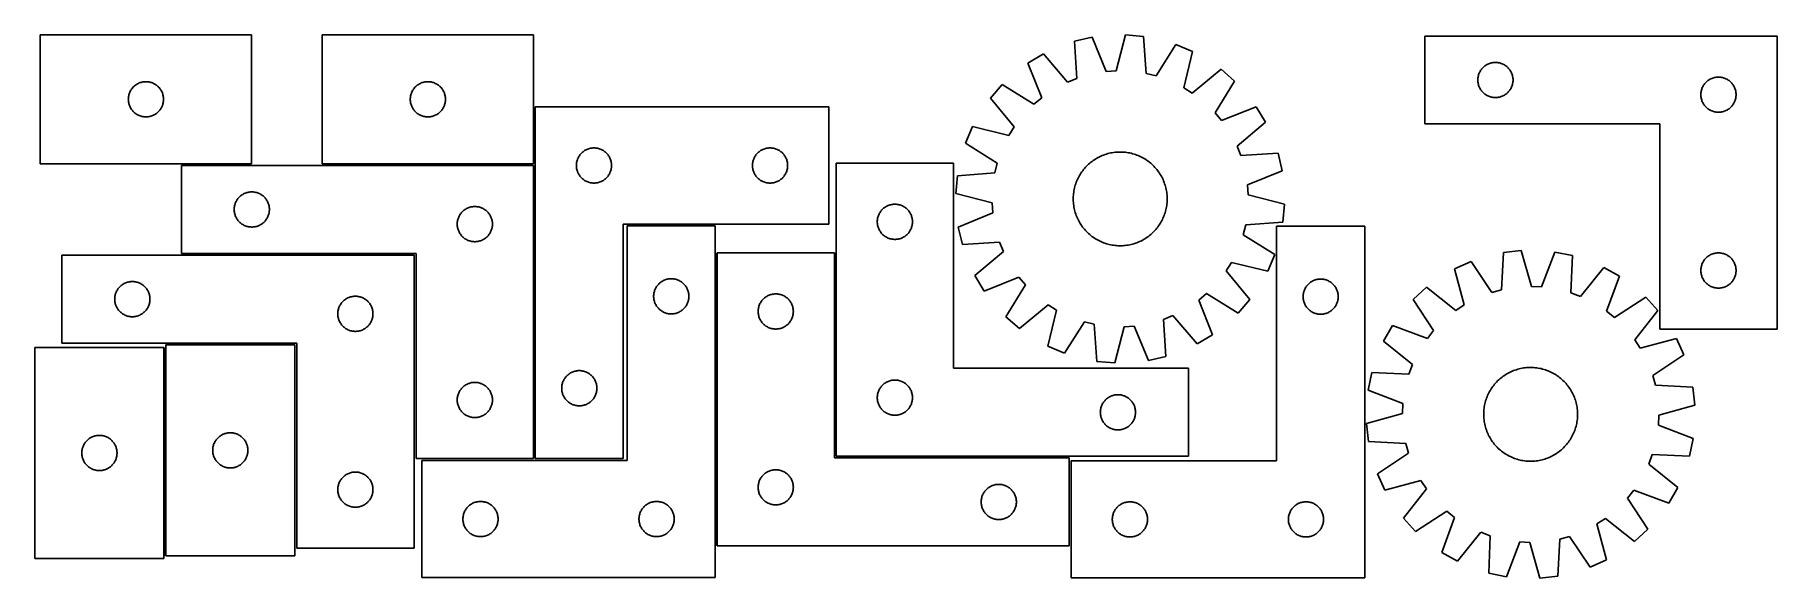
# Model space of a CAD drawing. Header units: millimetres. Extents: x 7 to 1491, y 7 to 470.
import ezdxf

# ---------------------------------------------------------------- set-up
doc = ezdxf.new("R2010")
doc.units = ezdxf.units.MM
doc.layers.add('COMMON', color=5, linetype='CONTINUOUS', true_color=0x0000ff)
doc.layers.add('CUT', color=7, linetype='CONTINUOUS', true_color=0x000000)

msp = doc.modelspace()

# ---------------------------------------------------------------- linework, layer by layer
at = {"layer": 'COMMON'}
for p, q in [((432.334195, 360.076941), (432.334195, 408.57694)), ((131.584194, 359.32694), (191.407074, 359.32694)), ((251.584194, 359.32694), (431.584194, 359.32694)), ((432.334195, 108.57694), (432.334195, 358.57694)), ((131.584194, 282.826939), (329.833827, 282.826939)), ((587.180634, 34.057646), (587.180634, 284.057646)), ((688.680635, 110.557647), (688.680635, 284.057646)), ((117.524016, 203.348175), (117.524016, 25.576938)), ((228.274017, 206.326939), (118.274017, 206.326939)), ((887.930634, 109.807647), (689.430635, 109.807647))]:
    msp.add_line(p, q, dxfattribs=at)
at = {"layer": 'CUT'}
for p, q in [((191.407074, 470.076941), (11.407074, 470.076941)), ((11.407074, 470.076941), (11.407074, 360.076941)), ((191.407074, 360.076941), (191.407074, 470.076941)), ((431.584194, 470.076941), (251.584194, 470.076941)), ((251.584194, 470.076941), (251.584194, 360.076941)), ((431.584194, 360.076941), (431.584194, 470.076941)), ((907.386843, 468.02333), (892.396112, 464.557999)), ((892.396112, 464.557999), (894.445954, 432.859846)), ((919.456569, 438.641423), (907.386843, 468.02333)), ((935.85561, 470.022119), (928.009857, 439.241948)), ((951.183489, 468.685454), (935.85561, 470.022119)), ((953.582971, 437.011849), (951.183489, 468.685454)), ((978.876555, 461.789083), (961.903204, 434.939871)), ((993.041182, 455.781264), (978.876555, 461.789083)), ((1491.02605, 469.010534), (1191.02605, 469.010534)), ((1191.02605, 469.010534), (1191.02605, 394.010534)), ((1491.02605, 219.010534), (1491.02605, 469.010534)), ((865.938366, 453.859705), (852.75218, 445.931588)), ((852.75218, 445.931588), (864.496963, 416.418289)), ((886.496866, 429.645601), (865.938366, 453.859705)), ((985.535543, 424.916395), (993.041182, 455.781264)), ((1244.667334, 445.096068), (1245.375132, 445.405393)), ((1245.375132, 445.405393), (1246.097914, 445.677872)), ((1246.097914, 445.677872), (1246.833765, 445.912782)), ((1246.833765, 445.912782), (1247.580734, 446.109499)), ((1247.580734, 446.109499), (1248.336839, 446.267503)), ((1248.336839, 446.267503), (1249.100075, 446.386374)), ((1249.100075, 446.386374), (1249.868418, 446.465797)), ((1249.868418, 446.465797), (1250.639831, 446.505561)), ((1250.639831, 446.505561), (1251.412269, 446.505561)), ((1251.412269, 446.505561), (1252.183682, 446.465797)), ((1252.183682, 446.465797), (1252.952025, 446.386374)), ((1252.952025, 446.386374), (1253.715261, 446.267503)), ((1253.715261, 446.267503), (1254.471366, 446.109499)), ((1254.471366, 446.109499), (1255.218334, 445.912782)), ((1255.218334, 445.912782), (1255.954186, 445.677872)), ((1255.954186, 445.677872), (1256.676968, 445.405393)), ((1256.676968, 445.405393), (1257.384766, 445.096068)), ((894.445954, 432.859846), (886.496866, 429.645601)), ((928.009857, 439.241948), (919.456569, 438.641423)), ((961.903204, 434.939871), (953.582971, 437.011849)), ((1017.247756, 440.664797), (992.808278, 420.374733)), ((1012.186543, 403.539046), (1028.862599, 430.573911)), ((1028.862599, 430.573911), (1017.247756, 440.664797)), ((1236.02605, 431.510534), (1236.045939, 432.282715)), ((1236.045939, 430.738352), (1236.02605, 431.510534)), ((1236.045939, 432.282715), (1236.105552, 433.052849)), ((1236.105552, 429.968219), (1236.045939, 430.738352)), ((1236.105552, 433.052849), (1236.204732, 433.818892)), ((1236.204732, 433.818892), (1236.343215, 434.578815)), ((1236.343215, 434.578815), (1236.520634, 435.3306)), ((1236.520634, 435.3306), (1236.736519, 436.072256)), ((1236.736519, 436.072256), (1236.990298, 436.801815)), ((1236.990298, 436.801815), (1237.281296, 437.517342)), ((1237.281296, 437.517342), (1237.608744, 438.216941)), ((1237.608744, 438.216941), (1237.971771, 438.898755)), ((1237.971771, 438.898755), (1238.369417, 439.560977)), ((1238.369417, 439.560977), (1238.800625, 440.20185)), ((1238.800625, 440.20185), (1239.264253, 440.819676)), ((1239.264253, 440.819676), (1239.759071, 441.412815)), ((1239.759071, 441.412815), (1240.283767, 441.979696)), ((1240.283767, 441.979696), (1240.83695, 442.518814)), ((1240.83695, 442.518814), (1241.417152, 443.02874)), ((1241.417152, 443.02874), (1242.022836, 443.508122)), ((1242.022836, 443.508122), (1242.652394, 443.955689)), ((1242.652394, 443.955689), (1243.304158, 444.370253)), ((1243.304158, 444.370253), (1243.976399, 444.750716)), ((1243.976399, 444.750716), (1244.667334, 445.096068)), ((1257.384766, 445.096068), (1258.075701, 444.750716)), ((1258.075701, 444.750716), (1258.747942, 444.370253)), ((1258.747942, 444.370253), (1259.399706, 443.955689)), ((1259.399706, 443.955689), (1260.029264, 443.508122)), ((1260.029264, 443.508122), (1260.634948, 443.02874)), ((1260.634948, 443.02874), (1261.21515, 442.518814)), ((1261.21515, 442.518814), (1261.768333, 441.979696)), ((1261.768333, 441.979696), (1262.293029, 441.412815)), ((1262.293029, 441.412815), (1262.787847, 440.819676)), ((1262.787847, 440.819676), (1263.251475, 440.20185)), ((1263.251475, 440.20185), (1263.682683, 439.560977)), ((1263.682683, 439.560977), (1264.080329, 438.898755)), ((1264.080329, 438.898755), (1264.443356, 438.216941)), ((1264.443356, 438.216941), (1264.770804, 437.517342)), ((1264.770804, 437.517342), (1265.061802, 436.801815)), ((1265.061802, 436.801815), (1265.315581, 436.072256)), ((1265.315581, 436.072256), (1265.531466, 435.3306)), ((1265.531466, 435.3306), (1265.708885, 434.578815)), ((1265.708885, 434.578815), (1265.847368, 433.818892)), ((1265.847368, 433.818892), (1265.946548, 433.052849)), ((1265.946548, 433.052849), (1266.006161, 432.282715)), ((1266.006161, 430.738352), (1265.946548, 429.968219)), ((1266.006161, 432.282715), (1266.02605, 431.510534)), ((1266.02605, 431.510534), (1266.006161, 430.738352)), ((1430.83695, 430.018814), (1431.417152, 430.52874)), ((1431.417152, 430.52874), (1432.022836, 431.008122)), ((1432.022836, 431.008122), (1432.652394, 431.455689)), ((1432.652394, 431.455689), (1433.304158, 431.870253)), ((1433.304158, 431.870253), (1433.976399, 432.250716)), ((1433.976399, 432.250716), (1434.667334, 432.596068)), ((1434.667334, 432.596068), (1435.375132, 432.905393)), ((1435.375132, 432.905393), (1436.097914, 433.177872)), ((1436.097914, 433.177872), (1436.833765, 433.412782)), ((1436.833765, 433.412782), (1437.580734, 433.609499)), ((1437.580734, 433.609499), (1438.336839, 433.767503)), ((1438.336839, 433.767503), (1439.100075, 433.886374)), ((1439.100075, 433.886374), (1439.868418, 433.965797)), ((1439.868418, 433.965797), (1440.639831, 434.005561)), ((1440.639831, 434.005561), (1441.412269, 434.005561)), ((1441.412269, 434.005561), (1442.183682, 433.965797)), ((1442.183682, 433.965797), (1442.952025, 433.886374)), ((1442.952025, 433.886374), (1443.715261, 433.767503)), ((1443.715261, 433.767503), (1444.471366, 433.609499)), ((1444.471366, 433.609499), (1445.218334, 433.412782)), ((1445.218334, 433.412782), (1445.954186, 433.177872)), ((1445.954186, 433.177872), (1446.676968, 432.905393)), ((1446.676968, 432.905393), (1447.384766, 432.596068)), ((1447.384766, 432.596068), (1448.075701, 432.250716)), ((1448.075701, 432.250716), (1448.747942, 431.870253)), ((1448.747942, 431.870253), (1449.399706, 431.455689)), ((1449.399706, 431.455689), (1450.029264, 431.008122)), ((1450.029264, 431.008122), (1450.634948, 430.52874)), ((1450.634948, 430.52874), (1451.21515, 430.018814)), ((86.407074, 415.076941), (86.426963, 415.849122)), ((86.426963, 415.849122), (86.486576, 416.619256)), ((86.486576, 416.619256), (86.585756, 417.3853)), ((86.585756, 417.3853), (86.724239, 418.145222)), ((86.724239, 418.145222), (86.901658, 418.897008)), ((86.901658, 418.897008), (87.117544, 419.638663)), ((87.117544, 419.638663), (87.371322, 420.368222)), ((87.371322, 420.368222), (87.662321, 421.083749)), ((87.662321, 421.083749), (87.989768, 421.783348)), ((87.989768, 421.783348), (88.352796, 422.465162)), ((88.352796, 422.465162), (88.750441, 423.127384)), ((88.750441, 423.127384), (89.181649, 423.768257)), ((89.181649, 423.768257), (89.645277, 424.386083)), ((89.645277, 424.386083), (90.140095, 424.979223)), ((90.140095, 424.979223), (90.664791, 425.546103)), ((90.664791, 425.546103), (91.217974, 426.085221)), ((91.217974, 426.085221), (91.798177, 426.595148)), ((91.798177, 426.595148), (92.40386, 427.07453)), ((92.40386, 427.07453), (93.033418, 427.522096)), ((93.033418, 427.522096), (93.685182, 427.93666)), ((93.685182, 427.93666), (94.357423, 428.317123)), ((94.357423, 428.317123), (95.048358, 428.662475)), ((95.048358, 428.662475), (95.756156, 428.9718)), ((95.756156, 428.9718), (96.478938, 429.244279)), ((96.478938, 429.244279), (97.21479, 429.479189)), ((97.21479, 429.479189), (97.961758, 429.675906)), ((97.961758, 429.675906), (98.717863, 429.83391)), ((98.717863, 429.83391), (99.481099, 429.952781)), ((99.481099, 429.952781), (100.249442, 430.032204)), ((100.249442, 430.032204), (101.020856, 430.071968)), ((101.020856, 430.071968), (101.793293, 430.071968)), ((101.793293, 430.071968), (102.564706, 430.032204)), ((102.564706, 430.032204), (103.33305, 429.952781)), ((103.33305, 429.952781), (104.096286, 429.83391)), ((104.096286, 429.83391), (104.85239, 429.675906)), ((104.85239, 429.675906), (105.599359, 429.479189)), ((105.599359, 429.479189), (106.33521, 429.244279)), ((106.33521, 429.244279), (107.057993, 428.9718)), ((107.057993, 428.9718), (107.76579, 428.662475)), ((107.76579, 428.662475), (108.456725, 428.317123)), ((108.456725, 428.317123), (109.128966, 427.93666)), ((109.128966, 427.93666), (109.78073, 427.522096)), ((109.78073, 427.522096), (110.410288, 427.07453)), ((110.410288, 427.07453), (111.015972, 426.595148)), ((111.015972, 426.595148), (111.596174, 426.085221)), ((111.596174, 426.085221), (112.149357, 425.546103)), ((112.149357, 425.546103), (112.674053, 424.979223)), ((112.674053, 424.979223), (113.168871, 424.386083)), ((113.168871, 424.386083), (113.632499, 423.768257)), ((113.632499, 423.768257), (114.063708, 423.127384)), ((114.063708, 423.127384), (114.461353, 422.465162)), ((114.461353, 422.465162), (114.82438, 421.783348)), ((114.82438, 421.783348), (115.151828, 421.083749)), ((115.151828, 421.083749), (115.442827, 420.368222)), ((115.442827, 420.368222), (115.696605, 419.638663)), ((115.696605, 419.638663), (115.91249, 418.897008)), ((115.91249, 418.897008), (116.089909, 418.145222)), ((116.089909, 418.145222), (116.228393, 417.3853)), ((116.228393, 417.3853), (116.327572, 416.619256)), ((116.327572, 416.619256), (116.387186, 415.849122)), ((116.387186, 415.849122), (116.407074, 415.076941)), ((326.584194, 415.076941), (326.604082, 415.849122)), ((326.604082, 415.849122), (326.663695, 416.619256)), ((326.663695, 416.619256), (326.762875, 417.3853)), ((326.762875, 417.3853), (326.901358, 418.145222)), ((326.901358, 418.145222), (327.078778, 418.897008)), ((327.078778, 418.897008), (327.294663, 419.638663)), ((327.294663, 419.638663), (327.548441, 420.368222)), ((327.548441, 420.368222), (327.83944, 421.083749)), ((327.83944, 421.083749), (328.166887, 421.783348)), ((328.166887, 421.783348), (328.529915, 422.465162)), ((328.529915, 422.465162), (328.92756, 423.127384)), ((328.92756, 423.127384), (329.358768, 423.768257)), ((329.358768, 423.768257), (329.822396, 424.386083)), ((329.822396, 424.386083), (330.317215, 424.979223)), ((330.317215, 424.979223), (330.841911, 425.546103)), ((330.841911, 425.546103), (331.395093, 426.085221)), ((331.395093, 426.085221), (331.975296, 426.595148)), ((331.975296, 426.595148), (332.580979, 427.07453)), ((332.580979, 427.07453), (333.210538, 427.522096)), ((333.210538, 427.522096), (333.862302, 427.93666)), ((333.862302, 427.93666), (334.534542, 428.317123)), ((334.534542, 428.317123), (335.225478, 428.662475)), ((335.225478, 428.662475), (335.933275, 428.9718)), ((335.933275, 428.9718), (336.656058, 429.244279)), ((336.656058, 429.244279), (337.391909, 429.479189)), ((337.391909, 429.479189), (338.138877, 429.675906)), ((338.138877, 429.675906), (338.894982, 429.83391)), ((338.894982, 429.83391), (339.658218, 429.952781)), ((339.658218, 429.952781), (340.426562, 430.032204)), ((340.426562, 430.032204), (341.197975, 430.071968)), ((341.197975, 430.071968), (341.970412, 430.071968)), ((341.970412, 430.071968), (342.741825, 430.032204)), ((342.741825, 430.032204), (343.510169, 429.952781)), ((343.510169, 429.952781), (344.273405, 429.83391)), ((344.273405, 429.83391), (345.02951, 429.675906)), ((345.02951, 429.675906), (345.776478, 429.479189)), ((345.776478, 429.479189), (346.512329, 429.244279)), ((346.512329, 429.244279), (347.235112, 428.9718)), ((347.235112, 428.9718), (347.942909, 428.662475)), ((347.942909, 428.662475), (348.633845, 428.317123)), ((348.633845, 428.317123), (349.306086, 427.93666)), ((349.306086, 427.93666), (349.957849, 427.522096)), ((349.957849, 427.522096), (350.587408, 427.07453)), ((350.587408, 427.07453), (351.193091, 426.595148)), ((351.193091, 426.595148), (351.773294, 426.085221)), ((351.773294, 426.085221), (352.326476, 425.546103)), ((352.326476, 425.546103), (352.851173, 424.979223)), ((352.851173, 424.979223), (353.345991, 424.386083)), ((353.345991, 424.386083), (353.809619, 423.768257)), ((353.809619, 423.768257), (354.240827, 423.127384)), ((354.240827, 423.127384), (354.638472, 422.465162)), ((354.638472, 422.465162), (355.0015, 421.783348)), ((355.0015, 421.783348), (355.328947, 421.083749)), ((355.328947, 421.083749), (355.619946, 420.368222)), ((355.619946, 420.368222), (355.873724, 419.638663)), ((355.873724, 419.638663), (356.089609, 418.897008)), ((356.089609, 418.897008), (356.267029, 418.145222)), ((356.267029, 418.145222), (356.405512, 417.3853)), ((356.405512, 417.3853), (356.504692, 416.619256)), ((356.504692, 416.619256), (356.564305, 415.849122)), ((356.564305, 415.849122), (356.584194, 415.076941)), ((830.895322, 427.581013), (820.804436, 415.96617)), ((820.804436, 415.96617), (841.0945, 391.526692)), ((857.930187, 410.904957), (830.895322, 427.581013)), ((864.496963, 416.418289), (857.930187, 410.904957)), ((992.808278, 420.374733), (985.535543, 424.916395)), ((1236.204732, 429.202175), (1236.105552, 429.968219)), ((1236.343215, 428.442253), (1236.204732, 429.202175)), ((1236.520634, 427.690467), (1236.343215, 428.442253)), ((1236.736519, 426.948811), (1236.520634, 427.690467)), ((1236.990298, 426.219252), (1236.736519, 426.948811)), ((1237.281296, 425.503725), (1236.990298, 426.219252)), ((1237.608744, 424.804127), (1237.281296, 425.503725)), ((1237.971771, 424.122313), (1237.608744, 424.804127)), ((1238.369417, 423.460091), (1237.971771, 424.122313)), ((1238.800625, 422.819217), (1238.369417, 423.460091)), ((1239.264253, 422.201391), (1238.800625, 422.819217)), ((1239.759071, 421.608252), (1239.264253, 422.201391)), ((1240.283767, 421.041371), (1239.759071, 421.608252)), ((1240.83695, 420.502253), (1240.283767, 421.041371)), ((1241.417152, 419.992327), (1240.83695, 420.502253)), ((1242.022836, 419.512945), (1241.417152, 419.992327)), ((1242.652394, 419.065378), (1242.022836, 419.512945)), ((1243.304158, 418.650814), (1242.652394, 419.065378)), ((1243.976399, 418.270352), (1243.304158, 418.650814)), ((1244.667334, 417.925), (1243.976399, 418.270352)), ((1245.375132, 417.615674), (1244.667334, 417.925)), ((1246.097914, 417.343195), (1245.375132, 417.615674)), ((1246.833765, 417.108286), (1246.097914, 417.343195)), ((1247.580734, 416.911568), (1246.833765, 417.108286)), ((1248.336839, 416.753564), (1247.580734, 416.911568)), ((1249.100075, 416.634694), (1248.336839, 416.753564)), ((1249.868418, 416.555271), (1249.100075, 416.634694)), ((1250.639831, 416.515507), (1249.868418, 416.555271)), ((1251.412269, 416.515507), (1250.639831, 416.515507)), ((1252.183682, 416.555271), (1251.412269, 416.515507)), ((1252.952025, 416.634694), (1252.183682, 416.555271)), ((1253.715261, 416.753564), (1252.952025, 416.634694)), ((1254.471366, 416.911568), (1253.715261, 416.753564)), ((1255.218334, 417.108286), (1254.471366, 416.911568)), ((1255.954186, 417.343195), (1255.218334, 417.108286)), ((1256.676968, 417.615674), (1255.954186, 417.343195)), ((1257.384766, 417.925), (1256.676968, 417.615674)), ((1258.075701, 418.270352), (1257.384766, 417.925)), ((1258.747942, 418.650814), (1258.075701, 418.270352)), ((1259.399706, 419.065378), (1258.747942, 418.650814)), ((1260.029264, 419.512945), (1259.399706, 419.065378)), ((1260.634948, 419.992327), (1260.029264, 419.512945)), ((1261.21515, 420.502253), (1260.634948, 419.992327)), ((1261.768333, 421.041371), (1261.21515, 420.502253)), ((1262.293029, 421.608252), (1261.768333, 421.041371)), ((1262.787847, 422.201391), (1262.293029, 421.608252)), ((1263.251475, 422.819217), (1262.787847, 422.201391)), ((1263.682683, 423.460091), (1263.251475, 422.819217)), ((1264.080329, 424.122313), (1263.682683, 423.460091)), ((1264.443356, 424.804127), (1264.080329, 424.122313)), ((1264.770804, 425.503725), (1264.443356, 424.804127)), ((1265.061802, 426.219252), (1264.770804, 425.503725)), ((1265.315581, 426.948811), (1265.061802, 426.219252)), ((1265.531466, 427.690467), (1265.315581, 426.948811)), ((1265.708885, 428.442253), (1265.531466, 427.690467)), ((1265.847368, 429.202175), (1265.708885, 428.442253)), ((1265.946548, 429.968219), (1265.847368, 429.202175)), ((1426.02605, 419.010534), (1426.045939, 419.782715)), ((1426.045939, 418.238352), (1426.02605, 419.010534)), ((1426.045939, 419.782715), (1426.105552, 420.552849)), ((1426.105552, 417.468219), (1426.045939, 418.238352)), ((1426.105552, 420.552849), (1426.204732, 421.318892)), ((1426.204732, 416.702175), (1426.105552, 417.468219)), ((1426.204732, 421.318892), (1426.343215, 422.078815)), ((1426.343215, 415.942253), (1426.204732, 416.702175)), ((1426.343215, 422.078815), (1426.520634, 422.8306)), ((1426.520634, 415.190467), (1426.343215, 415.942253)), ((1426.520634, 422.8306), (1426.736519, 423.572256)), ((1426.736519, 423.572256), (1426.990298, 424.301815)), ((1426.990298, 424.301815), (1427.281296, 425.017342)), ((1427.281296, 425.017342), (1427.608744, 425.716941)), ((1427.608744, 425.716941), (1427.971771, 426.398755)), ((1427.971771, 426.398755), (1428.369417, 427.060977)), ((1428.369417, 427.060977), (1428.800625, 427.70185)), ((1428.800625, 427.70185), (1429.264253, 428.319676)), ((1429.264253, 428.319676), (1429.759071, 428.912815)), ((1429.759071, 428.912815), (1430.283767, 429.479696)), ((1430.283767, 429.479696), (1430.83695, 430.018814)), ((1451.21515, 430.018814), (1451.768333, 429.479696)), ((1451.768333, 429.479696), (1452.293029, 428.912815)), ((1452.293029, 428.912815), (1452.787847, 428.319676)), ((1452.787847, 428.319676), (1453.251475, 427.70185)), ((1453.251475, 427.70185), (1453.682683, 427.060977)), ((1453.682683, 427.060977), (1454.080329, 426.398755)), ((1454.080329, 426.398755), (1454.443356, 425.716941)), ((1454.443356, 425.716941), (1454.770804, 425.017342)), ((1454.770804, 425.017342), (1455.061802, 424.301815)), ((1455.061802, 424.301815), (1455.315581, 423.572256)), ((1455.315581, 423.572256), (1455.531466, 422.8306)), ((1455.531466, 422.8306), (1455.708885, 422.078815)), ((1455.708885, 415.942253), (1455.531466, 415.190467)), ((1455.708885, 422.078815), (1455.847368, 421.318892)), ((1455.847368, 416.702175), (1455.708885, 415.942253)), ((1455.847368, 421.318892), (1455.946548, 420.552849)), ((1455.946548, 417.468219), (1455.847368, 416.702175)), ((1455.946548, 420.552849), (1456.006161, 419.782715)), ((1456.006161, 418.238352), (1455.946548, 417.468219)), ((1456.006161, 419.782715), (1456.02605, 419.010534)), ((1456.02605, 419.010534), (1456.006161, 418.238352)), ((86.426963, 414.30476), (86.407074, 415.076941)), ((86.486576, 413.534626), (86.426963, 414.30476)), ((86.585756, 412.768582), (86.486576, 413.534626)), ((86.724239, 412.00866), (86.585756, 412.768582)), ((86.901658, 411.256874), (86.724239, 412.00866)), ((87.117544, 410.515218), (86.901658, 411.256874)), ((87.371322, 409.78566), (87.117544, 410.515218)), ((87.662321, 409.070132), (87.371322, 409.78566)), ((87.989768, 408.370534), (87.662321, 409.070132)), ((88.352796, 407.68872), (87.989768, 408.370534)), ((88.750441, 407.026498), (88.352796, 407.68872)), ((89.181649, 406.385624), (88.750441, 407.026498)), ((89.645277, 405.767799), (89.181649, 406.385624)), ((90.140095, 405.174659), (89.645277, 405.767799)), ((90.664791, 404.607779), (90.140095, 405.174659)), ((91.217974, 404.06866), (90.664791, 404.607779)), ((91.798177, 403.558734), (91.217974, 404.06866)), ((92.40386, 403.079352), (91.798177, 403.558734)), ((93.033418, 402.631786), (92.40386, 403.079352)), ((93.685182, 402.217221), (93.033418, 402.631786)), ((94.357423, 401.836759), (93.685182, 402.217221)), ((95.048358, 401.491407), (94.357423, 401.836759)), ((95.756156, 401.182081), (95.048358, 401.491407)), ((96.478938, 400.909602), (95.756156, 401.182081)), ((97.21479, 400.674693), (96.478938, 400.909602)), ((106.33521, 400.909602), (105.599359, 400.674693)), ((107.057993, 401.182081), (106.33521, 400.909602)), ((107.76579, 401.491407), (107.057993, 401.182081)), ((108.456725, 401.836759), (107.76579, 401.491407)), ((109.128966, 402.217221), (108.456725, 401.836759)), ((109.78073, 402.631786), (109.128966, 402.217221)), ((110.410288, 403.079352), (109.78073, 402.631786)), ((111.015972, 403.558734), (110.410288, 403.079352)), ((111.596174, 404.06866), (111.015972, 403.558734)), ((112.149357, 404.607779), (111.596174, 404.06866)), ((112.674053, 405.174659), (112.149357, 404.607779)), ((113.168871, 405.767799), (112.674053, 405.174659)), ((113.632499, 406.385624), (113.168871, 405.767799)), ((114.063708, 407.026498), (113.632499, 406.385624)), ((114.461353, 407.68872), (114.063708, 407.026498)), ((114.82438, 408.370534), (114.461353, 407.68872)), ((115.151828, 409.070132), (114.82438, 408.370534)), ((115.442827, 409.78566), (115.151828, 409.070132)), ((115.696605, 410.515218), (115.442827, 409.78566)), ((115.91249, 411.256874), (115.696605, 410.515218)), ((116.089909, 412.00866), (115.91249, 411.256874)), ((116.228393, 412.768582), (116.089909, 412.00866)), ((116.327572, 413.534626), (116.228393, 412.768582)), ((116.387186, 414.30476), (116.327572, 413.534626)), ((116.407074, 415.076941), (116.387186, 414.30476)), ((326.604082, 414.30476), (326.584194, 415.076941)), ((326.663695, 413.534626), (326.604082, 414.30476)), ((326.762875, 412.768582), (326.663695, 413.534626)), ((326.901358, 412.00866), (326.762875, 412.768582)), ((327.078778, 411.256874), (326.901358, 412.00866)), ((327.294663, 410.515218), (327.078778, 411.256874)), ((327.548441, 409.78566), (327.294663, 410.515218)), ((327.83944, 409.070132), (327.548441, 409.78566)), ((328.166887, 408.370534), (327.83944, 409.070132)), ((328.529915, 407.68872), (328.166887, 408.370534)), ((328.92756, 407.026498), (328.529915, 407.68872)), ((329.358768, 406.385624), (328.92756, 407.026498)), ((329.822396, 405.767799), (329.358768, 406.385624)), ((330.317215, 405.174659), (329.822396, 405.767799)), ((330.841911, 404.607779), (330.317215, 405.174659)), ((331.395093, 404.06866), (330.841911, 404.607779)), ((331.975296, 403.558734), (331.395093, 404.06866)), ((332.580979, 403.079352), (331.975296, 403.558734)), ((333.210538, 402.631786), (332.580979, 403.079352)), ((333.862302, 402.217221), (333.210538, 402.631786)), ((334.534542, 401.836759), (333.862302, 402.217221)), ((335.225478, 401.491407), (334.534542, 401.836759)), ((335.933275, 401.182081), (335.225478, 401.491407)), ((336.656058, 400.909602), (335.933275, 401.182081)), ((337.391909, 400.674693), (336.656058, 400.909602)), ((346.512329, 400.909602), (345.776478, 400.674693)), ((347.235112, 401.182081), (346.512329, 400.909602)), ((347.942909, 401.491407), (347.235112, 401.182081)), ((348.633845, 401.836759), (347.942909, 401.491407)), ((349.306086, 402.217221), (348.633845, 401.836759)), ((349.957849, 402.631786), (349.306086, 402.217221)), ((350.587408, 403.079352), (349.957849, 402.631786)), ((351.193091, 403.558734), (350.587408, 403.079352)), ((351.773294, 404.06866), (351.193091, 403.558734)), ((352.326476, 404.607779), (351.773294, 404.06866)), ((352.851173, 405.174659), (352.326476, 404.607779)), ((353.345991, 405.767799), (352.851173, 405.174659)), ((353.809619, 406.385624), (353.345991, 405.767799)), ((354.240827, 407.026498), (353.809619, 406.385624)), ((354.638472, 407.68872), (354.240827, 407.026498)), ((355.0015, 408.370534), (354.638472, 407.68872)), ((355.328947, 409.070132), (355.0015, 408.370534)), ((355.619946, 409.78566), (355.328947, 409.070132)), ((355.873724, 410.515218), (355.619946, 409.78566)), ((356.089609, 411.256874), (355.873724, 410.515218)), ((356.267029, 412.00866), (356.089609, 411.256874)), ((356.405512, 412.768582), (356.267029, 412.00866)), ((356.504692, 413.534626), (356.405512, 412.768582)), ((356.564305, 414.30476), (356.504692, 413.534626)), ((356.584194, 415.076941), (356.564305, 414.30476)), ((433.084195, 408.57694), (433.084195, 108.57694)), ((683.084195, 408.57694), (433.084195, 408.57694)), ((683.084195, 308.57694), (683.084195, 408.57694)), ((1017.699875, 396.97227), (1012.186543, 403.539046)), ((1047.213174, 408.717054), (1017.699875, 396.97227)), ((1055.141291, 395.530867), (1047.213174, 408.717054)), ((1426.736519, 414.448811), (1426.520634, 415.190467)), ((1426.990298, 413.719252), (1426.736519, 414.448811)), ((1427.281296, 413.003725), (1426.990298, 413.719252)), ((1427.608744, 412.304127), (1427.281296, 413.003725)), ((1427.971771, 411.622313), (1427.608744, 412.304127)), ((1428.369417, 410.960091), (1427.971771, 411.622313)), ((1428.800625, 410.319217), (1428.369417, 410.960091)), ((1429.264253, 409.701391), (1428.800625, 410.319217)), ((1429.759071, 409.108252), (1429.264253, 409.701391)), ((1430.283767, 408.541371), (1429.759071, 409.108252)), ((1430.83695, 408.002253), (1430.283767, 408.541371)), ((1431.417152, 407.492327), (1430.83695, 408.002253)), ((1432.022836, 407.012945), (1431.417152, 407.492327)), ((1432.652394, 406.565378), (1432.022836, 407.012945)), ((1433.304158, 406.150814), (1432.652394, 406.565378)), ((1433.976399, 405.770352), (1433.304158, 406.150814)), ((1434.667334, 405.425), (1433.976399, 405.770352)), ((1435.375132, 405.115674), (1434.667334, 405.425)), ((1436.097914, 404.843195), (1435.375132, 405.115674)), ((1436.833765, 404.608286), (1436.097914, 404.843195)), ((1437.580734, 404.411568), (1436.833765, 404.608286)), ((1438.336839, 404.253564), (1437.580734, 404.411568)), ((1439.100075, 404.134694), (1438.336839, 404.253564)), ((1439.868418, 404.055271), (1439.100075, 404.134694)), ((1440.639831, 404.015507), (1439.868418, 404.055271)), ((1441.412269, 404.015507), (1440.639831, 404.015507)), ((1442.183682, 404.055271), (1441.412269, 404.015507)), ((1442.952025, 404.134694), (1442.183682, 404.055271)), ((1443.715261, 404.253564), (1442.952025, 404.134694)), ((1444.471366, 404.411568), (1443.715261, 404.253564)), ((1445.218334, 404.608286), (1444.471366, 404.411568)), ((1445.954186, 404.843195), (1445.218334, 404.608286)), ((1446.676968, 405.115674), (1445.954186, 404.843195)), ((1447.384766, 405.425), (1446.676968, 405.115674)), ((1448.075701, 405.770352), (1447.384766, 405.425)), ((1448.747942, 406.150814), (1448.075701, 405.770352)), ((1449.399706, 406.565378), (1448.747942, 406.150814)), ((1450.029264, 407.012945), (1449.399706, 406.565378)), ((1450.634948, 407.492327), (1450.029264, 407.012945)), ((1451.21515, 408.002253), (1450.634948, 407.492327)), ((1451.768333, 408.541371), (1451.21515, 408.002253)), ((1452.293029, 409.108252), (1451.768333, 408.541371)), ((1452.787847, 409.701391), (1452.293029, 409.108252)), ((1453.251475, 410.319217), (1452.787847, 409.701391)), ((1453.682683, 410.960091), (1453.251475, 410.319217)), ((1454.080329, 411.622313), (1453.682683, 410.960091)), ((1454.443356, 412.304127), (1454.080329, 411.622313)), ((1454.770804, 413.003725), (1454.443356, 412.304127)), ((1455.061802, 413.719252), (1454.770804, 413.003725)), ((1455.315581, 414.448811), (1455.061802, 413.719252)), ((1455.531466, 415.190467), (1455.315581, 414.448811)), ((97.961758, 400.477975), (97.21479, 400.674693)), ((98.717863, 400.319972), (97.961758, 400.477975)), ((99.481099, 400.201101), (98.717863, 400.319972)), ((100.249442, 400.121678), (99.481099, 400.201101)), ((101.020856, 400.081914), (100.249442, 400.121678)), ((101.793293, 400.081914), (101.020856, 400.081914)), ((102.564706, 400.121678), (101.793293, 400.081914)), ((103.33305, 400.201101), (102.564706, 400.121678)), ((104.096286, 400.319972), (103.33305, 400.201101)), ((104.85239, 400.477975), (104.096286, 400.319972)), ((105.599359, 400.674693), (104.85239, 400.477975)), ((338.138877, 400.477975), (337.391909, 400.674693)), ((338.894982, 400.319972), (338.138877, 400.477975)), ((339.658218, 400.201101), (338.894982, 400.319972)), ((340.426562, 400.121678), (339.658218, 400.201101)), ((341.197975, 400.081914), (340.426562, 400.121678)), ((341.970412, 400.081914), (341.197975, 400.081914)), ((342.741825, 400.121678), (341.970412, 400.081914)), ((343.510169, 400.201101), (342.741825, 400.121678)), ((344.273405, 400.319972), (343.510169, 400.201101)), ((345.02951, 400.477975), (344.273405, 400.319972)), ((345.776478, 400.674693), (345.02951, 400.477975)), ((805.68797, 391.759595), (799.680151, 377.594968)), ((836.552839, 384.253957), (805.68797, 391.759595)), ((841.0945, 391.526692), (836.552839, 384.253957)), ((1030.927187, 374.972367), (1055.141291, 395.530867)), ((1191.02605, 394.010534), (1391.02605, 394.010534)), ((1391.02605, 394.010534), (1391.02605, 219.010534)), ((474.392878, 370.802365), (475.033752, 371.233573)), ((475.033752, 371.233573), (475.695974, 371.631218)), ((475.695974, 371.631218), (476.377788, 371.994246)), ((476.377788, 371.994246), (477.077386, 372.321693)), ((477.077386, 372.321693), (477.792913, 372.612692)), ((477.792913, 372.612692), (478.522472, 372.866471)), ((478.522472, 372.866471), (479.264128, 373.082356)), ((479.264128, 373.082356), (480.015914, 373.259775)), ((480.015914, 373.259775), (480.775836, 373.398258)), ((480.775836, 373.398258), (481.54188, 373.497438)), ((481.54188, 373.497438), (482.312013, 373.557051)), ((482.312013, 373.557051), (483.084195, 373.57694)), ((483.084195, 373.57694), (483.856376, 373.557051)), ((483.856376, 373.557051), (484.62651, 373.497438)), ((484.62651, 373.497438), (485.392553, 373.398258)), ((485.392553, 373.398258), (486.152476, 373.259775)), ((486.152476, 373.259775), (486.904261, 373.082356)), ((486.904261, 373.082356), (487.645917, 372.866471)), ((487.645917, 372.866471), (488.375476, 372.612692)), ((488.375476, 372.612692), (489.091003, 372.321693)), ((489.091003, 372.321693), (489.790601, 371.994246)), ((489.790601, 371.994246), (490.472416, 371.631218)), ((490.472416, 371.631218), (491.134637, 371.233573)), ((491.134637, 371.233573), (491.775511, 370.802365)), ((624.392878, 370.802365), (625.033752, 371.233573)), ((625.033752, 371.233573), (625.695974, 371.631218)), ((625.695974, 371.631218), (626.377788, 371.994246)), ((626.377788, 371.994246), (627.077386, 372.321693)), ((627.077386, 372.321693), (627.792913, 372.612692)), ((627.792913, 372.612692), (628.522472, 372.866471)), ((628.522472, 372.866471), (629.264128, 373.082356)), ((629.264128, 373.082356), (630.015914, 373.259775)), ((630.015914, 373.259775), (630.775836, 373.398258)), ((630.775836, 373.398258), (631.54188, 373.497438)), ((631.54188, 373.497438), (632.312013, 373.557051)), ((632.312013, 373.557051), (633.084195, 373.57694)), ((633.084195, 373.57694), (633.856376, 373.557051)), ((633.856376, 373.557051), (634.62651, 373.497438)), ((634.62651, 373.497438), (635.392553, 373.398258)), ((635.392553, 373.398258), (636.152476, 373.259775)), ((636.152476, 373.259775), (636.904261, 373.082356)), ((636.904261, 373.082356), (637.645917, 372.866471)), ((637.645917, 372.866471), (638.375476, 372.612692)), ((638.375476, 372.612692), (639.091003, 372.321693)), ((639.091003, 372.321693), (639.790601, 371.994246)), ((639.790601, 371.994246), (640.472416, 371.631218)), ((640.472416, 371.631218), (641.134637, 371.233573)), ((641.134637, 371.233573), (641.775511, 370.802365)), ((799.680151, 377.594968), (826.529362, 360.621618)), ((1034.141432, 367.023279), (1030.927187, 374.972367)), ((11.407074, 360.076941), (191.407074, 360.076941)), ((431.584194, 358.57694), (131.584194, 358.57694)), ((131.584194, 358.57694), (131.584194, 283.57694)), ((251.584194, 360.076941), (431.584194, 360.076941)), ((431.584194, 108.57694), (431.584194, 358.57694)), ((468.089168, 358.963159), (468.128932, 359.734572)), ((468.089168, 358.190721), (468.089168, 358.963159)), ((468.128932, 357.419308), (468.089168, 358.190721)), ((468.128932, 359.734572), (468.208354, 360.502915)), ((468.208354, 356.650965), (468.128932, 357.419308)), ((468.208354, 360.502915), (468.327225, 361.266151)), ((468.327225, 355.887728), (468.208354, 356.650965)), ((468.327225, 361.266151), (468.485229, 362.022256)), ((468.485229, 362.022256), (468.681946, 362.769224)), ((468.681946, 362.769224), (468.916856, 363.505076)), ((468.916856, 363.505076), (469.189335, 364.227858)), ((469.189335, 364.227858), (469.498661, 364.935656)), ((469.498661, 364.935656), (469.844013, 365.626591)), ((469.844013, 365.626591), (470.224475, 366.298832)), ((470.224475, 366.298832), (470.639039, 366.950596)), ((470.639039, 366.950596), (471.086606, 367.580154)), ((471.086606, 367.580154), (471.565988, 368.185838)), ((471.565988, 368.185838), (472.075914, 368.76604)), ((472.075914, 368.76604), (472.615032, 369.319223)), ((472.615032, 369.319223), (473.181913, 369.843919)), ((473.181913, 369.843919), (473.775052, 370.338737)), ((473.775052, 370.338737), (474.392878, 370.802365)), ((491.775511, 370.802365), (492.393337, 370.338737)), ((492.393337, 370.338737), (492.986476, 369.843919)), ((492.986476, 369.843919), (493.553357, 369.319223)), ((493.553357, 369.319223), (494.092475, 368.76604)), ((494.092475, 368.76604), (494.602401, 368.185838)), ((494.602401, 368.185838), (495.081783, 367.580154)), ((495.081783, 367.580154), (495.52935, 366.950596)), ((495.52935, 366.950596), (495.943914, 366.298832)), ((495.943914, 366.298832), (496.324377, 365.626591)), ((496.324377, 365.626591), (496.669729, 364.935656)), ((496.669729, 364.935656), (496.979054, 364.227858)), ((496.979054, 364.227858), (497.251533, 363.505076)), ((497.251533, 363.505076), (497.486443, 362.769224)), ((497.486443, 362.769224), (497.68316, 362.022256)), ((497.68316, 362.022256), (497.841164, 361.266151)), ((497.841164, 361.266151), (497.960035, 360.502915)), ((497.960035, 356.650965), (497.841164, 355.887728)), ((497.960035, 360.502915), (498.039457, 359.734572)), ((498.039457, 357.419308), (497.960035, 356.650965)), ((498.039457, 359.734572), (498.079222, 358.963159)), ((498.079222, 358.190721), (498.039457, 357.419308)), ((498.079222, 358.963159), (498.079222, 358.190721)), ((618.089168, 358.963159), (618.128932, 359.734572)), ((618.089168, 358.190721), (618.089168, 358.963159)), ((618.128932, 357.419308), (618.089168, 358.190721)), ((618.128932, 359.734572), (618.208354, 360.502915)), ((618.208354, 356.650965), (618.128932, 357.419308)), ((618.208354, 360.502915), (618.327225, 361.266151)), ((618.327225, 355.887728), (618.208354, 356.650965)), ((618.327225, 361.266151), (618.485229, 362.022256)), ((618.485229, 362.022256), (618.681946, 362.769224)), ((618.681946, 362.769224), (618.916856, 363.505076)), ((618.916856, 363.505076), (619.189335, 364.227858)), ((619.189335, 364.227858), (619.498661, 364.935656)), ((619.498661, 364.935656), (619.844013, 365.626591)), ((619.844013, 365.626591), (620.224475, 366.298832)), ((620.224475, 366.298832), (620.639039, 366.950596)), ((620.639039, 366.950596), (621.086606, 367.580154)), ((621.086606, 367.580154), (621.565988, 368.185838)), ((621.565988, 368.185838), (622.075914, 368.76604)), ((622.075914, 368.76604), (622.615032, 369.319223)), ((622.615032, 369.319223), (623.181913, 369.843919)), ((623.181913, 369.843919), (623.775052, 370.338737)), ((623.775052, 370.338737), (624.392878, 370.802365)), ((641.775511, 370.802365), (642.393337, 370.338737)), ((642.393337, 370.338737), (642.986476, 369.843919)), ((642.986476, 369.843919), (643.553357, 369.319223)), ((643.553357, 369.319223), (644.092475, 368.76604)), ((644.092475, 368.76604), (644.602401, 368.185838)), ((644.602401, 368.185838), (645.081783, 367.580154)), ((645.081783, 367.580154), (645.52935, 366.950596)), ((645.52935, 366.950596), (645.943914, 366.298832)), ((645.943914, 366.298832), (646.324377, 365.626591)), ((646.324377, 365.626591), (646.669729, 364.935656)), ((646.669729, 364.935656), (646.979054, 364.227858)), ((646.979054, 364.227858), (647.251533, 363.505076)), ((647.251533, 363.505076), (647.486443, 362.769224)), ((647.486443, 362.769224), (647.68316, 362.022256)), ((647.68316, 362.022256), (647.841164, 361.266151)), ((647.841164, 361.266151), (647.960035, 360.502915)), ((647.960035, 356.650965), (647.841164, 355.887728)), ((647.960035, 360.502915), (648.039457, 359.734572)), ((648.039457, 357.419308), (647.960035, 356.650965)), ((648.039457, 359.734572), (648.079222, 358.963159)), ((648.079222, 358.190721), (648.039457, 357.419308)), ((648.079222, 358.963159), (648.079222, 358.190721)), ((789.430635, 360.557647), (689.430635, 360.557647)), ((689.430635, 360.557647), (689.430635, 110.557647)), ((789.430635, 185.557647), (789.430635, 360.557647)), ((826.529362, 360.621618), (824.457384, 352.301385)), ((900.974528, 356.089716), (901.80608, 357.031803)), ((901.80608, 357.031803), (902.666813, 357.947306)), ((902.666813, 357.947306), (903.555878, 358.835321)), ((903.555878, 358.835321), (904.472398, 359.694971)), ((904.472398, 359.694971), (905.415467, 360.525409)), ((905.415467, 360.525409), (906.384156, 361.325814)), ((906.384156, 361.325814), (907.377508, 362.095398)), ((907.377508, 362.095398), (908.394544, 362.833399)), ((908.394544, 362.833399), (909.434258, 363.53909)), ((909.434258, 363.53909), (910.495626, 364.211775)), ((910.495626, 364.211775), (911.5776, 364.85079)), ((911.5776, 364.85079), (912.679111, 365.455504)), ((912.679111, 365.455504), (913.799074, 366.02532)), ((913.799074, 366.02532), (914.936383, 366.559676)), ((914.936383, 366.559676), (916.089914, 367.058045)), ((916.089914, 367.058045), (917.258531, 367.519934)), ((917.258531, 367.519934), (918.441079, 367.944888)), ((918.441079, 367.944888), (919.636392, 368.332488)), ((919.636392, 368.332488), (920.84329, 368.682351)), ((920.84329, 368.682351), (922.060582, 368.994132)), ((922.060582, 368.994132), (923.287067, 369.267523)), ((923.287067, 369.267523), (924.521534, 369.502254)), ((924.521534, 369.502254), (925.762764, 369.698094)), ((925.762764, 369.698094), (927.009534, 369.854849)), ((927.009534, 369.854849), (928.260612, 369.972365)), ((928.260612, 369.972365), (929.514764, 370.050525)), ((929.514764, 370.050525), (930.770753, 370.089253)), ((930.770753, 370.089253), (932.027338, 370.088511)), ((932.027338, 370.088511), (933.28328, 370.048298)), ((933.28328, 370.048298), (934.537339, 369.968655)), ((934.537339, 369.968655), (935.788277, 369.849661)), ((935.788277, 369.849661), (937.034861, 369.691432)), ((937.034861, 369.691432), (938.275859, 369.494126)), ((938.275859, 369.494126), (939.510048, 369.257936)), ((939.510048, 369.257936), (940.736208, 368.983095)), ((940.736208, 368.983095), (941.953131, 368.669876)), ((941.953131, 368.669876), (943.159614, 368.318587)), ((943.159614, 368.318587), (944.354468, 367.929574)), ((944.354468, 367.929574), (945.536514, 367.503223)), ((945.536514, 367.503223), (946.704584, 367.039952)), ((946.704584, 367.039952), (947.857526, 366.540221)), ((947.857526, 366.540221), (948.994202, 366.004521)), ((948.994202, 366.004521), (950.11349, 365.433381)), ((950.11349, 365.433381), (951.214286, 364.827366)), ((951.214286, 364.827366), (952.295504, 364.187073)), ((952.295504, 364.187073), (953.356076, 363.513134)), ((953.356076, 363.513134), (954.394956, 362.806214)), ((954.394956, 362.806214), (955.411118, 362.067011)), ((955.411118, 362.067011), (956.40356, 361.296254)), ((956.40356, 361.296254), (957.371302, 360.494705)), ((957.371302, 360.494705), (958.313389, 359.663153)), ((958.313389, 359.663153), (959.228892, 358.80242)), ((959.228892, 358.80242), (960.116907, 357.913355)), ((960.116907, 357.913355), (960.976557, 356.996835)), ((960.976557, 356.996835), (961.806995, 356.053766)), ((1065.839585, 369.073121), (1034.141432, 367.023279)), ((1069.304916, 354.08239), (1065.839585, 369.073121)), ((468.485229, 355.131624), (468.327225, 355.887728)), ((468.681946, 354.384655), (468.485229, 355.131624)), ((468.916856, 353.648804), (468.681946, 354.384655)), ((469.189335, 352.926021), (468.916856, 353.648804)), ((469.498661, 352.218224), (469.189335, 352.926021)), ((469.844013, 351.527289), (469.498661, 352.218224)), ((470.224475, 350.855048), (469.844013, 351.527289)), ((470.639039, 350.203284), (470.224475, 350.855048)), ((471.086606, 349.573726), (470.639039, 350.203284)), ((471.565988, 348.968042), (471.086606, 349.573726)), ((472.075914, 348.38784), (471.565988, 348.968042)), ((472.615032, 347.834657), (472.075914, 348.38784)), ((473.181913, 347.309961), (472.615032, 347.834657)), ((473.775052, 346.815143), (473.181913, 347.309961)), ((474.392878, 346.351515), (473.775052, 346.815143)), ((475.033752, 345.920306), (474.392878, 346.351515)), ((475.695974, 345.522661), (475.033752, 345.920306)), ((476.377788, 345.159634), (475.695974, 345.522661)), ((477.077386, 344.832186), (476.377788, 345.159634)), ((477.792913, 344.541188), (477.077386, 344.832186)), ((478.522472, 344.287409), (477.792913, 344.541188)), ((479.264128, 344.071524), (478.522472, 344.287409)), ((480.015914, 343.894105), (479.264128, 344.071524)), ((480.775836, 343.755621), (480.015914, 343.894105)), ((481.54188, 343.656442), (480.775836, 343.755621)), ((482.312013, 343.596829), (481.54188, 343.656442)), ((483.084195, 343.57694), (482.312013, 343.596829)), ((483.856376, 343.596829), (483.084195, 343.57694)), ((484.62651, 343.656442), (483.856376, 343.596829)), ((485.392553, 343.755621), (484.62651, 343.656442)), ((486.152476, 343.894105), (485.392553, 343.755621)), ((486.904261, 344.071524), (486.152476, 343.894105)), ((487.645917, 344.287409), (486.904261, 344.071524)), ((488.375476, 344.541188), (487.645917, 344.287409)), ((489.091003, 344.832186), (488.375476, 344.541188)), ((489.790601, 345.159634), (489.091003, 344.832186)), ((490.472416, 345.522661), (489.790601, 345.159634)), ((491.134637, 345.920306), (490.472416, 345.522661)), ((491.775511, 346.351515), (491.134637, 345.920306)), ((492.393337, 346.815143), (491.775511, 346.351515)), ((492.986476, 347.309961), (492.393337, 346.815143)), ((493.553357, 347.834657), (492.986476, 347.309961)), ((494.092475, 348.38784), (493.553357, 347.834657)), ((494.602401, 348.968042), (494.092475, 348.38784)), ((495.081783, 349.573726), (494.602401, 348.968042)), ((495.52935, 350.203284), (495.081783, 349.573726)), ((495.943914, 350.855048), (495.52935, 350.203284)), ((496.324377, 351.527289), (495.943914, 350.855048)), ((496.669729, 352.218224), (496.324377, 351.527289)), ((496.979054, 352.926021), (496.669729, 352.218224)), ((497.251533, 353.648804), (496.979054, 352.926021)), ((497.486443, 354.384655), (497.251533, 353.648804)), ((497.68316, 355.131624), (497.486443, 354.384655)), ((497.841164, 355.887728), (497.68316, 355.131624)), ((618.485229, 355.131624), (618.327225, 355.887728)), ((618.681946, 354.384655), (618.485229, 355.131624)), ((618.916856, 353.648804), (618.681946, 354.384655)), ((619.189335, 352.926021), (618.916856, 353.648804)), ((619.498661, 352.218224), (619.189335, 352.926021)), ((619.844013, 351.527289), (619.498661, 352.218224)), ((620.224475, 350.855048), (619.844013, 351.527289)), ((620.639039, 350.203284), (620.224475, 350.855048)), ((621.086606, 349.573726), (620.639039, 350.203284)), ((621.565988, 348.968042), (621.086606, 349.573726)), ((622.075914, 348.38784), (621.565988, 348.968042)), ((622.615032, 347.834657), (622.075914, 348.38784)), ((623.181913, 347.309961), (622.615032, 347.834657)), ((623.775052, 346.815143), (623.181913, 347.309961)), ((624.392878, 346.351515), (623.775052, 346.815143)), ((625.033752, 345.920306), (624.392878, 346.351515)), ((625.695974, 345.522661), (625.033752, 345.920306)), ((626.377788, 345.159634), (625.695974, 345.522661)), ((627.077386, 344.832186), (626.377788, 345.159634)), ((627.792913, 344.541188), (627.077386, 344.832186)), ((628.522472, 344.287409), (627.792913, 344.541188)), ((629.264128, 344.071524), (628.522472, 344.287409)), ((630.015914, 343.894105), (629.264128, 344.071524)), ((630.775836, 343.755621), (630.015914, 343.894105)), ((631.54188, 343.656442), (630.775836, 343.755621)), ((632.312013, 343.596829), (631.54188, 343.656442)), ((633.084195, 343.57694), (632.312013, 343.596829)), ((633.856376, 343.596829), (633.084195, 343.57694)), ((634.62651, 343.656442), (633.856376, 343.596829)), ((635.392553, 343.755621), (634.62651, 343.656442)), ((636.152476, 343.894105), (635.392553, 343.755621)), ((636.904261, 344.071524), (636.152476, 343.894105)), ((637.645917, 344.287409), (636.904261, 344.071524)), ((638.375476, 344.541188), (637.645917, 344.287409)), ((639.091003, 344.832186), (638.375476, 344.541188)), ((639.790601, 345.159634), (639.091003, 344.832186)), ((640.472416, 345.522661), (639.790601, 345.159634)), ((641.134637, 345.920306), (640.472416, 345.522661)), ((641.775511, 346.351515), (641.134637, 345.920306)), ((642.393337, 346.815143), (641.775511, 346.351515)), ((642.986476, 347.309961), (642.393337, 346.815143)), ((643.553357, 347.834657), (642.986476, 347.309961)), ((644.092475, 348.38784), (643.553357, 347.834657)), ((644.602401, 348.968042), (644.092475, 348.38784)), ((645.081783, 349.573726), (644.602401, 348.968042)), ((645.52935, 350.203284), (645.081783, 349.573726)), ((645.943914, 350.855048), (645.52935, 350.203284)), ((646.324377, 351.527289), (645.943914, 350.855048)), ((646.669729, 352.218224), (646.324377, 351.527289)), ((646.979054, 352.926021), (646.669729, 352.218224)), ((647.251533, 353.648804), (646.979054, 352.926021)), ((647.486443, 354.384655), (647.251533, 353.648804)), ((647.68316, 355.131624), (647.486443, 354.384655)), ((647.841164, 355.887728), (647.68316, 355.131624)), ((792.783779, 349.901903), (791.447114, 334.574024)), ((824.457384, 352.301385), (792.783779, 349.901903)), ((892.799357, 340.671545), (893.150646, 341.878028)), ((893.150646, 341.878028), (893.539659, 343.072882)), ((893.539659, 343.072882), (893.966011, 344.254928)), ((893.966011, 344.254928), (894.429281, 345.422998)), ((894.429281, 345.422998), (894.929013, 346.575939)), ((894.929013, 346.575939), (895.464713, 347.712616)), ((895.464713, 347.712616), (896.035852, 348.831904)), ((896.035852, 348.831904), (896.641867, 349.9327)), ((896.641867, 349.9327), (897.28216, 351.013918)), ((897.28216, 351.013918), (897.956099, 352.07449)), ((897.956099, 352.07449), (898.663019, 353.11337)), ((898.663019, 353.11337), (899.402222, 354.129532)), ((899.402222, 354.129532), (900.172979, 355.121974)), ((900.172979, 355.121974), (900.974528, 356.089716)), ((961.806995, 356.053766), (962.6074, 355.085077)), ((962.6074, 355.085077), (963.376984, 354.091725)), ((963.376984, 354.091725), (964.114985, 353.07469)), ((964.114985, 353.07469), (964.820676, 352.034975)), ((964.820676, 352.034975), (965.493361, 350.973607)), ((965.493361, 350.973607), (966.132376, 349.891634)), ((966.132376, 349.891634), (966.73709, 348.790122)), ((966.73709, 348.790122), (967.306906, 347.670159)), ((967.306906, 347.670159), (967.841262, 346.532851)), ((967.841262, 346.532851), (968.339631, 345.379319)), ((968.339631, 345.379319), (968.80152, 344.210702)), ((968.80152, 344.210702), (969.226474, 343.028154)), ((969.226474, 343.028154), (969.614074, 341.832841)), ((969.614074, 341.832841), (969.963937, 340.625943)), ((1039.923009, 342.012664), (1069.304916, 354.08239)), ((1040.523534, 333.459376), (1039.923009, 342.012664)), ((177.548441, 326.368221), (177.83944, 327.083748)), ((177.83944, 327.083748), (178.166887, 327.783347)), ((178.166887, 327.783347), (178.529915, 328.465161)), ((178.529915, 328.465161), (178.92756, 329.127383)), ((178.92756, 329.127383), (179.358768, 329.768256)), ((179.358768, 329.768256), (179.822396, 330.386082)), ((179.822396, 330.386082), (180.317215, 330.979222)), ((180.317215, 330.979222), (180.841911, 331.546102)), ((180.841911, 331.546102), (181.395093, 332.08522)), ((181.395093, 332.08522), (181.975296, 332.595147)), ((181.975296, 332.595147), (182.580979, 333.074529)), ((182.580979, 333.074529), (183.210538, 333.522095)), ((183.210538, 333.522095), (183.862302, 333.936659)), ((183.862302, 333.936659), (184.534542, 334.317122)), ((184.534542, 334.317122), (185.225478, 334.662474)), ((185.225478, 334.662474), (185.933275, 334.971799)), ((185.933275, 334.971799), (186.656058, 335.244278)), ((186.656058, 335.244278), (187.391909, 335.479188)), ((187.391909, 335.479188), (188.138877, 335.675905)), ((188.138877, 335.675905), (188.894982, 335.833909)), ((188.894982, 335.833909), (189.658218, 335.95278)), ((189.658218, 335.95278), (190.426562, 336.032203)), ((190.426562, 336.032203), (191.197975, 336.071967)), ((191.197975, 336.071967), (191.970412, 336.071967)), ((191.970412, 336.071967), (192.741825, 336.032203)), ((192.741825, 336.032203), (193.510169, 335.95278)), ((193.510169, 335.95278), (194.273405, 335.833909)), ((194.273405, 335.833909), (195.02951, 335.675905)), ((195.02951, 335.675905), (195.776478, 335.479188)), ((195.776478, 335.479188), (196.512329, 335.244278)), ((196.512329, 335.244278), (197.235112, 334.971799)), ((197.235112, 334.971799), (197.942909, 334.662474)), ((197.942909, 334.662474), (198.633845, 334.317122)), ((198.633845, 334.317122), (199.306086, 333.936659)), ((199.306086, 333.936659), (199.957849, 333.522095)), ((199.957849, 333.522095), (200.587408, 333.074529)), ((200.587408, 333.074529), (201.193091, 332.595147)), ((201.193091, 332.595147), (201.773294, 332.08522)), ((201.773294, 332.08522), (202.326476, 331.546102)), ((202.326476, 331.546102), (202.851173, 330.979222)), ((202.851173, 330.979222), (203.345991, 330.386082)), ((203.345991, 330.386082), (203.809619, 329.768256)), ((203.809619, 329.768256), (204.240827, 329.127383)), ((204.240827, 329.127383), (204.638472, 328.465161)), ((204.638472, 328.465161), (205.0015, 327.783347)), ((205.0015, 327.783347), (205.328947, 327.083748)), ((205.328947, 327.083748), (205.619946, 326.368221)), ((791.447114, 334.574024), (822.227285, 326.728271)), ((822.227285, 326.728271), (822.827811, 318.174983)), ((891.37998, 329.489167), (891.380723, 330.745752)), ((891.418708, 328.233178), (891.37998, 329.489167)), ((891.380723, 330.745752), (891.420935, 332.001694)), ((891.496869, 326.979026), (891.418708, 328.233178)), ((891.420935, 332.001694), (891.500578, 333.255753)), ((891.614384, 325.727948), (891.496869, 326.979026)), ((891.500578, 333.255753), (891.619572, 334.506691)), ((891.619572, 334.506691), (891.777801, 335.753275)), ((891.777801, 335.753275), (891.975108, 336.994273)), ((891.975108, 336.994273), (892.211298, 338.228462)), ((892.211298, 338.228462), (892.486138, 339.454622)), ((892.486138, 339.454622), (892.799357, 340.671545)), ((969.963937, 340.625943), (970.275718, 339.408651)), ((970.275718, 339.408651), (970.549109, 338.182166)), ((970.549109, 338.182166), (970.78384, 336.9477)), ((970.78384, 336.9477), (970.97968, 335.706469)), ((970.97968, 335.706469), (971.136435, 334.459699)), ((971.250241, 326.931894), (971.131247, 325.680956)), ((971.136435, 334.459699), (971.253951, 333.208621)), ((971.329884, 328.185953), (971.250241, 326.931894)), ((971.253951, 333.208621), (971.332111, 331.954469)), ((971.370097, 329.441895), (971.329884, 328.185953)), ((971.332111, 331.954469), (971.370839, 330.69848)), ((971.370839, 330.69848), (971.370097, 329.441895)), ((1071.303705, 325.613623), (1040.523534, 333.459376)), ((176.584194, 321.07694), (176.604082, 321.849121)), ((176.604082, 320.304759), (176.584194, 321.07694)), ((176.604082, 321.849121), (176.663695, 322.619255)), ((176.663695, 319.534625), (176.604082, 320.304759)), ((176.663695, 322.619255), (176.762875, 323.385299)), ((176.762875, 318.768581), (176.663695, 319.534625)), ((176.762875, 323.385299), (176.901358, 324.145221)), ((176.901358, 318.008659), (176.762875, 318.768581)), ((176.901358, 324.145221), (177.078778, 324.897007)), ((177.078778, 317.256873), (176.901358, 318.008659)), ((177.078778, 324.897007), (177.294663, 325.638662)), ((177.294663, 316.515217), (177.078778, 317.256873)), ((177.294663, 325.638662), (177.548441, 326.368221)), ((177.548441, 315.785659), (177.294663, 316.515217)), ((177.83944, 315.070131), (177.548441, 315.785659)), ((178.166887, 314.370533), (177.83944, 315.070131)), ((178.529915, 313.688719), (178.166887, 314.370533)), ((178.92756, 313.026497), (178.529915, 313.688719)), ((179.358768, 312.385623), (178.92756, 313.026497)), ((179.822396, 311.767798), (179.358768, 312.385623)), ((180.317215, 311.174658), (179.822396, 311.767798)), ((203.345991, 311.767798), (202.851173, 311.174658)), ((203.809619, 312.385623), (203.345991, 311.767798)), ((204.240827, 313.026497), (203.809619, 312.385623)), ((204.638472, 313.688719), (204.240827, 313.026497)), ((205.0015, 314.370533), (204.638472, 313.688719)), ((205.328947, 315.070131), (205.0015, 314.370533)), ((205.619946, 315.785659), (205.328947, 315.070131)), ((205.619946, 326.368221), (205.873724, 325.638662)), ((205.873724, 316.515217), (205.619946, 315.785659)), ((205.873724, 325.638662), (206.089609, 324.897007)), ((206.089609, 317.256873), (205.873724, 316.515217)), ((206.089609, 324.897007), (206.267029, 324.145221)), ((206.267029, 318.008659), (206.089609, 317.256873)), ((206.267029, 324.145221), (206.405512, 323.385299)), ((206.405512, 318.768581), (206.267029, 318.008659)), ((206.405512, 323.385299), (206.504692, 322.619255)), ((206.504692, 319.534625), (206.405512, 318.768581)), ((206.504692, 322.619255), (206.564305, 321.849121)), ((206.564305, 320.304759), (206.504692, 319.534625)), ((206.564305, 321.849121), (206.584194, 321.07694)), ((206.584194, 321.07694), (206.564305, 320.304759)), ((366.901358, 311.645221), (367.078778, 312.397007)), ((367.078778, 312.397007), (367.294663, 313.138662)), ((367.294663, 313.138662), (367.548441, 313.868221)), ((367.548441, 313.868221), (367.83944, 314.583748)), ((367.83944, 314.583748), (368.166887, 315.283347)), ((368.166887, 315.283347), (368.529915, 315.965161)), ((368.529915, 315.965161), (368.92756, 316.627383)), ((368.92756, 316.627383), (369.358768, 317.268256)), ((369.358768, 317.268256), (369.822396, 317.886082)), ((369.822396, 317.886082), (370.317215, 318.479222)), ((370.317215, 318.479222), (370.841911, 319.046102)), ((370.841911, 319.046102), (371.395093, 319.58522)), ((371.395093, 319.58522), (371.975296, 320.095147)), ((371.975296, 320.095147), (372.580979, 320.574529)), ((372.580979, 320.574529), (373.210538, 321.022095)), ((373.210538, 321.022095), (373.862302, 321.436659)), ((373.862302, 321.436659), (374.534542, 321.817122)), ((374.534542, 321.817122), (375.225478, 322.162474)), ((375.225478, 322.162474), (375.933275, 322.471799)), ((375.933275, 322.471799), (376.656058, 322.744278)), ((376.656058, 322.744278), (377.391909, 322.979188)), ((377.391909, 322.979188), (378.138877, 323.175905)), ((378.138877, 323.175905), (378.894982, 323.333909)), ((378.894982, 323.333909), (379.658218, 323.45278)), ((379.658218, 323.45278), (380.426562, 323.532203)), ((380.426562, 323.532203), (381.197975, 323.571967)), ((381.197975, 323.571967), (381.970412, 323.571967)), ((381.970412, 323.571967), (382.741825, 323.532203)), ((382.741825, 323.532203), (383.510169, 323.45278)), ((383.510169, 323.45278), (384.273405, 323.333909)), ((384.273405, 323.333909), (385.02951, 323.175905)), ((385.02951, 323.175905), (385.776478, 322.979188)), ((385.776478, 322.979188), (386.512329, 322.744278)), ((386.512329, 322.744278), (387.235112, 322.471799)), ((387.235112, 322.471799), (387.942909, 322.162474)), ((387.942909, 322.162474), (388.633845, 321.817122)), ((388.633845, 321.817122), (389.306086, 321.436659)), ((389.306086, 321.436659), (389.957849, 321.022095)), ((389.957849, 321.022095), (390.587408, 320.574529)), ((390.587408, 320.574529), (391.193091, 320.095147)), ((391.193091, 320.095147), (391.773294, 319.58522)), ((391.773294, 319.58522), (392.326476, 319.046102)), ((392.326476, 319.046102), (392.851173, 318.479222)), ((392.851173, 318.479222), (393.345991, 317.886082)), ((393.345991, 317.886082), (393.809619, 317.268256)), ((393.809619, 317.268256), (394.240827, 316.627383)), ((394.240827, 316.627383), (394.638472, 315.965161)), ((394.638472, 315.965161), (395.0015, 315.283347)), ((395.0015, 315.283347), (395.328947, 314.583748)), ((395.328947, 314.583748), (395.619946, 313.868221)), ((395.619946, 313.868221), (395.873724, 313.138662)), ((395.873724, 313.138662), (396.089609, 312.397007)), ((396.089609, 312.397007), (396.267029, 311.645221)), ((724.450524, 311.329828), (724.510137, 312.099962)), ((724.510137, 312.099962), (724.609317, 312.866005)), ((724.609317, 312.866005), (724.7478, 313.625928)), ((724.7478, 313.625928), (724.925219, 314.377714)), ((724.925219, 314.377714), (725.141105, 315.119369)), ((725.141105, 315.119369), (725.394883, 315.848928)), ((725.394883, 315.848928), (725.685882, 316.564455)), ((725.685882, 316.564455), (726.013329, 317.264054)), ((726.013329, 317.264054), (726.376357, 317.945868)), ((726.376357, 317.945868), (726.774002, 318.60809)), ((726.774002, 318.60809), (727.20521, 319.248963)), ((727.20521, 319.248963), (727.668838, 319.866789)), ((727.668838, 319.866789), (728.163656, 320.459929)), ((728.163656, 320.459929), (728.688352, 321.026809)), ((728.688352, 321.026809), (729.241535, 321.565927)), ((729.241535, 321.565927), (729.821738, 322.075854)), ((729.821738, 322.075854), (730.427421, 322.555236)), ((730.427421, 322.555236), (731.056979, 323.002802)), ((731.056979, 323.002802), (731.708743, 323.417366)), ((731.708743, 323.417366), (732.380984, 323.797829)), ((732.380984, 323.797829), (733.071919, 324.143181)), ((733.071919, 324.143181), (733.779717, 324.452506)), ((733.779717, 324.452506), (734.5025, 324.724985)), ((734.5025, 324.724985), (735.238351, 324.959895)), ((735.238351, 324.959895), (735.985319, 325.156612)), ((735.985319, 325.156612), (736.741424, 325.314616)), ((736.741424, 325.314616), (737.50466, 325.433487)), ((737.50466, 325.433487), (738.273003, 325.51291)), ((738.273003, 325.51291), (739.044417, 325.552674)), ((739.044417, 325.552674), (739.816854, 325.552674)), ((739.816854, 325.552674), (740.588267, 325.51291)), ((740.588267, 325.51291), (741.356611, 325.433487)), ((741.356611, 325.433487), (742.119847, 325.314616)), ((742.119847, 325.314616), (742.875951, 325.156612)), ((742.875951, 325.156612), (743.62292, 324.959895)), ((743.62292, 324.959895), (744.358771, 324.724985)), ((744.358771, 324.724985), (745.081554, 324.452506)), ((745.081554, 324.452506), (745.789351, 324.143181)), ((745.789351, 324.143181), (746.480286, 323.797829)), ((746.480286, 323.797829), (747.152527, 323.417366)), ((747.152527, 323.417366), (747.804291, 323.002802)), ((747.804291, 323.002802), (748.433849, 322.555236)), ((748.433849, 322.555236), (749.039533, 322.075854)), ((749.039533, 322.075854), (749.619735, 321.565927)), ((749.619735, 321.565927), (750.172918, 321.026809)), ((750.172918, 321.026809), (750.697614, 320.459929)), ((750.697614, 320.459929), (751.192432, 319.866789)), ((751.192432, 319.866789), (751.65606, 319.248963)), ((751.65606, 319.248963), (752.087269, 318.60809)), ((752.087269, 318.60809), (752.484914, 317.945868)), ((752.484914, 317.945868), (752.847941, 317.264054)), ((752.847941, 317.264054), (753.175389, 316.564455)), ((753.175389, 316.564455), (753.466388, 315.848928)), ((753.466388, 315.848928), (753.720166, 315.119369)), ((753.720166, 315.119369), (753.936051, 314.377714)), ((753.936051, 314.377714), (754.113471, 313.625928)), ((754.113471, 313.625928), (754.251954, 312.866005)), ((754.251954, 312.866005), (754.351133, 312.099962)), ((754.351133, 312.099962), (754.410747, 311.329828)), ((822.827811, 318.174983), (793.445903, 306.105257)), ((891.77114, 324.481178), (891.614384, 325.727948)), ((891.966979, 323.239948), (891.77114, 324.481178)), ((892.20171, 322.005481), (891.966979, 323.239948)), ((892.475101, 320.778996), (892.20171, 322.005481)), ((892.786882, 319.561704), (892.475101, 320.778996)), ((893.136745, 318.354806), (892.786882, 319.561704)), ((893.524345, 317.159493), (893.136745, 318.354806)), ((893.949299, 315.976945), (893.524345, 317.159493)), ((894.411189, 314.808328), (893.949299, 315.976945)), ((894.909557, 313.654797), (894.411189, 314.808328)), ((895.443913, 312.517488), (894.909557, 313.654797)), ((896.013729, 311.397525), (895.443913, 312.517488)), ((967.286107, 312.475032), (966.714967, 311.355743)), ((967.821807, 313.611708), (967.286107, 312.475032)), ((968.321538, 314.76465), (967.821807, 313.611708)), ((968.784809, 315.93272), (968.321538, 314.76465)), ((969.21116, 317.114765), (968.784809, 315.93272)), ((969.600173, 318.309619), (969.21116, 317.114765)), ((969.951462, 319.516103), (969.600173, 318.309619)), ((970.264681, 320.733025), (969.951462, 319.516103)), ((970.539522, 321.959186), (970.264681, 320.733025)), ((970.775712, 323.193374), (970.539522, 321.959186)), ((970.973018, 324.434372), (970.775712, 323.193374)), ((971.131247, 325.680956), (970.973018, 324.434372)), ((1069.96704, 310.285744), (1071.303705, 325.613623)), ((180.841911, 310.607778), (180.317215, 311.174658)), ((181.395093, 310.068659), (180.841911, 310.607778)), ((181.975296, 309.558733), (181.395093, 310.068659)), ((182.580979, 309.079351), (181.975296, 309.558733)), ((183.210538, 308.631785), (182.580979, 309.079351)), ((183.862302, 308.21722), (183.210538, 308.631785)), ((184.534542, 307.836758), (183.862302, 308.21722)), ((185.225478, 307.491406), (184.534542, 307.836758)), ((185.933275, 307.18208), (185.225478, 307.491406)), ((186.656058, 306.909601), (185.933275, 307.18208)), ((187.391909, 306.674692), (186.656058, 306.909601)), ((188.138877, 306.477974), (187.391909, 306.674692)), ((188.894982, 306.319971), (188.138877, 306.477974)), ((189.658218, 306.2011), (188.894982, 306.319971)), ((190.426562, 306.121677), (189.658218, 306.2011)), ((191.197975, 306.081913), (190.426562, 306.121677)), ((191.970412, 306.081913), (191.197975, 306.081913)), ((192.741825, 306.121677), (191.970412, 306.081913)), ((193.510169, 306.2011), (192.741825, 306.121677)), ((194.273405, 306.319971), (193.510169, 306.2011)), ((195.02951, 306.477974), (194.273405, 306.319971)), ((195.776478, 306.674692), (195.02951, 306.477974)), ((196.512329, 306.909601), (195.776478, 306.674692)), ((197.235112, 307.18208), (196.512329, 306.909601)), ((197.942909, 307.491406), (197.235112, 307.18208)), ((198.633845, 307.836758), (197.942909, 307.491406)), ((199.306086, 308.21722), (198.633845, 307.836758)), ((199.957849, 308.631785), (199.306086, 308.21722)), ((200.587408, 309.079351), (199.957849, 308.631785)), ((201.193091, 309.558733), (200.587408, 309.079351)), ((201.773294, 310.068659), (201.193091, 309.558733)), ((202.326476, 310.607778), (201.773294, 310.068659)), ((202.851173, 311.174658), (202.326476, 310.607778)), ((366.584194, 308.57694), (366.604082, 309.349121)), ((366.604082, 307.804759), (366.584194, 308.57694)), ((366.604082, 309.349121), (366.663695, 310.119255)), ((366.663695, 307.034625), (366.604082, 307.804759)), ((366.663695, 310.119255), (366.762875, 310.885299)), ((366.762875, 306.268581), (366.663695, 307.034625)), ((366.762875, 310.885299), (366.901358, 311.645221)), ((366.901358, 305.508659), (366.762875, 306.268581)), ((367.078778, 304.756873), (366.901358, 305.508659)), ((367.294663, 304.015217), (367.078778, 304.756873)), ((367.548441, 303.285659), (367.294663, 304.015217)), ((367.83944, 302.570131), (367.548441, 303.285659)), ((368.166887, 301.870533), (367.83944, 302.570131)), ((368.529915, 301.188719), (368.166887, 301.870533)), ((368.92756, 300.526497), (368.529915, 301.188719)), ((369.358768, 299.885623), (368.92756, 300.526497)), ((369.822396, 299.267798), (369.358768, 299.885623)), ((370.317215, 298.674658), (369.822396, 299.267798)), ((370.841911, 298.107778), (370.317215, 298.674658)), ((371.395093, 297.568659), (370.841911, 298.107778)), ((371.975296, 297.058733), (371.395093, 297.568659)), ((372.580979, 296.579351), (371.975296, 297.058733)), ((391.193091, 297.058733), (390.587408, 296.579351)), ((391.773294, 297.568659), (391.193091, 297.058733)), ((392.326476, 298.107778), (391.773294, 297.568659)), ((392.851173, 298.674658), (392.326476, 298.107778)), ((393.345991, 299.267798), (392.851173, 298.674658)), ((393.809619, 299.885623), (393.345991, 299.267798)), ((394.240827, 300.526497), (393.809619, 299.885623)), ((394.638472, 301.188719), (394.240827, 300.526497)), ((395.0015, 301.870533), (394.638472, 301.188719)), ((395.328947, 302.570131), (395.0015, 301.870533)), ((395.619946, 303.285659), (395.328947, 302.570131)), ((395.873724, 304.015217), (395.619946, 303.285659)), ((396.089609, 304.756873), (395.873724, 304.015217)), ((396.267029, 305.508659), (396.089609, 304.756873)), ((396.267029, 311.645221), (396.405512, 310.885299)), ((396.405512, 306.268581), (396.267029, 305.508659)), ((396.405512, 310.885299), (396.504692, 310.119255)), ((396.504692, 307.034625), (396.405512, 306.268581)), ((396.504692, 310.119255), (396.564305, 309.349121)), ((396.564305, 307.804759), (396.504692, 307.034625)), ((396.564305, 309.349121), (396.584194, 308.57694)), ((396.584194, 308.57694), (396.564305, 307.804759)), ((508.084195, 108.57694), (508.084195, 308.57694)), ((508.084195, 308.57694), (683.084195, 308.57694)), ((586.430633, 306.97049), (511.430633, 306.97049)), ((511.430633, 306.97049), (511.430633, 106.97049)), ((586.430633, 6.97049), (586.430633, 306.97049)), ((724.430635, 310.557647), (724.450524, 311.329828)), ((724.450524, 309.785466), (724.430635, 310.557647)), ((724.510137, 309.015332), (724.450524, 309.785466)), ((724.609317, 308.249288), (724.510137, 309.015332)), ((724.7478, 307.489366), (724.609317, 308.249288)), ((724.925219, 306.73758), (724.7478, 307.489366)), ((725.141105, 305.995924), (724.925219, 306.73758)), ((725.394883, 305.266366), (725.141105, 305.995924)), ((725.685882, 304.550838), (725.394883, 305.266366)), ((726.013329, 303.85124), (725.685882, 304.550838)), ((726.376357, 303.169426), (726.013329, 303.85124)), ((726.774002, 302.507204), (726.376357, 303.169426)), ((727.20521, 301.86633), (726.774002, 302.507204)), ((727.668838, 301.248505), (727.20521, 301.86633)), ((728.163656, 300.655365), (727.668838, 301.248505)), ((728.688352, 300.088485), (728.163656, 300.655365)), ((729.241535, 299.549366), (728.688352, 300.088485)), ((729.821738, 299.03944), (729.241535, 299.549366)), ((730.427421, 298.560058), (729.821738, 299.03944)), ((731.056979, 298.112492), (730.427421, 298.560058)), ((731.708743, 297.697927), (731.056979, 298.112492)), ((732.380984, 297.317465), (731.708743, 297.697927)), ((733.071919, 296.972113), (732.380984, 297.317465)), ((733.779717, 296.662787), (733.071919, 296.972113)), ((745.789351, 296.972113), (745.081554, 296.662787)), ((746.480286, 297.317465), (745.789351, 296.972113)), ((747.152527, 297.697927), (746.480286, 297.317465)), ((747.804291, 298.112492), (747.152527, 297.697927)), ((748.433849, 298.560058), (747.804291, 298.112492)), ((749.039533, 299.03944), (748.433849, 298.560058)), ((749.619735, 299.549366), (749.039533, 299.03944)), ((750.172918, 300.088485), (749.619735, 299.549366)), ((750.697614, 300.655365), (750.172918, 300.088485)), ((751.192432, 301.248505), (750.697614, 300.655365)), ((751.65606, 301.86633), (751.192432, 301.248505)), ((752.087269, 302.507204), (751.65606, 301.86633)), ((752.484914, 303.169426), (752.087269, 302.507204)), ((752.847941, 303.85124), (752.484914, 303.169426)), ((753.175389, 304.550838), (752.847941, 303.85124)), ((753.466388, 305.266366), (753.175389, 304.550838)), ((753.720166, 305.995924), (753.466388, 305.266366)), ((753.936051, 306.73758), (753.720166, 305.995924)), ((754.113471, 307.489366), (753.936051, 306.73758)), ((754.251954, 308.249288), (754.113471, 307.489366)), ((754.351133, 309.015332), (754.251954, 308.249288)), ((754.410747, 309.785466), (754.351133, 309.015332)), ((754.410747, 311.329828), (754.430635, 310.557647)), ((754.430635, 310.557647), (754.410747, 309.785466)), ((793.445903, 306.105257), (796.911235, 291.114526)), ((896.618443, 310.296014), (896.013729, 311.397525)), ((897.257458, 309.21404), (896.618443, 310.296014)), ((897.930143, 308.152672), (897.257458, 309.21404)), ((898.635834, 307.112958), (897.930143, 308.152672)), ((899.373836, 306.095922), (898.635834, 307.112958)), ((900.143419, 305.10257), (899.373836, 306.095922)), ((900.943824, 304.133881), (900.143419, 305.10257)), ((901.774262, 303.190812), (900.943824, 304.133881)), ((902.633912, 302.274292), (901.774262, 303.190812)), ((903.521927, 301.385227), (902.633912, 302.274292)), ((904.43743, 300.524494), (903.521927, 301.385227)), ((905.379517, 299.692942), (904.43743, 300.524494)), ((906.347259, 298.891393), (905.379517, 299.692942)), ((907.339701, 298.120636), (906.347259, 298.891393)), ((908.355864, 297.381433), (907.339701, 298.120636)), ((909.394743, 296.674513), (908.355864, 297.381433)), ((954.356276, 297.354248), (953.316561, 296.648557)), ((955.373311, 298.09225), (954.356276, 297.354248)), ((956.366663, 298.861833), (955.373311, 298.09225)), ((957.335352, 299.662238), (956.366663, 298.861833)), ((958.278422, 300.492676), (957.335352, 299.662238)), ((959.194941, 301.352326), (958.278422, 300.492676)), ((960.084006, 302.240341), (959.194941, 301.352326)), ((960.944739, 303.155844), (960.084006, 302.240341)), ((961.776291, 304.097931), (960.944739, 303.155844)), ((962.577841, 305.065673), (961.776291, 304.097931)), ((963.348597, 306.058115), (962.577841, 305.065673)), ((964.0878, 307.074277), (963.348597, 306.058115)), ((964.79472, 308.113157), (964.0878, 307.074277)), ((965.468659, 309.173729), (964.79472, 308.113157)), ((966.108952, 310.254947), (965.468659, 309.173729)), ((966.714967, 311.355743), (966.108952, 310.254947)), ((1036.221457, 299.566029), (1038.293435, 307.886262)), ((1063.070669, 282.592679), (1036.221457, 299.566029)), ((1038.293435, 307.886262), (1069.96704, 310.285744)), ((1139.64389, 306.694855), (1064.64389, 306.694855)), ((1064.64389, 306.694855), (1064.64389, 106.694855)), ((1139.64389, 6.694855), (1139.64389, 306.694855)), ((329.833827, 282.076939), (29.833827, 282.076939)), ((29.833827, 282.076939), (29.833827, 207.076939)), ((131.584194, 283.57694), (331.584194, 283.57694)), ((329.833827, 32.076939), (329.833827, 282.076939)), ((331.584194, 283.57694), (331.584194, 108.57694)), ((373.210538, 296.131785), (372.580979, 296.579351)), ((373.862302, 295.71722), (373.210538, 296.131785)), ((374.534542, 295.336758), (373.862302, 295.71722)), ((375.225478, 294.991406), (374.534542, 295.336758)), ((375.933275, 294.68208), (375.225478, 294.991406)), ((376.656058, 294.409601), (375.933275, 294.68208)), ((377.391909, 294.174692), (376.656058, 294.409601)), ((378.138877, 293.977974), (377.391909, 294.174692)), ((378.894982, 293.819971), (378.138877, 293.977974)), ((379.658218, 293.7011), (378.894982, 293.819971)), ((380.426562, 293.621677), (379.658218, 293.7011)), ((381.197975, 293.581913), (380.426562, 293.621677)), ((381.970412, 293.581913), (381.197975, 293.581913)), ((382.741825, 293.621677), (381.970412, 293.581913)), ((383.510169, 293.7011), (382.741825, 293.621677)), ((384.273405, 293.819971), (383.510169, 293.7011)), ((385.02951, 293.977974), (384.273405, 293.819971)), ((385.776478, 294.174692), (385.02951, 293.977974)), ((386.512329, 294.409601), (385.776478, 294.174692)), ((387.235112, 294.68208), (386.512329, 294.409601)), ((387.942909, 294.991406), (387.235112, 294.68208)), ((388.633845, 295.336758), (387.942909, 294.991406)), ((389.306086, 295.71722), (388.633845, 295.336758)), ((389.957849, 296.131785), (389.306086, 295.71722)), ((390.587408, 296.579351), (389.957849, 296.131785)), ((687.930634, 284.057646), (587.930634, 284.057646)), ((587.930634, 284.057646), (587.930634, 34.057646)), ((687.930634, 109.057646), (687.930634, 284.057646)), ((734.5025, 296.390308), (733.779717, 296.662787)), ((735.238351, 296.155399), (734.5025, 296.390308)), ((735.985319, 295.958681), (735.238351, 296.155399)), ((736.741424, 295.800678), (735.985319, 295.958681)), ((737.50466, 295.681807), (736.741424, 295.800678)), ((738.273003, 295.602384), (737.50466, 295.681807)), ((739.044417, 295.56262), (738.273003, 295.602384)), ((739.816854, 295.56262), (739.044417, 295.56262)), ((740.588267, 295.602384), (739.816854, 295.56262)), ((741.356611, 295.681807), (740.588267, 295.602384)), ((742.119847, 295.800678), (741.356611, 295.681807)), ((742.875951, 295.958681), (742.119847, 295.800678)), ((743.62292, 296.155399), (742.875951, 295.958681)), ((744.358771, 296.390308), (743.62292, 296.155399)), ((745.081554, 296.662787), (744.358771, 296.390308)), ((796.911235, 291.114526), (828.609388, 293.164368)), ((831.823633, 285.21528), (807.609529, 264.65678)), ((828.609388, 293.164368), (831.823633, 285.21528)), ((910.455315, 296.000574), (909.394743, 296.674513)), ((911.536533, 295.360281), (910.455315, 296.000574)), ((912.637329, 294.754266), (911.536533, 295.360281)), ((913.756618, 294.183126), (912.637329, 294.754266)), ((914.893294, 293.647427), (913.756618, 294.183126)), ((916.046236, 293.147695), (914.893294, 293.647427)), ((917.214306, 292.684425), (916.046236, 293.147695)), ((918.396351, 292.258073), (917.214306, 292.684425)), ((919.591205, 291.86906), (918.396351, 292.258073)), ((920.797689, 291.517771), (919.591205, 291.86906)), ((922.014611, 291.204552), (920.797689, 291.517771)), ((923.240772, 290.929712), (922.014611, 291.204552)), ((924.47496, 290.693522), (923.240772, 290.929712)), ((925.715958, 290.496215), (924.47496, 290.693522)), ((926.962542, 290.337986), (925.715958, 290.496215)), ((928.213481, 290.218992), (926.962542, 290.337986)), ((929.467539, 290.139349), (928.213481, 290.218992)), ((930.723481, 290.099137), (929.467539, 290.139349)), ((931.980066, 290.098394), (930.723481, 290.099137)), ((933.236055, 290.137122), (931.980066, 290.098394)), ((934.490207, 290.215283), (933.236055, 290.137122)), ((935.741285, 290.332798), (934.490207, 290.215283)), ((936.988055, 290.489553), (935.741285, 290.332798)), ((938.229286, 290.685393), (936.988055, 290.489553)), ((939.463752, 290.920124), (938.229286, 290.685393)), ((940.690237, 291.193515), (939.463752, 290.920124)), ((941.907529, 291.505296), (940.690237, 291.193515)), ((943.114427, 291.855159), (941.907529, 291.505296)), ((944.30974, 292.242759), (943.114427, 291.855159)), ((945.492288, 292.667713), (944.30974, 292.242759)), ((946.660905, 293.129603), (945.492288, 292.667713)), ((947.814437, 293.627971), (946.660905, 293.129603)), ((948.951745, 294.162327), (947.814437, 293.627971)), ((950.071708, 294.732143), (948.951745, 294.162327)), ((951.17322, 295.336857), (950.071708, 294.732143)), ((952.255193, 295.975872), (951.17322, 295.336857)), ((953.316561, 296.648557), (952.255193, 295.975872)), ((1057.06285, 268.428052), (1063.070669, 282.592679)), ((1257.786831, 284.347435), (1256.170586, 252.624218)), ((1273.077009, 286.062371), (1257.786831, 284.347435)), ((1281.680799, 255.485427), (1273.077009, 286.062371)), ((1301.586466, 284.767521), (1290.246313, 255.096396)), ((1316.658234, 281.673598), (1301.586466, 284.767521)), ((1433.304158, 281.870253), (1433.976399, 282.250716)), ((1433.976399, 282.250716), (1434.667334, 282.596068)), ((1434.667334, 282.596068), (1435.375132, 282.905393)), ((1435.375132, 282.905393), (1436.097914, 283.177872)), ((1436.097914, 283.177872), (1436.833765, 283.412782)), ((1436.833765, 283.412782), (1437.580734, 283.609499)), ((1437.580734, 283.609499), (1438.336839, 283.767503)), ((1438.336839, 283.767503), (1439.100075, 283.886374)), ((1439.100075, 283.886374), (1439.868418, 283.965797)), ((1439.868418, 283.965797), (1440.639831, 284.005561)), ((1440.639831, 284.005561), (1441.412269, 284.005561)), ((1441.412269, 284.005561), (1442.183682, 283.965797)), ((1442.183682, 283.965797), (1442.952025, 283.886374)), ((1442.952025, 283.886374), (1443.715261, 283.767503)), ((1443.715261, 283.767503), (1444.471366, 283.609499)), ((1444.471366, 283.609499), (1445.218334, 283.412782)), ((1445.218334, 283.412782), (1445.954186, 283.177872)), ((1445.954186, 283.177872), (1446.676968, 282.905393)), ((1446.676968, 282.905393), (1447.384766, 282.596068)), ((1447.384766, 282.596068), (1448.075701, 282.250716)), ((1448.075701, 282.250716), (1448.747942, 281.870253)), ((1021.656319, 268.660955), (1026.197981, 275.93369)), ((1041.946383, 244.221477), (1021.656319, 268.660955)), ((1026.197981, 275.93369), (1057.06285, 268.428052)), ((1230.272594, 276.769003), (1216.260716, 270.413077)), ((1216.260716, 270.413077), (1224.526589, 239.743058)), ((1247.904081, 250.347319), (1230.272594, 276.769003)), ((1315.39213, 249.934478), (1316.658234, 281.673598)), ((1343.372209, 271.632215), (1323.4182, 246.917598)), ((1356.750237, 264.032287), (1343.372209, 271.632215)), ((1426.02605, 269.010534), (1426.045939, 269.782715)), ((1426.045939, 268.238352), (1426.02605, 269.010534)), ((1426.045939, 269.782715), (1426.105552, 270.552849)), ((1426.105552, 267.468219), (1426.045939, 268.238352)), ((1426.105552, 270.552849), (1426.204732, 271.318892)), ((1426.204732, 266.702175), (1426.105552, 267.468219)), ((1426.204732, 271.318892), (1426.343215, 272.078815)), ((1426.343215, 272.078815), (1426.520634, 272.8306)), ((1426.520634, 272.8306), (1426.736519, 273.572256)), ((1426.736519, 273.572256), (1426.990298, 274.301815)), ((1426.990298, 274.301815), (1427.281296, 275.017342)), ((1427.281296, 275.017342), (1427.608744, 275.716941)), ((1427.608744, 275.716941), (1427.971771, 276.398755)), ((1427.971771, 276.398755), (1428.369417, 277.060977)), ((1428.369417, 277.060977), (1428.800625, 277.70185)), ((1428.800625, 277.70185), (1429.264253, 278.319676)), ((1429.264253, 278.319676), (1429.759071, 278.912815)), ((1429.759071, 278.912815), (1430.283767, 279.479696)), ((1430.283767, 279.479696), (1430.83695, 280.018814)), ((1430.83695, 280.018814), (1431.417152, 280.52874)), ((1431.417152, 280.52874), (1432.022836, 281.008122)), ((1432.022836, 281.008122), (1432.652394, 281.455689)), ((1432.652394, 281.455689), (1433.304158, 281.870253)), ((1448.747942, 281.870253), (1449.399706, 281.455689)), ((1449.399706, 281.455689), (1450.029264, 281.008122)), ((1450.029264, 281.008122), (1450.634948, 280.52874)), ((1450.634948, 280.52874), (1451.21515, 280.018814)), ((1451.21515, 280.018814), (1451.768333, 279.479696)), ((1451.768333, 279.479696), (1452.293029, 278.912815)), ((1452.293029, 278.912815), (1452.787847, 278.319676)), ((1452.787847, 278.319676), (1453.251475, 277.70185)), ((1453.251475, 277.70185), (1453.682683, 277.060977)), ((1453.682683, 277.060977), (1454.080329, 276.398755)), ((1454.080329, 276.398755), (1454.443356, 275.716941)), ((1454.443356, 275.716941), (1454.770804, 275.017342)), ((1454.770804, 275.017342), (1455.061802, 274.301815)), ((1455.061802, 274.301815), (1455.315581, 273.572256)), ((1455.315581, 273.572256), (1455.531466, 272.8306)), ((1455.531466, 272.8306), (1455.708885, 272.078815)), ((1455.708885, 272.078815), (1455.847368, 271.318892)), ((1455.847368, 271.318892), (1455.946548, 270.552849)), ((1455.946548, 267.468219), (1455.847368, 266.702175)), ((1455.946548, 270.552849), (1456.006161, 269.782715)), ((1456.006161, 268.238352), (1455.946548, 267.468219)), ((1456.006161, 269.782715), (1456.02605, 269.010534)), ((1456.02605, 269.010534), (1456.006161, 268.238352)), ((76.779549, 251.96516), (77.177194, 252.627382)), ((77.177194, 252.627382), (77.608402, 253.268255)), ((77.608402, 253.268255), (78.07203, 253.886081)), ((78.07203, 253.886081), (78.566848, 254.479221)), ((78.566848, 254.479221), (79.091545, 255.046101)), ((79.091545, 255.046101), (79.644727, 255.585219)), ((79.644727, 255.585219), (80.22493, 256.095146)), ((80.22493, 256.095146), (80.830613, 256.574528)), ((80.830613, 256.574528), (81.460172, 257.022094)), ((81.460172, 257.022094), (82.111935, 257.436658)), ((82.111935, 257.436658), (82.784176, 257.817121)), ((82.784176, 257.817121), (83.475111, 258.162473)), ((83.475111, 258.162473), (84.182909, 258.471798)), ((84.182909, 258.471798), (84.905692, 258.744277)), ((84.905692, 258.744277), (85.641543, 258.979187)), ((85.641543, 258.979187), (86.388511, 259.175904)), ((86.388511, 259.175904), (87.144616, 259.333908)), ((87.144616, 259.333908), (87.907852, 259.452779)), ((87.907852, 259.452779), (88.676195, 259.532202)), ((88.676195, 259.532202), (89.447609, 259.571966)), ((89.447609, 259.571966), (90.220046, 259.571966)), ((90.220046, 259.571966), (90.991459, 259.532202)), ((90.991459, 259.532202), (91.759803, 259.452779)), ((91.759803, 259.452779), (92.523039, 259.333908)), ((92.523039, 259.333908), (93.279143, 259.175904)), ((93.279143, 259.175904), (94.026112, 258.979187)), ((94.026112, 258.979187), (94.761963, 258.744277)), ((94.761963, 258.744277), (95.484746, 258.471798)), ((95.484746, 258.471798), (96.192543, 258.162473)), ((96.192543, 258.162473), (96.883478, 257.817121)), ((96.883478, 257.817121), (97.555719, 257.436658)), ((97.555719, 257.436658), (98.207483, 257.022094)), ((98.207483, 257.022094), (98.837042, 256.574528)), ((98.837042, 256.574528), (99.442725, 256.095146)), ((99.442725, 256.095146), (100.022927, 255.585219)), ((100.022927, 255.585219), (100.57611, 255.046101)), ((100.57611, 255.046101), (101.100806, 254.479221)), ((101.100806, 254.479221), (101.595624, 253.886081)), ((101.595624, 253.886081), (102.059252, 253.268255)), ((102.059252, 253.268255), (102.490461, 252.627382)), ((102.490461, 252.627382), (102.888106, 251.96516)), ((534.763295, 251.898626), (535.035774, 252.621408)), ((535.035774, 252.621408), (535.345099, 253.329206)), ((535.345099, 253.329206), (535.690451, 254.020141)), ((535.690451, 254.020141), (536.070914, 254.692382)), ((536.070914, 254.692382), (536.485478, 255.344146)), ((536.485478, 255.344146), (536.933045, 255.973704)), ((536.933045, 255.973704), (537.412427, 256.579388)), ((537.412427, 256.579388), (537.922353, 257.15959)), ((537.922353, 257.15959), (538.461471, 257.712773)), ((538.461471, 257.712773), (539.028351, 258.237469)), ((539.028351, 258.237469), (539.621491, 258.732287)), ((539.621491, 258.732287), (540.239317, 259.195915)), ((540.239317, 259.195915), (540.88019, 259.627123)), ((540.88019, 259.627123), (541.542412, 260.024769)), ((541.542412, 260.024769), (542.224226, 260.387796)), ((542.224226, 260.387796), (542.923825, 260.715243)), ((542.923825, 260.715243), (543.639352, 261.006242)), ((543.639352, 261.006242), (544.368911, 261.260021)), ((544.368911, 261.260021), (545.110566, 261.475906)), ((545.110566, 261.475906), (545.862352, 261.653325)), ((545.862352, 261.653325), (546.622275, 261.791808)), ((546.622275, 261.791808), (547.388318, 261.890988)), ((547.388318, 261.890988), (548.158452, 261.950601)), ((548.158452, 261.950601), (548.930633, 261.97049)), ((548.930633, 261.97049), (549.702815, 261.950601)), ((549.702815, 261.950601), (550.472948, 261.890988)), ((550.472948, 261.890988), (551.238992, 261.791808)), ((551.238992, 261.791808), (551.998914, 261.653325)), ((551.998914, 261.653325), (552.7507, 261.475906)), ((552.7507, 261.475906), (553.492356, 261.260021)), ((553.492356, 261.260021), (554.221915, 261.006242)), ((554.221915, 261.006242), (554.937442, 260.715243)), ((554.937442, 260.715243), (555.63704, 260.387796)), ((555.63704, 260.387796), (556.318854, 260.024769)), ((556.318854, 260.024769), (556.981076, 259.627123)), ((556.981076, 259.627123), (557.62195, 259.195915)), ((557.62195, 259.195915), (558.239775, 258.732287)), ((558.239775, 258.732287), (558.832915, 258.237469)), ((558.832915, 258.237469), (559.399796, 257.712773)), ((559.399796, 257.712773), (559.938914, 257.15959)), ((559.938914, 257.15959), (560.44884, 256.579388)), ((560.44884, 256.579388), (560.928222, 255.973704)), ((560.928222, 255.973704), (561.375788, 255.344146)), ((561.375788, 255.344146), (561.790353, 254.692382)), ((561.790353, 254.692382), (562.170815, 254.020141)), ((562.170815, 254.020141), (562.516167, 253.329206)), ((562.516167, 253.329206), (562.825493, 252.621408)), ((562.825493, 252.621408), (563.097972, 251.898626)), ((807.609529, 264.65678), (815.537645, 251.470593)), ((815.537645, 251.470593), (845.050944, 263.215377)), ((850.564276, 256.648601), (833.888221, 229.613736)), ((845.050944, 263.215377), (850.564276, 256.648601)), ((1087.976552, 251.622991), (1088.24903, 252.345774)), ((1088.24903, 252.345774), (1088.558356, 253.053571)), ((1088.558356, 253.053571), (1088.903708, 253.744506)), ((1088.903708, 253.744506), (1089.284171, 254.416747)), ((1089.284171, 254.416747), (1089.698735, 255.068511)), ((1089.698735, 255.068511), (1090.146301, 255.698069)), ((1090.146301, 255.698069), (1090.625683, 256.303753)), ((1090.625683, 256.303753), (1091.135609, 256.883955)), ((1091.135609, 256.883955), (1091.674728, 257.437138)), ((1091.674728, 257.437138), (1092.241608, 257.961834)), ((1092.241608, 257.961834), (1092.834748, 258.456652)), ((1092.834748, 258.456652), (1093.452574, 258.92028)), ((1093.452574, 258.92028), (1094.093447, 259.351489)), ((1094.093447, 259.351489), (1094.755669, 259.749134)), ((1094.755669, 259.749134), (1095.437483, 260.112161)), ((1095.437483, 260.112161), (1096.137081, 260.439609)), ((1096.137081, 260.439609), (1096.852609, 260.730607)), ((1096.852609, 260.730607), (1097.582167, 260.984386)), ((1097.582167, 260.984386), (1098.323823, 261.200271)), ((1098.323823, 261.200271), (1099.075609, 261.37769)), ((1099.075609, 261.37769), (1099.835531, 261.516174)), ((1099.835531, 261.516174), (1100.601575, 261.615353)), ((1100.601575, 261.615353), (1101.371709, 261.674966)), ((1101.371709, 261.674966), (1102.14389, 261.694855)), ((1102.14389, 261.694855), (1102.916071, 261.674966)), ((1102.916071, 261.674966), (1103.686205, 261.615353)), ((1103.686205, 261.615353), (1104.452249, 261.516174)), ((1104.452249, 261.516174), (1105.212171, 261.37769)), ((1105.212171, 261.37769), (1105.963957, 261.200271)), ((1105.963957, 261.200271), (1106.705612, 260.984386)), ((1106.705612, 260.984386), (1107.435171, 260.730607)), ((1107.435171, 260.730607), (1108.150699, 260.439609)), ((1108.150699, 260.439609), (1108.850297, 260.112161)), ((1108.850297, 260.112161), (1109.532111, 259.749134)), ((1109.532111, 259.749134), (1110.194333, 259.351489)), ((1110.194333, 259.351489), (1110.835206, 258.92028)), ((1110.835206, 258.92028), (1111.453032, 258.456652)), ((1111.453032, 258.456652), (1112.046172, 257.961834)), ((1112.046172, 257.961834), (1112.613052, 257.437138)), ((1112.613052, 257.437138), (1113.15217, 256.883955)), ((1113.15217, 256.883955), (1113.662097, 256.303753)), ((1113.662097, 256.303753), (1114.141479, 255.698069)), ((1114.141479, 255.698069), (1114.589045, 255.068511)), ((1114.589045, 255.068511), (1115.003609, 254.416747)), ((1115.003609, 254.416747), (1115.384072, 253.744506)), ((1115.384072, 253.744506), (1115.729424, 253.053571)), ((1115.729424, 253.053571), (1116.038749, 252.345774)), ((1116.038749, 252.345774), (1116.311228, 251.622991)), ((1192.434986, 254.703194), (1181.072987, 244.32844)), ((1217.368276, 235.023107), (1192.434986, 254.703194)), ((1256.170586, 252.624218), (1247.904081, 250.347319)), ((1290.246313, 255.096396), (1281.680799, 255.485427)), ((1345.738173, 234.237838), (1356.750237, 264.032287)), ((1426.343215, 265.942253), (1426.204732, 266.702175)), ((1426.520634, 265.190467), (1426.343215, 265.942253)), ((1426.736519, 264.448811), (1426.520634, 265.190467)), ((1426.990298, 263.719252), (1426.736519, 264.448811)), ((1427.281296, 263.003725), (1426.990298, 263.719252)), ((1427.608744, 262.304127), (1427.281296, 263.003725)), ((1427.971771, 261.622313), (1427.608744, 262.304127)), ((1428.369417, 260.960091), (1427.971771, 261.622313)), ((1428.800625, 260.319217), (1428.369417, 260.960091)), ((1429.264253, 259.701391), (1428.800625, 260.319217)), ((1429.759071, 259.108252), (1429.264253, 259.701391)), ((1430.283767, 258.541371), (1429.759071, 259.108252)), ((1430.83695, 258.002253), (1430.283767, 258.541371)), ((1431.417152, 257.492327), (1430.83695, 258.002253)), ((1432.022836, 257.012945), (1431.417152, 257.492327)), ((1432.652394, 256.565378), (1432.022836, 257.012945)), ((1433.304158, 256.150814), (1432.652394, 256.565378)), ((1433.976399, 255.770352), (1433.304158, 256.150814)), ((1434.667334, 255.425), (1433.976399, 255.770352)), ((1435.375132, 255.115674), (1434.667334, 255.425)), ((1436.097914, 254.843195), (1435.375132, 255.115674)), ((1436.833765, 254.608286), (1436.097914, 254.843195)), ((1437.580734, 254.411568), (1436.833765, 254.608286)), ((1438.336839, 254.253564), (1437.580734, 254.411568)), ((1439.100075, 254.134694), (1438.336839, 254.253564)), ((1439.868418, 254.055271), (1439.100075, 254.134694)), ((1440.639831, 254.015507), (1439.868418, 254.055271)), ((1441.412269, 254.015507), (1440.639831, 254.015507)), ((1442.183682, 254.055271), (1441.412269, 254.015507)), ((1442.952025, 254.134694), (1442.183682, 254.055271)), ((1443.715261, 254.253564), (1442.952025, 254.134694)), ((1444.471366, 254.411568), (1443.715261, 254.253564)), ((1445.218334, 254.608286), (1444.471366, 254.411568)), ((1445.954186, 254.843195), (1445.218334, 254.608286)), ((1446.676968, 255.115674), (1445.954186, 254.843195)), ((1447.384766, 255.425), (1446.676968, 255.115674)), ((1448.075701, 255.770352), (1447.384766, 255.425)), ((1448.747942, 256.150814), (1448.075701, 255.770352)), ((1449.399706, 256.565378), (1448.747942, 256.150814)), ((1450.029264, 257.012945), (1449.399706, 256.565378)), ((1450.634948, 257.492327), (1450.029264, 257.012945)), ((1451.21515, 258.002253), (1450.634948, 257.492327)), ((1451.768333, 258.541371), (1451.21515, 258.002253)), ((1452.293029, 259.108252), (1451.768333, 258.541371)), ((1452.787847, 259.701391), (1452.293029, 259.108252)), ((1453.251475, 260.319217), (1452.787847, 259.701391)), ((1453.682683, 260.960091), (1453.251475, 260.319217)), ((1454.080329, 261.622313), (1453.682683, 260.960091)), ((1454.443356, 262.304127), (1454.080329, 261.622313)), ((1454.770804, 263.003725), (1454.443356, 262.304127)), ((1455.061802, 263.719252), (1454.770804, 263.003725)), ((1455.315581, 264.448811), (1455.061802, 263.719252)), ((1455.531466, 265.190467), (1455.315581, 264.448811)), ((1455.708885, 265.942253), (1455.531466, 265.190467)), ((1455.847368, 266.702175), (1455.708885, 265.942253)), ((74.833827, 244.576939), (74.853716, 245.34912)), ((74.853716, 243.804758), (74.833827, 244.576939)), ((74.853716, 245.34912), (74.913329, 246.119254)), ((74.913329, 243.034624), (74.853716, 243.804758)), ((74.913329, 246.119254), (75.012509, 246.885298)), ((75.012509, 242.26858), (74.913329, 243.034624)), ((75.012509, 246.885298), (75.150992, 247.64522)), ((75.150992, 241.508658), (75.012509, 242.26858)), ((75.150992, 247.64522), (75.328411, 248.397006)), ((75.328411, 240.756872), (75.150992, 241.508658)), ((75.328411, 248.397006), (75.544297, 249.138661)), ((75.544297, 240.015216), (75.328411, 240.756872)), ((75.544297, 249.138661), (75.798075, 249.86822)), ((75.798075, 239.285658), (75.544297, 240.015216)), ((75.798075, 249.86822), (76.089074, 250.583747)), ((76.089074, 238.57013), (75.798075, 239.285658)), ((76.089074, 250.583747), (76.416521, 251.283346)), ((76.416521, 237.870532), (76.089074, 238.57013)), ((76.416521, 251.283346), (76.779549, 251.96516)), ((76.779549, 237.188718), (76.416521, 237.870532)), ((102.888106, 251.96516), (103.251134, 251.283346)), ((103.251134, 237.870532), (102.888106, 237.188718)), ((103.251134, 251.283346), (103.578581, 250.583747)), ((103.578581, 238.57013), (103.251134, 237.870532)), ((103.578581, 250.583747), (103.86958, 249.86822)), ((103.86958, 239.285658), (103.578581, 238.57013)), ((103.86958, 249.86822), (104.123358, 249.138661)), ((104.123358, 240.015216), (103.86958, 239.285658)), ((104.123358, 249.138661), (104.339243, 248.397006)), ((104.339243, 240.756872), (104.123358, 240.015216)), ((104.339243, 248.397006), (104.516663, 247.64522)), ((104.516663, 241.508658), (104.339243, 240.756872)), ((104.516663, 247.64522), (104.655146, 246.885298)), ((104.655146, 242.26858), (104.516663, 241.508658)), ((104.655146, 246.885298), (104.754325, 246.119254)), ((104.754325, 243.034624), (104.655146, 242.26858)), ((104.754325, 246.119254), (104.813939, 245.34912)), ((104.813939, 243.804758), (104.754325, 243.034624)), ((104.813939, 245.34912), (104.833827, 244.576939)), ((104.833827, 244.576939), (104.813939, 243.804758)), ((265.798075, 237.36822), (266.089074, 238.083747)), ((266.089074, 238.083747), (266.416521, 238.783346)), ((266.416521, 238.783346), (266.779549, 239.46516)), ((266.779549, 239.46516), (267.177194, 240.127382)), ((267.177194, 240.127382), (267.608402, 240.768255)), ((267.608402, 240.768255), (268.07203, 241.386081)), ((268.07203, 241.386081), (268.566848, 241.979221)), ((268.566848, 241.979221), (269.091545, 242.546101)), ((269.091545, 242.546101), (269.644727, 243.085219)), ((269.644727, 243.085219), (270.22493, 243.595146)), ((270.22493, 243.595146), (270.830613, 244.074528)), ((270.830613, 244.074528), (271.460172, 244.522094)), ((271.460172, 244.522094), (272.111935, 244.936658)), ((272.111935, 244.936658), (272.784176, 245.317121)), ((272.784176, 245.317121), (273.475111, 245.662473)), ((273.475111, 245.662473), (274.182909, 245.971798)), ((274.182909, 245.971798), (274.905692, 246.244277)), ((274.905692, 246.244277), (275.641543, 246.479187)), ((275.641543, 246.479187), (276.388511, 246.675904)), ((276.388511, 246.675904), (277.144616, 246.833908)), ((277.144616, 246.833908), (277.907852, 246.952779)), ((277.907852, 246.952779), (278.676195, 247.032202)), ((278.676195, 247.032202), (279.447609, 247.071966)), ((279.447609, 247.071966), (280.220046, 247.071966)), ((280.220046, 247.071966), (280.991459, 247.032202)), ((280.991459, 247.032202), (281.759803, 246.952779)), ((281.759803, 246.952779), (282.523039, 246.833908)), ((282.523039, 246.833908), (283.279143, 246.675904)), ((283.279143, 246.675904), (284.026112, 246.479187)), ((284.026112, 246.479187), (284.761963, 246.244277)), ((284.761963, 246.244277), (285.484746, 245.971798)), ((285.484746, 245.971798), (286.192543, 245.662473)), ((286.192543, 245.662473), (286.883478, 245.317121)), ((286.883478, 245.317121), (287.555719, 244.936658)), ((287.555719, 244.936658), (288.207483, 244.522094)), ((288.207483, 244.522094), (288.837042, 244.074528)), ((288.837042, 244.074528), (289.442725, 243.595146)), ((289.442725, 243.595146), (290.022927, 243.085219)), ((290.022927, 243.085219), (290.57611, 242.546101)), ((290.57611, 242.546101), (291.100806, 241.979221)), ((291.100806, 241.979221), (291.595624, 241.386081)), ((291.595624, 241.386081), (292.059252, 240.768255)), ((292.059252, 240.768255), (292.490461, 240.127382)), ((292.490461, 240.127382), (292.888106, 239.46516)), ((292.888106, 239.46516), (293.251134, 238.783346)), ((293.251134, 238.783346), (293.578581, 238.083747)), ((293.578581, 238.083747), (293.86958, 237.36822)), ((533.935606, 247.356709), (533.97537, 248.128122)), ((533.935606, 246.584271), (533.935606, 247.356709)), ((533.97537, 245.812858), (533.935606, 246.584271)), ((533.97537, 248.128122), (534.054793, 248.896465)), ((534.054793, 245.044515), (533.97537, 245.812858)), ((534.054793, 248.896465), (534.173664, 249.659701)), ((534.173664, 244.281279), (534.054793, 245.044515)), ((534.173664, 249.659701), (534.331668, 250.415806)), ((534.331668, 243.525174), (534.173664, 244.281279)), ((534.331668, 250.415806), (534.528385, 251.162774)), ((534.528385, 242.778205), (534.331668, 243.525174)), ((534.528385, 251.162774), (534.763295, 251.898626)), ((534.763295, 242.042354), (534.528385, 242.778205)), ((535.035774, 241.319572), (534.763295, 242.042354)), ((535.345099, 240.611774), (535.035774, 241.319572)), ((535.690451, 239.920839), (535.345099, 240.611774)), ((536.070914, 239.248598), (535.690451, 239.920839)), ((536.485478, 238.596834), (536.070914, 239.248598)), ((536.933045, 237.967276), (536.485478, 238.596834)), ((537.412427, 237.361592), (536.933045, 237.967276)), ((560.928222, 237.967276), (560.44884, 237.361592)), ((561.375788, 238.596834), (560.928222, 237.967276)), ((561.790353, 239.248598), (561.375788, 238.596834)), ((562.170815, 239.920839), (561.790353, 239.248598)), ((562.516167, 240.611774), (562.170815, 239.920839)), ((562.825493, 241.319572), (562.516167, 240.611774)), ((563.097972, 242.042354), (562.825493, 241.319572)), ((563.097972, 251.898626), (563.332881, 251.162774)), ((563.332881, 242.778205), (563.097972, 242.042354)), ((563.332881, 251.162774), (563.529599, 250.415806)), ((563.529599, 243.525174), (563.332881, 242.778205)), ((563.529599, 250.415806), (563.687603, 249.659701)), ((563.687603, 244.281279), (563.529599, 243.525174)), ((563.687603, 249.659701), (563.806473, 248.896465)), ((563.806473, 245.044515), (563.687603, 244.281279)), ((563.806473, 248.896465), (563.885896, 248.128122)), ((563.885896, 245.812858), (563.806473, 245.044515)), ((563.885896, 248.128122), (563.92566, 247.356709)), ((563.92566, 246.584271), (563.885896, 245.812858)), ((563.92566, 247.356709), (563.92566, 246.584271)), ((623.247799, 237.125927), (623.425218, 237.877713)), ((623.425218, 237.877713), (623.641104, 238.619368)), ((623.641104, 238.619368), (623.894882, 239.348927)), ((623.894882, 239.348927), (624.185881, 240.064454)), ((624.185881, 240.064454), (624.513328, 240.764053)), ((624.513328, 240.764053), (624.876356, 241.445867)), ((624.876356, 241.445867), (625.274001, 242.108089)), ((625.274001, 242.108089), (625.705209, 242.748962)), ((625.705209, 242.748962), (626.168837, 243.366788)), ((626.168837, 243.366788), (626.663655, 243.959928)), ((626.663655, 243.959928), (627.188351, 244.526808)), ((627.188351, 244.526808), (627.741534, 245.065926)), ((627.741534, 245.065926), (628.321737, 245.575853)), ((628.321737, 245.575853), (628.92742, 246.055235)), ((628.92742, 246.055235), (629.556978, 246.502801)), ((629.556978, 246.502801), (630.208742, 246.917365)), ((630.208742, 246.917365), (630.880983, 247.297828)), ((630.880983, 247.297828), (631.571918, 247.64318)), ((631.571918, 247.64318), (632.279716, 247.952505)), ((632.279716, 247.952505), (633.002499, 248.224984)), ((633.002499, 248.224984), (633.73835, 248.459894)), ((633.73835, 248.459894), (634.485318, 248.656611)), ((634.485318, 248.656611), (635.241423, 248.814615)), ((635.241423, 248.814615), (636.004659, 248.933486)), ((636.004659, 248.933486), (636.773002, 249.012909)), ((636.773002, 249.012909), (637.544416, 249.052673)), ((637.544416, 249.052673), (638.316853, 249.052673)), ((638.316853, 249.052673), (639.088266, 249.012909)), ((639.088266, 249.012909), (639.85661, 248.933486)), ((639.85661, 248.933486), (640.619846, 248.814615)), ((640.619846, 248.814615), (641.37595, 248.656611)), ((641.37595, 248.656611), (642.122919, 248.459894)), ((642.122919, 248.459894), (642.85877, 248.224984)), ((642.85877, 248.224984), (643.581553, 247.952505)), ((643.581553, 247.952505), (644.28935, 247.64318)), ((644.28935, 247.64318), (644.980285, 247.297828)), ((644.980285, 247.297828), (645.652526, 246.917365)), ((645.652526, 246.917365), (646.30429, 246.502801)), ((646.30429, 246.502801), (646.933848, 246.055235)), ((646.933848, 246.055235), (647.539532, 245.575853)), ((647.539532, 245.575853), (648.119734, 245.065926)), ((648.119734, 245.065926), (648.672917, 244.526808)), ((648.672917, 244.526808), (649.197613, 243.959928)), ((649.197613, 243.959928), (649.692431, 243.366788)), ((649.692431, 243.366788), (650.156059, 242.748962)), ((650.156059, 242.748962), (650.587268, 242.108089)), ((650.587268, 242.108089), (650.984913, 241.445867)), ((650.984913, 241.445867), (651.34794, 240.764053)), ((651.34794, 240.764053), (651.675388, 240.064454)), ((651.675388, 240.064454), (651.966387, 239.348927)), ((651.966387, 239.348927), (652.220165, 238.619368)), ((652.220165, 238.619368), (652.43605, 237.877713)), ((652.43605, 237.877713), (652.61347, 237.125927)), ((845.503063, 219.52285), (869.942541, 239.812914)), ((869.942541, 239.812914), (877.215276, 235.271253)), ((998.253857, 243.769358), (1004.820632, 249.28269)), ((1009.99864, 214.256059), (998.253857, 243.769358)), ((1004.820632, 249.28269), (1031.855497, 232.606634)), ((1031.855497, 232.606634), (1041.946383, 244.221477)), ((1087.148863, 247.081074), (1087.188627, 247.852487)), ((1087.148863, 246.308636), (1087.148863, 247.081074)), ((1087.188627, 245.537223), (1087.148863, 246.308636)), ((1087.188627, 247.852487), (1087.26805, 248.62083)), ((1087.26805, 244.76888), (1087.188627, 245.537223)), ((1087.26805, 248.62083), (1087.386921, 249.384067)), ((1087.386921, 244.005644), (1087.26805, 244.76888)), ((1087.386921, 249.384067), (1087.544924, 250.140171)), ((1087.544924, 243.249539), (1087.386921, 244.005644)), ((1087.544924, 250.140171), (1087.741642, 250.88714)), ((1087.741642, 242.502571), (1087.544924, 243.249539)), ((1087.741642, 250.88714), (1087.976552, 251.622991)), ((1087.976552, 241.766719), (1087.741642, 242.502571)), ((1088.24903, 241.043937), (1087.976552, 241.766719)), ((1088.558356, 240.336139), (1088.24903, 241.043937)), ((1088.903708, 239.645204), (1088.558356, 240.336139)), ((1089.284171, 238.972963), (1088.903708, 239.645204)), ((1089.698735, 238.321199), (1089.284171, 238.972963)), ((1090.146301, 237.691641), (1089.698735, 238.321199)), ((1090.625683, 237.085957), (1090.146301, 237.691641)), ((1114.141479, 237.691641), (1113.662097, 237.085957)), ((1114.589045, 238.321199), (1114.141479, 237.691641)), ((1115.003609, 238.972963), (1114.589045, 238.321199)), ((1115.384072, 239.645204), (1115.003609, 238.972963)), ((1115.729424, 240.336139), (1115.384072, 239.645204)), ((1116.038749, 241.043937), (1115.729424, 240.336139)), ((1116.311228, 241.766719), (1116.038749, 241.043937)), ((1116.311228, 251.622991), (1116.546138, 250.88714)), ((1116.546138, 242.502571), (1116.311228, 241.766719)), ((1116.546138, 250.88714), (1116.742856, 250.140171)), ((1116.742856, 243.249539), (1116.546138, 242.502571)), ((1116.742856, 250.140171), (1116.900859, 249.384067)), ((1116.900859, 244.005644), (1116.742856, 243.249539)), ((1116.900859, 249.384067), (1117.01973, 248.62083)), ((1117.01973, 244.76888), (1116.900859, 244.005644)), ((1117.01973, 248.62083), (1117.099153, 247.852487)), ((1117.099153, 245.537223), (1117.01973, 244.76888)), ((1117.099153, 247.852487), (1117.138917, 247.081074)), ((1117.138917, 246.308636), (1117.099153, 245.537223)), ((1117.138917, 247.081074), (1117.138917, 246.308636)), ((1181.072987, 244.32844), (1198.411856, 217.713813)), ((1224.526589, 239.743058), (1217.368276, 235.023107)), ((1323.4182, 246.917598), (1315.39213, 249.934478)), ((1379.053779, 246.227292), (1352.439153, 228.888423)), ((1389.428533, 234.865293), (1379.053779, 246.227292)), ((77.177194, 236.526496), (76.779549, 237.188718)), ((77.608402, 235.885622), (77.177194, 236.526496)), ((78.07203, 235.267797), (77.608402, 235.885622)), ((78.566848, 234.674657), (78.07203, 235.267797)), ((79.091545, 234.107777), (78.566848, 234.674657)), ((79.644727, 233.568658), (79.091545, 234.107777)), ((80.22493, 233.058732), (79.644727, 233.568658)), ((80.830613, 232.57935), (80.22493, 233.058732)), ((81.460172, 232.131784), (80.830613, 232.57935)), ((82.111935, 231.717219), (81.460172, 232.131784)), ((82.784176, 231.336757), (82.111935, 231.717219)), ((83.475111, 230.991405), (82.784176, 231.336757)), ((84.182909, 230.682079), (83.475111, 230.991405)), ((84.905692, 230.4096), (84.182909, 230.682079)), ((85.641543, 230.174691), (84.905692, 230.4096)), ((86.388511, 229.977973), (85.641543, 230.174691)), ((87.144616, 229.81997), (86.388511, 229.977973)), ((87.907852, 229.701099), (87.144616, 229.81997)), ((88.676195, 229.621676), (87.907852, 229.701099)), ((89.447609, 229.581912), (88.676195, 229.621676)), ((90.220046, 229.581912), (89.447609, 229.581912)), ((90.991459, 229.621676), (90.220046, 229.581912)), ((91.759803, 229.701099), (90.991459, 229.621676)), ((92.523039, 229.81997), (91.759803, 229.701099)), ((93.279143, 229.977973), (92.523039, 229.81997)), ((94.026112, 230.174691), (93.279143, 229.977973)), ((94.761963, 230.4096), (94.026112, 230.174691)), ((95.484746, 230.682079), (94.761963, 230.4096)), ((96.192543, 230.991405), (95.484746, 230.682079)), ((96.883478, 231.336757), (96.192543, 230.991405)), ((97.555719, 231.717219), (96.883478, 231.336757)), ((98.207483, 232.131784), (97.555719, 231.717219)), ((98.837042, 232.57935), (98.207483, 232.131784)), ((99.442725, 233.058732), (98.837042, 232.57935)), ((100.022927, 233.568658), (99.442725, 233.058732)), ((100.57611, 234.107777), (100.022927, 233.568658)), ((101.100806, 234.674657), (100.57611, 234.107777)), ((101.595624, 235.267797), (101.100806, 234.674657)), ((102.059252, 235.885622), (101.595624, 235.267797)), ((102.490461, 236.526496), (102.059252, 235.885622)), ((102.888106, 237.188718), (102.490461, 236.526496)), ((264.833827, 232.076939), (264.853716, 232.84912)), ((264.853716, 231.304758), (264.833827, 232.076939)), ((264.853716, 232.84912), (264.913329, 233.619254)), ((264.913329, 230.534624), (264.853716, 231.304758)), ((264.913329, 233.619254), (265.012509, 234.385298)), ((265.012509, 229.76858), (264.913329, 230.534624)), ((265.012509, 234.385298), (265.150992, 235.14522)), ((265.150992, 229.008658), (265.012509, 229.76858)), ((265.150992, 235.14522), (265.328411, 235.897006)), ((265.328411, 228.256872), (265.150992, 229.008658)), ((265.328411, 235.897006), (265.544297, 236.638661)), ((265.544297, 227.515216), (265.328411, 228.256872)), ((265.544297, 236.638661), (265.798075, 237.36822)), ((265.798075, 226.785658), (265.544297, 227.515216)), ((266.089074, 226.07013), (265.798075, 226.785658)), ((266.416521, 225.370532), (266.089074, 226.07013)), ((266.779549, 224.688718), (266.416521, 225.370532)), ((267.177194, 224.026496), (266.779549, 224.688718)), ((267.608402, 223.385622), (267.177194, 224.026496)), ((268.07203, 222.767797), (267.608402, 223.385622)), ((268.566848, 222.174657), (268.07203, 222.767797)), ((291.595624, 222.767797), (291.100806, 222.174657)), ((292.059252, 223.385622), (291.595624, 222.767797)), ((292.490461, 224.026496), (292.059252, 223.385622)), ((292.888106, 224.688718), (292.490461, 224.026496)), ((293.251134, 225.370532), (292.888106, 224.688718)), ((293.578581, 226.07013), (293.251134, 225.370532)), ((293.86958, 226.785658), (293.578581, 226.07013)), ((293.86958, 237.36822), (294.123358, 236.638661)), ((294.123358, 227.515216), (293.86958, 226.785658)), ((294.123358, 236.638661), (294.339243, 235.897006)), ((294.339243, 228.256872), (294.123358, 227.515216)), ((294.339243, 235.897006), (294.516663, 235.14522)), ((294.516663, 229.008658), (294.339243, 228.256872)), ((294.516663, 235.14522), (294.655146, 234.385298)), ((294.655146, 229.76858), (294.516663, 229.008658)), ((294.655146, 234.385298), (294.754325, 233.619254)), ((294.754325, 230.534624), (294.655146, 229.76858)), ((294.754325, 233.619254), (294.813939, 232.84912)), ((294.813939, 231.304758), (294.754325, 230.534624)), ((294.813939, 232.84912), (294.833827, 232.076939)), ((294.833827, 232.076939), (294.813939, 231.304758)), ((537.922353, 236.78139), (537.412427, 237.361592)), ((538.461471, 236.228207), (537.922353, 236.78139)), ((539.028351, 235.703511), (538.461471, 236.228207)), ((539.621491, 235.208693), (539.028351, 235.703511)), ((540.239317, 234.745065), (539.621491, 235.208693)), ((540.88019, 234.313857), (540.239317, 234.745065)), ((541.542412, 233.916211), (540.88019, 234.313857)), ((542.224226, 233.553184), (541.542412, 233.916211)), ((542.923825, 233.225736), (542.224226, 233.553184)), ((543.639352, 232.934738), (542.923825, 233.225736)), ((544.368911, 232.680959), (543.639352, 232.934738)), ((545.110566, 232.465074), (544.368911, 232.680959)), ((545.862352, 232.287655), (545.110566, 232.465074)), ((546.622275, 232.149171), (545.862352, 232.287655)), ((547.388318, 232.049992), (546.622275, 232.149171)), ((548.158452, 231.990379), (547.388318, 232.049992)), ((548.930633, 231.97049), (548.158452, 231.990379)), ((549.702815, 231.990379), (548.930633, 231.97049)), ((550.472948, 232.049992), (549.702815, 231.990379)), ((551.238992, 232.149171), (550.472948, 232.049992)), ((551.998914, 232.287655), (551.238992, 232.149171)), ((552.7507, 232.465074), (551.998914, 232.287655)), ((553.492356, 232.680959), (552.7507, 232.465074)), ((554.221915, 232.934738), (553.492356, 232.680959)), ((554.937442, 233.225736), (554.221915, 232.934738)), ((555.63704, 233.553184), (554.937442, 233.225736)), ((556.318854, 233.916211), (555.63704, 233.553184)), ((556.981076, 234.313857), (556.318854, 233.916211)), ((557.62195, 234.745065), (556.981076, 234.313857)), ((558.239775, 235.208693), (557.62195, 234.745065)), ((558.832915, 235.703511), (558.239775, 235.208693)), ((559.399796, 236.228207), (558.832915, 235.703511)), ((559.938914, 236.78139), (559.399796, 236.228207)), ((560.44884, 237.361592), (559.938914, 236.78139)), ((622.930634, 234.057646), (622.950523, 234.829827)), ((622.950523, 233.285465), (622.930634, 234.057646)), ((622.950523, 234.829827), (623.010136, 235.599961)), ((623.010136, 232.515331), (622.950523, 233.285465)), ((623.010136, 235.599961), (623.109316, 236.366004)), ((623.109316, 231.749287), (623.010136, 232.515331)), ((623.109316, 236.366004), (623.247799, 237.125927)), ((623.247799, 230.989365), (623.109316, 231.749287)), ((623.425218, 230.237579), (623.247799, 230.989365)), ((623.641104, 229.495923), (623.425218, 230.237579)), ((623.894882, 228.766365), (623.641104, 229.495923)), ((624.185881, 228.050837), (623.894882, 228.766365)), ((624.513328, 227.351239), (624.185881, 228.050837)), ((624.876356, 226.669425), (624.513328, 227.351239)), ((625.274001, 226.007203), (624.876356, 226.669425)), ((625.705209, 225.366329), (625.274001, 226.007203)), ((626.168837, 224.748504), (625.705209, 225.366329)), ((626.663655, 224.155364), (626.168837, 224.748504)), ((627.188351, 223.588484), (626.663655, 224.155364)), ((627.741534, 223.049365), (627.188351, 223.588484)), ((628.321737, 222.539439), (627.741534, 223.049365)), ((648.119734, 223.049365), (647.539532, 222.539439)), ((648.672917, 223.588484), (648.119734, 223.049365)), ((649.197613, 224.155364), (648.672917, 223.588484)), ((649.692431, 224.748504), (649.197613, 224.155364)), ((650.156059, 225.366329), (649.692431, 224.748504)), ((650.587268, 226.007203), (650.156059, 225.366329)), ((650.984913, 226.669425), (650.587268, 226.007203)), ((651.34794, 227.351239), (650.984913, 226.669425)), ((651.675388, 228.050837), (651.34794, 227.351239)), ((651.966387, 228.766365), (651.675388, 228.050837)), ((652.220165, 229.495923), (651.966387, 228.766365)), ((652.43605, 230.237579), (652.220165, 229.495923)), ((652.61347, 230.989365), (652.43605, 230.237579)), ((652.61347, 237.125927), (652.751953, 236.366004)), ((652.751953, 231.749287), (652.61347, 230.989365)), ((652.751953, 236.366004), (652.851132, 235.599961)), ((652.851132, 232.515331), (652.751953, 231.749287)), ((652.851132, 235.599961), (652.910746, 234.829827)), ((652.910746, 233.285465), (652.851132, 232.515331)), ((652.910746, 234.829827), (652.930634, 234.057646)), ((652.930634, 234.057646), (652.910746, 233.285465)), ((833.888221, 229.613736), (845.503063, 219.52285)), ((877.215276, 235.271253), (869.709638, 204.406384)), ((883.874265, 198.398565), (900.847615, 225.247776)), ((900.847615, 225.247776), (909.167848, 223.175798)), ((909.167848, 223.175798), (911.56733, 191.502193)), ((968.304866, 227.327802), (976.253953, 230.542047)), ((970.354707, 195.629649), (968.304866, 227.327802)), ((976.253953, 230.542047), (996.812453, 206.327943)), ((1091.135609, 236.505755), (1090.625683, 237.085957)), ((1091.674728, 235.952572), (1091.135609, 236.505755)), ((1092.241608, 235.427876), (1091.674728, 235.952572)), ((1092.834748, 234.933058), (1092.241608, 235.427876)), ((1093.452574, 234.46943), (1092.834748, 234.933058)), ((1094.093447, 234.038222), (1093.452574, 234.46943)), ((1094.755669, 233.640577), (1094.093447, 234.038222)), ((1095.437483, 233.277549), (1094.755669, 233.640577)), ((1096.137081, 232.950102), (1095.437483, 233.277549)), ((1096.852609, 232.659103), (1096.137081, 232.950102)), ((1097.582167, 232.405324), (1096.852609, 232.659103)), ((1098.323823, 232.189439), (1097.582167, 232.405324)), ((1099.075609, 232.01202), (1098.323823, 232.189439)), ((1099.835531, 231.873537), (1099.075609, 232.01202)), ((1100.601575, 231.774357), (1099.835531, 231.873537)), ((1101.371709, 231.714744), (1100.601575, 231.774357)), ((1102.14389, 231.694855), (1101.371709, 231.714744)), ((1102.916071, 231.714744), (1102.14389, 231.694855)), ((1103.686205, 231.774357), (1102.916071, 231.714744)), ((1104.452249, 231.873537), (1103.686205, 231.774357)), ((1105.212171, 232.01202), (1104.452249, 231.873537)), ((1105.963957, 232.189439), (1105.212171, 232.01202)), ((1106.705612, 232.405324), (1105.963957, 232.189439)), ((1107.435171, 232.659103), (1106.705612, 232.405324)), ((1108.150699, 232.950102), (1107.435171, 232.659103)), ((1108.850297, 233.277549), (1108.150699, 232.950102)), ((1109.532111, 233.640577), (1108.850297, 233.277549)), ((1110.194333, 234.038222), (1109.532111, 233.640577)), ((1110.835206, 234.46943), (1110.194333, 234.038222)), ((1111.453032, 234.933058), (1110.835206, 234.46943)), ((1112.046172, 235.427876), (1111.453032, 234.933058)), ((1112.613052, 235.952572), (1112.046172, 235.427876)), ((1113.15217, 236.505755), (1112.613052, 235.952572)), ((1113.662097, 237.085957), (1113.15217, 236.505755)), ((1352.439153, 228.888423), (1345.738173, 234.237838)), ((1369.748447, 209.932003), (1389.428533, 234.865293)), ((269.091545, 221.607777), (268.566848, 222.174657)), ((269.644727, 221.068658), (269.091545, 221.607777)), ((270.22493, 220.558732), (269.644727, 221.068658)), ((270.830613, 220.07935), (270.22493, 220.558732)), ((271.460172, 219.631784), (270.830613, 220.07935)), ((272.111935, 219.217219), (271.460172, 219.631784)), ((272.784176, 218.836757), (272.111935, 219.217219)), ((273.475111, 218.491405), (272.784176, 218.836757)), ((274.182909, 218.182079), (273.475111, 218.491405)), ((274.905692, 217.9096), (274.182909, 218.182079)), ((275.641543, 217.674691), (274.905692, 217.9096)), ((276.388511, 217.477973), (275.641543, 217.674691)), ((277.144616, 217.31997), (276.388511, 217.477973)), ((277.907852, 217.201099), (277.144616, 217.31997)), ((278.676195, 217.121676), (277.907852, 217.201099)), ((279.447609, 217.081912), (278.676195, 217.121676)), ((280.220046, 217.081912), (279.447609, 217.081912)), ((280.991459, 217.121676), (280.220046, 217.081912)), ((281.759803, 217.201099), (280.991459, 217.121676)), ((282.523039, 217.31997), (281.759803, 217.201099)), ((283.279143, 217.477973), (282.523039, 217.31997)), ((284.026112, 217.674691), (283.279143, 217.477973)), ((284.761963, 217.9096), (284.026112, 217.674691)), ((285.484746, 218.182079), (284.761963, 217.9096)), ((286.192543, 218.491405), (285.484746, 218.182079)), ((286.883478, 218.836757), (286.192543, 218.491405)), ((287.555719, 219.217219), (286.883478, 218.836757)), ((288.207483, 219.631784), (287.555719, 219.217219)), ((288.837042, 220.07935), (288.207483, 219.631784)), ((289.442725, 220.558732), (288.837042, 220.07935)), ((290.022927, 221.068658), (289.442725, 220.558732)), ((290.57611, 221.607777), (290.022927, 221.068658)), ((291.100806, 222.174657), (290.57611, 221.607777)), ((628.92742, 222.060057), (628.321737, 222.539439)), ((629.556978, 221.612491), (628.92742, 222.060057)), ((630.208742, 221.197926), (629.556978, 221.612491)), ((630.880983, 220.817464), (630.208742, 221.197926)), ((631.571918, 220.472112), (630.880983, 220.817464)), ((632.279716, 220.162786), (631.571918, 220.472112)), ((633.002499, 219.890307), (632.279716, 220.162786)), ((633.73835, 219.655398), (633.002499, 219.890307)), ((634.485318, 219.45868), (633.73835, 219.655398)), ((635.241423, 219.300677), (634.485318, 219.45868)), ((636.004659, 219.181806), (635.241423, 219.300677)), ((636.773002, 219.102383), (636.004659, 219.181806)), ((637.544416, 219.062619), (636.773002, 219.102383)), ((638.316853, 219.062619), (637.544416, 219.062619)), ((639.088266, 219.102383), (638.316853, 219.062619)), ((639.85661, 219.181806), (639.088266, 219.102383)), ((640.619846, 219.300677), (639.85661, 219.181806)), ((641.37595, 219.45868), (640.619846, 219.300677)), ((642.122919, 219.655398), (641.37595, 219.45868)), ((642.85877, 219.890307), (642.122919, 219.655398)), ((643.581553, 220.162786), (642.85877, 219.890307)), ((644.28935, 220.472112), (643.581553, 220.162786)), ((644.980285, 220.817464), (644.28935, 220.472112)), ((645.652526, 221.197926), (644.980285, 220.817464)), ((646.30429, 221.612491), (645.652526, 221.197926)), ((646.933848, 222.060057), (646.30429, 221.612491)), ((647.539532, 222.539439), (646.933848, 222.060057)), ((926.895209, 190.165528), (934.740962, 220.945699)), ((934.740962, 220.945699), (943.29425, 221.546225)), ((943.29425, 221.546225), (955.363976, 192.164317)), ((996.812453, 206.327943), (1009.99864, 214.256059)), ((1163.267992, 222.024898), (1155.668064, 208.64687)), ((1155.668064, 208.64687), (1180.382681, 188.692861)), ((1193.062441, 211.012834), (1163.267992, 222.024898)), ((1198.411856, 217.713813), (1193.062441, 211.012834)), ((1374.468397, 202.77369), (1369.748447, 209.932003)), ((1405.138416, 211.039563), (1374.468397, 202.77369)), ((1391.02605, 219.010534), (1491.02605, 219.010534)), ((1411.494343, 197.027685), (1405.138416, 211.039563)), ((6.774016, 203.348175), (6.774016, 23.348175)), ((116.774016, 203.348175), (6.774016, 203.348175)), ((29.833827, 207.076939), (229.833827, 207.076939)), ((116.774016, 23.348175), (116.774016, 203.348175)), ((228.274017, 205.576938), (118.274017, 205.576938)), ((118.274017, 205.576938), (118.274017, 25.576938)), ((228.274017, 25.576938), (228.274017, 205.576938)), ((229.833827, 207.076939), (229.833827, 32.076939)), ((869.709638, 204.406384), (883.874265, 198.398565)), ((955.363976, 192.164317), (970.354707, 195.629649)), ((1385.072658, 179.396198), (1411.494343, 197.027685)), ((458.586606, 177.580154), (459.065988, 178.185838)), ((459.065988, 178.185838), (459.575914, 178.76604)), ((459.575914, 178.76604), (460.115032, 179.319223)), ((460.115032, 179.319223), (460.681913, 179.843919)), ((460.681913, 179.843919), (461.275052, 180.338737)), ((461.275052, 180.338737), (461.892878, 180.802365)), ((461.892878, 180.802365), (462.533752, 181.233573)), ((462.533752, 181.233573), (463.195974, 181.631218)), ((463.195974, 181.631218), (463.877788, 181.994246)), ((463.877788, 181.994246), (464.577386, 182.321693)), ((464.577386, 182.321693), (465.292913, 182.612692)), ((465.292913, 182.612692), (466.022472, 182.866471)), ((466.022472, 182.866471), (466.764128, 183.082356)), ((466.764128, 183.082356), (467.515914, 183.259775)), ((467.515914, 183.259775), (468.275836, 183.398258)), ((468.275836, 183.398258), (469.04188, 183.497438)), ((469.04188, 183.497438), (469.812013, 183.557051)), ((469.812013, 183.557051), (470.584195, 183.57694)), ((470.584195, 183.57694), (471.356376, 183.557051)), ((471.356376, 183.557051), (472.12651, 183.497438)), ((472.12651, 183.497438), (472.892553, 183.398258)), ((472.892553, 183.398258), (473.652476, 183.259775)), ((473.652476, 183.259775), (474.404261, 183.082356)), ((474.404261, 183.082356), (475.145917, 182.866471)), ((475.145917, 182.866471), (475.875476, 182.612692)), ((475.875476, 182.612692), (476.591003, 182.321693)), ((476.591003, 182.321693), (477.290601, 181.994246)), ((477.290601, 181.994246), (477.972416, 181.631218)), ((477.972416, 181.631218), (478.634637, 181.233573)), ((478.634637, 181.233573), (479.275511, 180.802365)), ((479.275511, 180.802365), (479.893337, 180.338737)), ((479.893337, 180.338737), (480.486476, 179.843919)), ((480.486476, 179.843919), (481.053357, 179.319223)), ((481.053357, 179.319223), (481.592475, 178.76604)), ((481.592475, 178.76604), (482.102401, 178.185838)), ((482.102401, 178.185838), (482.581783, 177.580154)), ((989.430635, 185.557647), (789.430635, 185.557647)), ((911.56733, 191.502193), (926.895209, 190.165528)), ((989.430635, 110.557647), (989.430635, 185.557647)), ((1145.626681, 181.932895), (1142.532758, 166.861127)), ((1177.365801, 180.666791), (1145.626681, 181.932895)), ((1180.382681, 188.692861), (1177.365801, 180.666791)), ((1256.690325, 178.043048), (1257.699793, 178.791366)), ((1257.699793, 178.791366), (1258.732269, 179.507607)), ((1258.732269, 179.507607), (1259.786733, 180.191064)), ((1259.786733, 180.191064), (1260.862144, 180.841062)), ((1260.862144, 180.841062), (1261.957442, 181.456959)), ((1261.957442, 181.456959), (1263.071545, 182.038149)), ((1263.071545, 182.038149), (1264.203354, 182.584057)), ((1264.203354, 182.584057), (1265.351752, 183.094144)), ((1265.351752, 183.094144), (1266.515605, 183.567908)), ((1266.515605, 183.567908), (1267.693765, 184.004881)), ((1267.693765, 184.004881), (1268.88507, 184.404631)), ((1268.88507, 184.404631), (1270.088343, 184.766764)), ((1270.088343, 184.766764), (1271.302398, 185.090922)), ((1271.302398, 185.090922), (1272.526035, 185.376786)), ((1272.526035, 185.376786), (1273.758048, 185.624074)), ((1273.758048, 185.624074), (1274.99722, 185.832541)), ((1274.99722, 185.832541), (1276.242329, 186.001983)), ((1276.242329, 186.001983), (1277.492146, 186.13223)), ((1277.492146, 186.13223), (1278.745438, 186.223156)), ((1278.745438, 186.223156), (1280.000967, 186.27467)), ((1280.000967, 186.27467), (1281.257494, 186.286721)), ((1281.257494, 186.286721), (1282.51378, 186.259298)), ((1282.51378, 186.259298), (1283.768585, 186.192428)), ((1283.768585, 186.192428), (1285.02067, 186.086176)), ((1285.02067, 186.086176), (1286.2688, 185.940648)), ((1286.2688, 185.940648), (1287.511743, 185.755987)), ((1287.511743, 185.755987), (1288.748272, 185.532375)), ((1288.748272, 185.532375), (1289.977168, 185.270034)), ((1289.977168, 185.270034), (1291.197216, 184.969221)), ((1291.197216, 184.969221), (1292.407214, 184.630234)), ((1292.407214, 184.630234), (1293.605967, 184.253407)), ((1293.605967, 184.253407), (1294.792292, 183.839112)), ((1294.792292, 183.839112), (1295.965018, 183.387759)), ((1295.965018, 183.387759), (1297.122988, 182.899792)), ((1297.122988, 182.899792), (1298.26506, 182.375693)), ((1298.26506, 182.375693), (1299.390105, 181.815979)), ((1299.390105, 181.815979), (1300.497015, 181.221203)), ((1300.497015, 181.221203), (1301.584696, 180.591952)), ((1301.584696, 180.591952), (1302.652074, 179.928846)), ((1302.652074, 179.928846), (1303.698098, 179.23254)), ((1303.698098, 179.23254), (1304.721734, 178.503722)), ((1304.721734, 178.503722), (1305.721972, 177.74311)), ((1387.349557, 171.129693), (1385.072658, 179.396198)), ((367.294663, 163.138662), (367.548441, 163.868221)), ((367.548441, 163.868221), (367.83944, 164.583748)), ((367.83944, 164.583748), (368.166887, 165.283347)), ((368.166887, 165.283347), (368.529915, 165.965161)), ((368.529915, 165.965161), (368.92756, 166.627383)), ((368.92756, 166.627383), (369.358768, 167.268256)), ((369.358768, 167.268256), (369.822396, 167.886082)), ((369.822396, 167.886082), (370.317215, 168.479222)), ((370.317215, 168.479222), (370.841911, 169.046102)), ((370.841911, 169.046102), (371.395093, 169.58522)), ((371.395093, 169.58522), (371.975296, 170.095147)), ((371.975296, 170.095147), (372.580979, 170.574529)), ((372.580979, 170.574529), (373.210538, 171.022095)), ((373.210538, 171.022095), (373.862302, 171.436659)), ((373.862302, 171.436659), (374.534542, 171.817122)), ((374.534542, 171.817122), (375.225478, 172.162474)), ((375.225478, 172.162474), (375.933275, 172.471799)), ((375.933275, 172.471799), (376.656058, 172.744278)), ((376.656058, 172.744278), (377.391909, 172.979188)), ((377.391909, 172.979188), (378.138877, 173.175905)), ((378.138877, 173.175905), (378.894982, 173.333909)), ((378.894982, 173.333909), (379.658218, 173.45278)), ((379.658218, 173.45278), (380.426562, 173.532203)), ((380.426562, 173.532203), (381.197975, 173.571967)), ((381.197975, 173.571967), (381.970412, 173.571967)), ((381.970412, 173.571967), (382.741825, 173.532203)), ((382.741825, 173.532203), (383.510169, 173.45278)), ((383.510169, 173.45278), (384.273405, 173.333909)), ((384.273405, 173.333909), (385.02951, 173.175905)), ((385.02951, 173.175905), (385.776478, 172.979188)), ((385.776478, 172.979188), (386.512329, 172.744278)), ((386.512329, 172.744278), (387.235112, 172.471799)), ((387.235112, 172.471799), (387.942909, 172.162474)), ((387.942909, 172.162474), (388.633845, 171.817122)), ((388.633845, 171.817122), (389.306086, 171.436659)), ((389.306086, 171.436659), (389.957849, 171.022095)), ((389.957849, 171.022095), (390.587408, 170.574529)), ((390.587408, 170.574529), (391.193091, 170.095147)), ((391.193091, 170.095147), (391.773294, 169.58522)), ((391.773294, 169.58522), (392.326476, 169.046102)), ((392.326476, 169.046102), (392.851173, 168.479222)), ((392.851173, 168.479222), (393.345991, 167.886082)), ((393.345991, 167.886082), (393.809619, 167.268256)), ((393.809619, 167.268256), (394.240827, 166.627383)), ((394.240827, 166.627383), (394.638472, 165.965161)), ((394.638472, 165.965161), (395.0015, 165.283347)), ((395.0015, 165.283347), (395.328947, 164.583748)), ((395.328947, 164.583748), (395.619946, 163.868221)), ((395.619946, 163.868221), (395.873724, 163.138662)), ((455.589168, 168.963159), (455.628932, 169.734572)), ((455.589168, 168.190721), (455.589168, 168.963159)), ((455.628932, 167.419308), (455.589168, 168.190721)), ((455.628932, 169.734572), (455.708354, 170.502915)), ((455.708354, 166.650965), (455.628932, 167.419308)), ((455.708354, 170.502915), (455.827225, 171.266151)), ((455.827225, 165.887728), (455.708354, 166.650965)), ((455.827225, 171.266151), (455.985229, 172.022256)), ((455.985229, 165.131624), (455.827225, 165.887728)), ((455.985229, 172.022256), (456.181946, 172.769224)), ((456.181946, 164.384655), (455.985229, 165.131624)), ((456.181946, 172.769224), (456.416856, 173.505076)), ((456.416856, 163.648804), (456.181946, 164.384655)), ((456.416856, 173.505076), (456.689335, 174.227858)), ((456.689335, 162.926021), (456.416856, 163.648804)), ((456.689335, 174.227858), (456.998661, 174.935656)), ((456.998661, 174.935656), (457.344013, 175.626591)), ((457.344013, 175.626591), (457.724475, 176.298832)), ((457.724475, 176.298832), (458.139039, 176.950596)), ((458.139039, 176.950596), (458.586606, 177.580154)), ((482.581783, 177.580154), (483.02935, 176.950596)), ((483.02935, 176.950596), (483.443914, 176.298832)), ((483.443914, 176.298832), (483.824377, 175.626591)), ((483.824377, 175.626591), (484.169729, 174.935656)), ((484.169729, 174.935656), (484.479054, 174.227858)), ((484.479054, 174.227858), (484.751533, 173.505076)), ((484.751533, 163.648804), (484.479054, 162.926021)), ((484.751533, 173.505076), (484.986443, 172.769224)), ((484.986443, 164.384655), (484.751533, 163.648804)), ((484.986443, 172.769224), (485.18316, 172.022256)), ((485.18316, 165.131624), (484.986443, 164.384655)), ((485.18316, 172.022256), (485.341164, 171.266151)), ((485.341164, 165.887728), (485.18316, 165.131624)), ((485.341164, 171.266151), (485.460035, 170.502915)), ((485.460035, 166.650965), (485.341164, 165.887728)), ((485.460035, 170.502915), (485.539457, 169.734572)), ((485.539457, 167.419308), (485.460035, 166.650965)), ((485.539457, 169.734572), (485.579222, 168.963159)), ((485.579222, 168.190721), (485.539457, 167.419308)), ((485.579222, 168.963159), (485.579222, 168.190721)), ((724.609317, 162.866005), (724.7478, 163.625928)), ((724.7478, 163.625928), (724.925219, 164.377714)), ((724.925219, 164.377714), (725.141105, 165.119369)), ((725.141105, 165.119369), (725.394883, 165.848928)), ((725.394883, 165.848928), (725.685882, 166.564455)), ((725.685882, 166.564455), (726.013329, 167.264054)), ((726.013329, 167.264054), (726.376357, 167.945868)), ((726.376357, 167.945868), (726.774002, 168.60809)), ((726.774002, 168.60809), (727.20521, 169.248963)), ((727.20521, 169.248963), (727.668838, 169.866789)), ((727.668838, 169.866789), (728.163656, 170.459929)), ((728.163656, 170.459929), (728.688352, 171.026809)), ((728.688352, 171.026809), (729.241535, 171.565927)), ((729.241535, 171.565927), (729.821738, 172.075854)), ((729.821738, 172.075854), (730.427421, 172.555236)), ((730.427421, 172.555236), (731.056979, 173.002802)), ((731.056979, 173.002802), (731.708743, 173.417366)), ((731.708743, 173.417366), (732.380984, 173.797829)), ((732.380984, 173.797829), (733.071919, 174.143181)), ((733.071919, 174.143181), (733.779717, 174.452506)), ((733.779717, 174.452506), (734.5025, 174.724985)), ((734.5025, 174.724985), (735.238351, 174.959895)), ((735.238351, 174.959895), (735.985319, 175.156612)), ((735.985319, 175.156612), (736.741424, 175.314616)), ((736.741424, 175.314616), (737.50466, 175.433487)), ((737.50466, 175.433487), (738.273003, 175.51291)), ((738.273003, 175.51291), (739.044417, 175.552674)), ((739.044417, 175.552674), (739.816854, 175.552674)), ((739.816854, 175.552674), (740.588267, 175.51291)), ((740.588267, 175.51291), (741.356611, 175.433487)), ((741.356611, 175.433487), (742.119847, 175.314616)), ((742.119847, 175.314616), (742.875951, 175.156612)), ((742.875951, 175.156612), (743.62292, 174.959895)), ((743.62292, 174.959895), (744.358771, 174.724985)), ((744.358771, 174.724985), (745.081554, 174.452506)), ((745.081554, 174.452506), (745.789351, 174.143181)), ((745.789351, 174.143181), (746.480286, 173.797829)), ((746.480286, 173.797829), (747.152527, 173.417366)), ((747.152527, 173.417366), (747.804291, 173.002802)), ((747.804291, 173.002802), (748.433849, 172.555236)), ((748.433849, 172.555236), (749.039533, 172.075854)), ((749.039533, 172.075854), (749.619735, 171.565927)), ((749.619735, 171.565927), (750.172918, 171.026809)), ((750.172918, 171.026809), (750.697614, 170.459929)), ((750.697614, 170.459929), (751.192432, 169.866789)), ((751.192432, 169.866789), (751.65606, 169.248963)), ((751.65606, 169.248963), (752.087269, 168.60809)), ((752.087269, 168.60809), (752.484914, 167.945868)), ((752.484914, 167.945868), (752.847941, 167.264054)), ((752.847941, 167.264054), (753.175389, 166.564455)), ((753.175389, 166.564455), (753.466388, 165.848928)), ((753.466388, 165.848928), (753.720166, 165.119369)), ((753.720166, 165.119369), (753.936051, 164.377714)), ((753.936051, 164.377714), (754.113471, 163.625928)), ((754.113471, 163.625928), (754.251954, 162.866005)), ((1142.532758, 166.861127), (1172.203883, 155.520974)), ((1244.400487, 162.397649), (1244.924586, 163.53972)), ((1244.924586, 163.53972), (1245.4843, 164.664766)), ((1245.4843, 164.664766), (1246.079076, 165.771675)), ((1246.079076, 165.771675), (1246.708327, 166.859356)), ((1246.708327, 166.859356), (1247.371433, 167.926735)), ((1247.371433, 167.926735), (1248.067739, 168.972759)), ((1248.067739, 168.972759), (1248.796557, 169.996394)), ((1248.796557, 169.996394), (1249.557169, 170.996632)), ((1249.557169, 170.996632), (1250.348824, 171.972485)), ((1250.348824, 171.972485), (1251.170741, 172.92299)), ((1251.170741, 172.92299), (1252.022108, 173.847209)), ((1252.022108, 173.847209), (1252.902086, 174.74423)), ((1252.902086, 174.74423), (1253.809805, 175.613168)), ((1253.809805, 175.613168), (1254.74437, 176.453164)), ((1254.74437, 176.453164), (1255.70486, 177.263391)), ((1255.70486, 177.263391), (1256.690325, 178.043048)), ((1305.721972, 177.74311), (1306.697825, 176.951455)), ((1306.697825, 176.951455), (1307.64833, 176.129538)), ((1307.64833, 176.129538), (1308.572549, 175.278171)), ((1308.572549, 175.278171), (1309.46957, 174.398193)), ((1309.46957, 174.398193), (1310.338507, 173.490474)), ((1310.338507, 173.490474), (1311.178504, 172.555909)), ((1311.178504, 172.555909), (1311.98873, 171.595419)), ((1311.98873, 171.595419), (1312.768387, 170.609954)), ((1312.768387, 170.609954), (1313.516706, 169.600486)), ((1313.516706, 169.600486), (1314.232947, 168.56801)), ((1314.232947, 168.56801), (1314.916403, 167.513546)), ((1314.916403, 167.513546), (1315.566401, 166.438135)), ((1315.566401, 166.438135), (1316.182298, 165.342837)), ((1316.182298, 165.342837), (1316.763488, 164.228734)), ((1316.763488, 164.228734), (1317.309396, 163.096925)), ((1419.072774, 169.513448), (1387.349557, 171.129693)), ((1420.787711, 154.22327), (1419.072774, 169.513448)), ((366.584194, 158.57694), (366.604082, 159.349121)), ((366.604082, 157.804759), (366.584194, 158.57694)), ((366.604082, 159.349121), (366.663695, 160.119255)), ((366.663695, 157.034625), (366.604082, 157.804759)), ((366.663695, 160.119255), (366.762875, 160.885299)), ((366.762875, 156.268581), (366.663695, 157.034625)), ((366.762875, 160.885299), (366.901358, 161.645221)), ((366.901358, 155.508659), (366.762875, 156.268581)), ((366.901358, 161.645221), (367.078778, 162.397007)), ((367.078778, 154.756873), (366.901358, 155.508659)), ((367.078778, 162.397007), (367.294663, 163.138662)), ((367.294663, 154.015217), (367.078778, 154.756873)), ((367.548441, 153.285659), (367.294663, 154.015217)), ((367.83944, 152.570131), (367.548441, 153.285659)), ((368.166887, 151.870533), (367.83944, 152.570131)), ((368.529915, 151.188719), (368.166887, 151.870533)), ((368.92756, 150.526497), (368.529915, 151.188719)), ((369.358768, 149.885623), (368.92756, 150.526497)), ((369.822396, 149.267798), (369.358768, 149.885623)), ((370.317215, 148.674658), (369.822396, 149.267798)), ((370.841911, 148.107778), (370.317215, 148.674658)), ((392.851173, 148.674658), (392.326476, 148.107778)), ((393.345991, 149.267798), (392.851173, 148.674658)), ((393.809619, 149.885623), (393.345991, 149.267798)), ((394.240827, 150.526497), (393.809619, 149.885623)), ((394.638472, 151.188719), (394.240827, 150.526497)), ((395.0015, 151.870533), (394.638472, 151.188719)), ((395.328947, 152.570131), (395.0015, 151.870533)), ((395.619946, 153.285659), (395.328947, 152.570131)), ((395.873724, 154.015217), (395.619946, 153.285659)), ((395.873724, 163.138662), (396.089609, 162.397007)), ((396.089609, 154.756873), (395.873724, 154.015217)), ((396.089609, 162.397007), (396.267029, 161.645221)), ((396.267029, 155.508659), (396.089609, 154.756873)), ((396.267029, 161.645221), (396.405512, 160.885299)), ((396.405512, 156.268581), (396.267029, 155.508659)), ((396.405512, 160.885299), (396.504692, 160.119255)), ((396.504692, 157.034625), (396.405512, 156.268581)), ((396.504692, 160.119255), (396.564305, 159.349121)), ((396.564305, 157.804759), (396.504692, 157.034625)), ((396.564305, 159.349121), (396.584194, 158.57694)), ((396.584194, 158.57694), (396.564305, 157.804759)), ((456.998661, 162.218224), (456.689335, 162.926021)), ((457.344013, 161.527289), (456.998661, 162.218224)), ((457.724475, 160.855048), (457.344013, 161.527289)), ((458.139039, 160.203284), (457.724475, 160.855048)), ((458.586606, 159.573726), (458.139039, 160.203284)), ((459.065988, 158.968042), (458.586606, 159.573726)), ((459.575914, 158.38784), (459.065988, 158.968042)), ((460.115032, 157.834657), (459.575914, 158.38784)), ((460.681913, 157.309961), (460.115032, 157.834657)), ((461.275052, 156.815143), (460.681913, 157.309961)), ((461.892878, 156.351515), (461.275052, 156.815143)), ((462.533752, 155.920306), (461.892878, 156.351515)), ((463.195974, 155.522661), (462.533752, 155.920306)), ((463.877788, 155.159634), (463.195974, 155.522661)), ((464.577386, 154.832186), (463.877788, 155.159634)), ((465.292913, 154.541188), (464.577386, 154.832186)), ((466.022472, 154.287409), (465.292913, 154.541188)), ((466.764128, 154.071524), (466.022472, 154.287409)), ((467.515914, 153.894105), (466.764128, 154.071524)), ((468.275836, 153.755621), (467.515914, 153.894105)), ((469.04188, 153.656442), (468.275836, 153.755621)), ((469.812013, 153.596829), (469.04188, 153.656442)), ((470.584195, 153.57694), (469.812013, 153.596829)), ((471.356376, 153.596829), (470.584195, 153.57694)), ((472.12651, 153.656442), (471.356376, 153.596829)), ((472.892553, 153.755621), (472.12651, 153.656442)), ((473.652476, 153.894105), (472.892553, 153.755621)), ((474.404261, 154.071524), (473.652476, 153.894105)), ((475.145917, 154.287409), (474.404261, 154.071524)), ((475.875476, 154.541188), (475.145917, 154.287409)), ((476.591003, 154.832186), (475.875476, 154.541188)), ((477.290601, 155.159634), (476.591003, 154.832186)), ((477.972416, 155.522661), (477.290601, 155.159634)), ((478.634637, 155.920306), (477.972416, 155.522661)), ((479.275511, 156.351515), (478.634637, 155.920306)), ((479.893337, 156.815143), (479.275511, 156.351515)), ((480.486476, 157.309961), (479.893337, 156.815143)), ((481.053357, 157.834657), (480.486476, 157.309961)), ((481.592475, 158.38784), (481.053357, 157.834657)), ((482.102401, 158.968042), (481.592475, 158.38784)), ((482.581783, 159.573726), (482.102401, 158.968042)), ((483.02935, 160.203284), (482.581783, 159.573726)), ((483.443914, 160.855048), (483.02935, 160.203284)), ((483.824377, 161.527289), (483.443914, 160.855048)), ((484.169729, 162.218224), (483.824377, 161.527289)), ((484.479054, 162.926021), (484.169729, 162.218224)), ((724.430635, 160.557647), (724.450524, 161.329828)), ((724.450524, 159.785466), (724.430635, 160.557647)), ((724.450524, 161.329828), (724.510137, 162.099962)), ((724.510137, 159.015332), (724.450524, 159.785466)), ((724.510137, 162.099962), (724.609317, 162.866005)), ((724.609317, 158.249288), (724.510137, 159.015332)), ((724.7478, 157.489366), (724.609317, 158.249288)), ((724.925219, 156.73758), (724.7478, 157.489366)), ((725.141105, 155.995924), (724.925219, 156.73758)), ((725.394883, 155.266366), (725.141105, 155.995924)), ((725.685882, 154.550838), (725.394883, 155.266366)), ((726.013329, 153.85124), (725.685882, 154.550838)), ((726.376357, 153.169426), (726.013329, 153.85124)), ((726.774002, 152.507204), (726.376357, 153.169426)), ((727.20521, 151.86633), (726.774002, 152.507204)), ((727.668838, 151.248505), (727.20521, 151.86633)), ((728.163656, 150.655365), (727.668838, 151.248505)), ((728.688352, 150.088485), (728.163656, 150.655365)), ((729.241535, 149.549366), (728.688352, 150.088485)), ((729.821738, 149.03944), (729.241535, 149.549366)), ((730.427421, 148.560058), (729.821738, 149.03944)), ((731.056979, 148.112492), (730.427421, 148.560058)), ((748.433849, 148.560058), (747.804291, 148.112492)), ((749.039533, 149.03944), (748.433849, 148.560058)), ((749.619735, 149.549366), (749.039533, 149.03944)), ((750.172918, 150.088485), (749.619735, 149.549366)), ((750.697614, 150.655365), (750.172918, 150.088485)), ((751.192432, 151.248505), (750.697614, 150.655365)), ((751.65606, 151.86633), (751.192432, 151.248505)), ((752.087269, 152.507204), (751.65606, 151.86633)), ((752.484914, 153.169426), (752.087269, 152.507204)), ((752.847941, 153.85124), (752.484914, 153.169426)), ((753.175389, 154.550838), (752.847941, 153.85124)), ((753.466388, 155.266366), (753.175389, 154.550838)), ((753.720166, 155.995924), (753.466388, 155.266366)), ((753.936051, 156.73758), (753.720166, 155.995924)), ((754.113471, 157.489366), (753.936051, 156.73758)), ((754.251954, 158.249288), (754.113471, 157.489366)), ((754.251954, 162.866005), (754.351133, 162.099962)), ((754.351133, 159.015332), (754.251954, 158.249288)), ((754.351133, 162.099962), (754.410747, 161.329828)), ((754.410747, 159.785466), (754.351133, 159.015332)), ((754.410747, 161.329828), (754.430635, 160.557647)), ((754.430635, 160.557647), (754.410747, 159.785466)), ((914.430635, 148.057647), (914.450524, 148.829828)), ((914.450524, 148.829828), (914.510137, 149.599962)), ((914.510137, 149.599962), (914.609317, 150.366005)), ((914.609317, 150.366005), (914.7478, 151.125928)), ((914.7478, 151.125928), (914.925219, 151.877714)), ((914.925219, 151.877714), (915.141105, 152.619369)), ((915.141105, 152.619369), (915.394883, 153.348928)), ((915.394883, 153.348928), (915.685882, 154.064455)), ((915.685882, 154.064455), (916.013329, 154.764054)), ((916.013329, 154.764054), (916.376357, 155.445868)), ((916.376357, 155.445868), (916.774002, 156.10809)), ((916.774002, 156.10809), (917.20521, 156.748963)), ((917.20521, 156.748963), (917.668838, 157.366789)), ((917.668838, 157.366789), (918.163656, 157.959929)), ((918.163656, 157.959929), (918.688352, 158.526809)), ((918.688352, 158.526809), (919.241535, 159.065927)), ((919.241535, 159.065927), (919.821738, 159.575854)), ((919.821738, 159.575854), (920.427421, 160.055236)), ((920.427421, 160.055236), (921.056979, 160.502802)), ((921.056979, 160.502802), (921.708743, 160.917366)), ((921.708743, 160.917366), (922.380984, 161.297829)), ((922.380984, 161.297829), (923.071919, 161.643181)), ((923.071919, 161.643181), (923.779717, 161.952506)), ((923.779717, 161.952506), (924.5025, 162.224985)), ((924.5025, 162.224985), (925.238351, 162.459895)), ((925.238351, 162.459895), (925.985319, 162.656612)), ((925.985319, 162.656612), (926.741424, 162.814616)), ((926.741424, 162.814616), (927.50466, 162.933487)), ((927.50466, 162.933487), (928.273003, 163.01291)), ((928.273003, 163.01291), (929.044417, 163.052674)), ((929.044417, 163.052674), (929.816854, 163.052674)), ((929.816854, 163.052674), (930.588267, 163.01291)), ((930.588267, 163.01291), (931.356611, 162.933487)), ((931.356611, 162.933487), (932.119847, 162.814616)), ((932.119847, 162.814616), (932.875951, 162.656612)), ((932.875951, 162.656612), (933.62292, 162.459895)), ((933.62292, 162.459895), (934.358771, 162.224985)), ((934.358771, 162.224985), (935.081554, 161.952506)), ((935.081554, 161.952506), (935.789351, 161.643181)), ((935.789351, 161.643181), (936.480286, 161.297829)), ((936.480286, 161.297829), (937.152527, 160.917366)), ((937.152527, 160.917366), (937.804291, 160.502802)), ((937.804291, 160.502802), (938.433849, 160.055236)), ((938.433849, 160.055236), (939.039533, 159.575854)), ((939.039533, 159.575854), (939.619735, 159.065927)), ((939.619735, 159.065927), (940.172918, 158.526809)), ((940.172918, 158.526809), (940.697614, 157.959929)), ((940.697614, 157.959929), (941.192432, 157.366789)), ((941.192432, 157.366789), (941.65606, 156.748963)), ((941.65606, 156.748963), (942.087269, 156.10809)), ((942.087269, 156.10809), (942.484914, 155.445868)), ((942.484914, 155.445868), (942.847941, 154.764054)), ((942.847941, 154.764054), (943.175389, 154.064455)), ((943.175389, 154.064455), (943.466388, 153.348928)), ((943.466388, 153.348928), (943.720166, 152.619369)), ((943.720166, 152.619369), (943.936051, 151.877714)), ((943.936051, 151.877714), (944.113471, 151.125928)), ((944.113471, 151.125928), (944.251954, 150.366005)), ((944.251954, 150.366005), (944.351133, 149.599962)), ((944.351133, 149.599962), (944.410747, 148.829828)), ((944.410747, 148.829828), (944.430635, 148.057647)), ((1172.203883, 155.520974), (1171.814852, 146.95546)), ((1241.040981, 147.788441), (1241.107851, 149.043246)), ((1241.107851, 149.043246), (1241.214103, 150.295331)), ((1241.214103, 150.295331), (1241.359631, 151.543461)), ((1241.359631, 151.543461), (1241.544292, 152.786404)), ((1241.544292, 152.786404), (1241.767904, 154.022933)), ((1241.767904, 154.022933), (1242.030245, 155.251828)), ((1242.030245, 155.251828), (1242.331058, 156.471877)), ((1242.331058, 156.471877), (1242.670045, 157.681875)), ((1242.670045, 157.681875), (1243.046872, 158.880628)), ((1243.046872, 158.880628), (1243.461167, 160.066953)), ((1243.461167, 160.066953), (1243.91252, 161.239679)), ((1243.91252, 161.239679), (1244.400487, 162.397649)), ((1317.309396, 163.096925), (1317.819483, 161.948527)), ((1317.819483, 161.948527), (1318.293247, 160.784674)), ((1318.293247, 160.784674), (1318.73022, 159.606514)), ((1318.73022, 159.606514), (1319.12997, 158.415209)), ((1319.12997, 158.415209), (1319.492103, 157.211936)), ((1319.492103, 157.211936), (1319.816261, 155.997881)), ((1319.816261, 155.997881), (1320.102126, 154.774244)), ((1320.102126, 154.774244), (1320.349413, 153.542231)), ((1320.349413, 153.542231), (1320.557881, 152.303059)), ((1320.557881, 152.303059), (1320.727322, 151.05795)), ((1320.727322, 151.05795), (1320.85757, 149.808133)), ((1320.85757, 149.808133), (1320.948495, 148.554841)), ((1320.948495, 148.554841), (1321.000009, 147.299312)), ((1390.210766, 145.61948), (1420.787711, 154.22327)), ((371.395093, 147.568659), (370.841911, 148.107778)), ((371.975296, 147.058733), (371.395093, 147.568659)), ((372.580979, 146.579351), (371.975296, 147.058733)), ((373.210538, 146.131785), (372.580979, 146.579351)), ((373.862302, 145.71722), (373.210538, 146.131785)), ((374.534542, 145.336758), (373.862302, 145.71722)), ((375.225478, 144.991406), (374.534542, 145.336758)), ((375.933275, 144.68208), (375.225478, 144.991406)), ((376.656058, 144.409601), (375.933275, 144.68208)), ((377.391909, 144.174692), (376.656058, 144.409601)), ((378.138877, 143.977974), (377.391909, 144.174692)), ((378.894982, 143.819971), (378.138877, 143.977974)), ((379.658218, 143.7011), (378.894982, 143.819971)), ((380.426562, 143.621677), (379.658218, 143.7011)), ((381.197975, 143.581913), (380.426562, 143.621677)), ((381.970412, 143.581913), (381.197975, 143.581913)), ((382.741825, 143.621677), (381.970412, 143.581913)), ((383.510169, 143.7011), (382.741825, 143.621677)), ((384.273405, 143.819971), (383.510169, 143.7011)), ((385.02951, 143.977974), (384.273405, 143.819971)), ((385.776478, 144.174692), (385.02951, 143.977974)), ((386.512329, 144.409601), (385.776478, 144.174692)), ((387.235112, 144.68208), (386.512329, 144.409601)), ((387.942909, 144.991406), (387.235112, 144.68208)), ((388.633845, 145.336758), (387.942909, 144.991406)), ((389.306086, 145.71722), (388.633845, 145.336758)), ((389.957849, 146.131785), (389.306086, 145.71722)), ((390.587408, 146.579351), (389.957849, 146.131785)), ((391.193091, 147.058733), (390.587408, 146.579351)), ((391.773294, 147.568659), (391.193091, 147.058733)), ((392.326476, 148.107778), (391.773294, 147.568659)), ((731.708743, 147.697927), (731.056979, 148.112492)), ((732.380984, 147.317465), (731.708743, 147.697927)), ((733.071919, 146.972113), (732.380984, 147.317465)), ((733.779717, 146.662787), (733.071919, 146.972113)), ((734.5025, 146.390308), (733.779717, 146.662787)), ((735.238351, 146.155399), (734.5025, 146.390308)), ((735.985319, 145.958681), (735.238351, 146.155399)), ((736.741424, 145.800678), (735.985319, 145.958681)), ((737.50466, 145.681807), (736.741424, 145.800678)), ((738.273003, 145.602384), (737.50466, 145.681807)), ((739.044417, 145.56262), (738.273003, 145.602384)), ((739.816854, 145.56262), (739.044417, 145.56262)), ((740.588267, 145.602384), (739.816854, 145.56262)), ((741.356611, 145.681807), (740.588267, 145.602384)), ((742.119847, 145.800678), (741.356611, 145.681807)), ((742.875951, 145.958681), (742.119847, 145.800678)), ((743.62292, 146.155399), (742.875951, 145.958681)), ((744.358771, 146.390308), (743.62292, 146.155399)), ((745.081554, 146.662787), (744.358771, 146.390308)), ((745.789351, 146.972113), (745.081554, 146.662787)), ((746.480286, 147.317465), (745.789351, 146.972113)), ((747.152527, 147.697927), (746.480286, 147.317465)), ((747.804291, 148.112492), (747.152527, 147.697927)), ((914.450524, 147.285466), (914.430635, 148.057647)), ((914.510137, 146.515332), (914.450524, 147.285466)), ((914.609317, 145.749288), (914.510137, 146.515332)), ((914.7478, 144.989366), (914.609317, 145.749288)), ((914.925219, 144.23758), (914.7478, 144.989366)), ((915.141105, 143.495924), (914.925219, 144.23758)), ((915.394883, 142.766366), (915.141105, 143.495924)), ((915.685882, 142.050838), (915.394883, 142.766366)), ((916.013329, 141.35124), (915.685882, 142.050838)), ((916.376357, 140.669426), (916.013329, 141.35124)), ((916.774002, 140.007204), (916.376357, 140.669426)), ((917.20521, 139.36633), (916.774002, 140.007204)), ((917.668838, 138.748505), (917.20521, 139.36633)), ((918.163656, 138.155365), (917.668838, 138.748505)), ((918.688352, 137.588485), (918.163656, 138.155365)), ((919.241535, 137.049366), (918.688352, 137.588485)), ((919.821738, 136.53944), (919.241535, 137.049366)), ((920.427421, 136.060058), (919.821738, 136.53944)), ((921.056979, 135.612492), (920.427421, 136.060058)), ((921.708743, 135.197927), (921.056979, 135.612492)), ((922.380984, 134.817465), (921.708743, 135.197927)), ((923.071919, 134.472113), (922.380984, 134.817465)), ((923.779717, 134.162787), (923.071919, 134.472113)), ((924.5025, 133.890308), (923.779717, 134.162787)), ((925.238351, 133.655399), (924.5025, 133.890308)), ((925.985319, 133.458681), (925.238351, 133.655399)), ((933.62292, 133.655399), (932.875951, 133.458681)), ((934.358771, 133.890308), (933.62292, 133.655399)), ((935.081554, 134.162787), (934.358771, 133.890308)), ((935.789351, 134.472113), (935.081554, 134.162787)), ((936.480286, 134.817465), (935.789351, 134.472113)), ((937.152527, 135.197927), (936.480286, 134.817465)), ((937.804291, 135.612492), (937.152527, 135.197927)), ((938.433849, 136.060058), (937.804291, 135.612492)), ((939.039533, 136.53944), (938.433849, 136.060058)), ((939.619735, 137.049366), (939.039533, 136.53944)), ((940.172918, 137.588485), (939.619735, 137.049366)), ((940.697614, 138.155365), (940.172918, 137.588485)), ((941.192432, 138.748505), (940.697614, 138.155365)), ((941.65606, 139.36633), (941.192432, 138.748505)), ((942.087269, 140.007204), (941.65606, 139.36633)), ((942.484914, 140.669426), (942.087269, 140.007204)), ((942.847941, 141.35124), (942.484914, 140.669426)), ((943.175389, 142.050838), (942.847941, 141.35124)), ((943.466388, 142.766366), (943.175389, 142.050838)), ((943.720166, 143.495924), (943.466388, 142.766366)), ((943.936051, 144.23758), (943.720166, 143.495924)), ((944.113471, 144.989366), (943.936051, 144.23758)), ((944.251954, 145.749288), (944.113471, 144.989366)), ((944.351133, 146.515332), (944.251954, 145.749288)), ((944.410747, 147.285466), (944.351133, 146.515332)), ((944.430635, 148.057647), (944.410747, 147.285466)), ((1171.814852, 146.95546), (1141.237908, 138.351669)), ((1141.237908, 138.351669), (1142.952844, 123.061491)), ((1241.013558, 146.532155), (1241.040981, 147.788441)), ((1241.025609, 145.275627), (1241.013558, 146.532155)), ((1241.077123, 144.020098), (1241.025609, 145.275627)), ((1241.168049, 142.766807), (1241.077123, 144.020098)), ((1241.298296, 141.51699), (1241.168049, 142.766807)), ((1241.467738, 140.271881), (1241.298296, 141.51699)), ((1241.676205, 139.032708), (1241.467738, 140.271881)), ((1241.923493, 137.800696), (1241.676205, 139.032708)), ((1242.209357, 136.577058), (1241.923493, 137.800696)), ((1242.533515, 135.363004), (1242.209357, 136.577058)), ((1242.895648, 134.159731), (1242.533515, 135.363004)), ((1243.295398, 132.968426), (1242.895648, 134.159731)), ((1318.978746, 133.694312), (1318.564452, 132.507987)), ((1319.355573, 134.893065), (1318.978746, 133.694312)), ((1319.69456, 136.103063), (1319.355573, 134.893065)), ((1319.995373, 137.323111), (1319.69456, 136.103063)), ((1320.257715, 138.552007), (1319.995373, 137.323111)), ((1320.481326, 139.788536), (1320.257715, 138.552007)), ((1320.665988, 141.031479), (1320.481326, 139.788536)), ((1320.811516, 142.279609), (1320.665988, 141.031479)), ((1320.917767, 143.531694), (1320.811516, 142.279609)), ((1320.984638, 144.786499), (1320.917767, 143.531694)), ((1321.012061, 146.042785), (1320.984638, 144.786499)), ((1321.000009, 147.299312), (1321.012061, 146.042785)), ((1389.821735, 137.053966), (1390.210766, 145.61948)), ((1419.492861, 125.713813), (1389.821735, 137.053966)), ((47.606677, 118.276311), (47.879156, 118.999094)), ((47.879156, 118.999094), (48.188482, 119.706891)), ((48.188482, 119.706891), (48.533834, 120.397827)), ((48.533834, 120.397827), (48.914297, 121.070067)), ((48.914297, 121.070067), (49.328861, 121.721831)), ((49.328861, 121.721831), (49.776427, 122.35139)), ((49.776427, 122.35139), (50.255809, 122.957073)), ((50.255809, 122.957073), (50.765735, 123.537276)), ((50.765735, 123.537276), (51.304854, 124.090458)), ((51.304854, 124.090458), (51.871734, 124.615154)), ((51.871734, 124.615154), (52.464874, 125.109973)), ((52.464874, 125.109973), (53.082699, 125.573601)), ((53.082699, 125.573601), (53.723573, 126.004809)), ((53.723573, 126.004809), (54.385795, 126.402454)), ((54.385795, 126.402454), (55.067609, 126.765482)), ((55.067609, 126.765482), (55.767207, 127.092929)), ((55.767207, 127.092929), (56.482735, 127.383928)), ((56.482735, 127.383928), (57.212293, 127.637706)), ((57.212293, 127.637706), (57.953949, 127.853591)), ((57.953949, 127.853591), (58.705735, 128.031011)), ((58.705735, 128.031011), (59.465657, 128.169494)), ((59.465657, 128.169494), (60.231701, 128.268674)), ((60.231701, 128.268674), (61.001835, 128.328287)), ((61.001835, 128.328287), (61.774016, 128.348175)), ((61.774016, 128.348175), (62.546197, 128.328287)), ((62.546197, 128.328287), (63.316331, 128.268674)), ((63.316331, 128.268674), (64.082375, 128.169494)), ((64.082375, 128.169494), (64.842297, 128.031011)), ((64.842297, 128.031011), (65.594083, 127.853591)), ((65.594083, 127.853591), (66.335738, 127.637706)), ((66.335738, 127.637706), (67.065297, 127.383928)), ((67.065297, 127.383928), (67.780825, 127.092929)), ((67.780825, 127.092929), (68.480423, 126.765482)), ((68.480423, 126.765482), (69.162237, 126.402454)), ((69.162237, 126.402454), (69.824459, 126.004809)), ((69.824459, 126.004809), (70.465332, 125.573601)), ((70.465332, 125.573601), (71.083158, 125.109973)), ((71.083158, 125.109973), (71.676298, 124.615154)), ((71.676298, 124.615154), (72.243178, 124.090458)), ((72.243178, 124.090458), (72.782296, 123.537276)), ((72.782296, 123.537276), (73.292223, 122.957073)), ((73.292223, 122.957073), (73.771605, 122.35139)), ((73.771605, 122.35139), (74.219171, 121.721831)), ((74.219171, 121.721831), (74.633735, 121.070067)), ((74.633735, 121.070067), (75.014198, 120.397827)), ((75.014198, 120.397827), (75.35955, 119.706891)), ((75.35955, 119.706891), (75.668875, 118.999094)), ((75.668875, 118.999094), (75.941354, 118.276311)), ((158.517048, 118.266149), (158.675051, 119.022254)), ((158.675051, 119.022254), (158.871769, 119.769222)), ((158.871769, 119.769222), (159.106678, 120.505074)), ((159.106678, 120.505074), (159.379157, 121.227856)), ((159.379157, 121.227856), (159.688483, 121.935654)), ((159.688483, 121.935654), (160.033835, 122.626589)), ((160.033835, 122.626589), (160.414298, 123.29883)), ((160.414298, 123.29883), (160.828862, 123.950594)), ((160.828862, 123.950594), (161.276428, 124.580152)), ((161.276428, 124.580152), (161.75581, 125.185836)), ((161.75581, 125.185836), (162.265736, 125.766038)), ((162.265736, 125.766038), (162.804855, 126.319221)), ((162.804855, 126.319221), (163.371735, 126.843917)), ((163.371735, 126.843917), (163.964875, 127.338735)), ((163.964875, 127.338735), (164.5827, 127.802363)), ((164.5827, 127.802363), (165.223574, 128.233571)), ((165.223574, 128.233571), (165.885796, 128.631216)), ((165.885796, 128.631216), (166.56761, 128.994244)), ((166.56761, 128.994244), (167.267208, 129.321691)), ((167.267208, 129.321691), (167.982736, 129.61269)), ((167.982736, 129.61269), (168.712294, 129.866469)), ((168.712294, 129.866469), (169.45395, 130.082354)), ((169.45395, 130.082354), (170.205736, 130.259773)), ((170.205736, 130.259773), (170.965658, 130.398256)), ((170.965658, 130.398256), (171.731702, 130.497436)), ((171.731702, 130.497436), (172.501836, 130.557049)), ((172.501836, 130.557049), (173.274017, 130.576938)), ((173.274017, 130.576938), (174.046198, 130.557049)), ((174.046198, 130.557049), (174.816332, 130.497436)), ((174.816332, 130.497436), (175.582376, 130.398256)), ((175.582376, 130.398256), (176.342298, 130.259773)), ((176.342298, 130.259773), (177.094084, 130.082354)), ((177.094084, 130.082354), (177.835739, 129.866469)), ((177.835739, 129.866469), (178.565298, 129.61269)), ((178.565298, 129.61269), (179.280826, 129.321691)), ((179.280826, 129.321691), (179.980424, 128.994244)), ((179.980424, 128.994244), (180.662238, 128.631216)), ((180.662238, 128.631216), (181.32446, 128.233571)), ((181.32446, 128.233571), (181.965333, 127.802363)), ((181.965333, 127.802363), (182.583159, 127.338735)), ((182.583159, 127.338735), (183.176299, 126.843917)), ((183.176299, 126.843917), (183.743179, 126.319221)), ((183.743179, 126.319221), (184.282297, 125.766038)), ((184.282297, 125.766038), (184.792224, 125.185836)), ((184.792224, 125.185836), (185.271606, 124.580152)), ((185.271606, 124.580152), (185.719172, 123.950594)), ((185.719172, 123.950594), (186.133736, 123.29883)), ((186.133736, 123.29883), (186.514199, 122.626589)), ((186.514199, 122.626589), (186.859551, 121.935654)), ((186.859551, 121.935654), (187.168876, 121.227856)), ((187.168876, 121.227856), (187.441355, 120.505074)), ((187.441355, 120.505074), (187.676265, 119.769222)), ((187.676265, 119.769222), (187.872983, 119.022254)), ((187.872983, 119.022254), (188.030986, 118.266149)), ((926.741424, 133.300678), (925.985319, 133.458681)), ((927.50466, 133.181807), (926.741424, 133.300678)), ((928.273003, 133.102384), (927.50466, 133.181807)), ((929.044417, 133.06262), (928.273003, 133.102384)), ((929.816854, 133.06262), (929.044417, 133.06262)), ((930.588267, 133.102384), (929.816854, 133.06262)), ((931.356611, 133.181807), (930.588267, 133.102384)), ((932.119847, 133.300678), (931.356611, 133.181807)), ((932.875951, 133.458681), (932.119847, 133.300678)), ((1142.952844, 123.061491), (1174.676061, 121.445247)), ((1174.676061, 121.445247), (1176.95296, 113.178742)), ((1243.732371, 131.790266), (1243.295398, 132.968426)), ((1244.206135, 130.626412), (1243.732371, 131.790266)), ((1244.716222, 129.478014), (1244.206135, 130.626412)), ((1245.26213, 128.346206), (1244.716222, 129.478014)), ((1245.84332, 127.232103), (1245.26213, 128.346206)), ((1246.459217, 126.136805), (1245.84332, 127.232103)), ((1247.109215, 125.061393), (1246.459217, 126.136805)), ((1247.792672, 124.00693), (1247.109215, 125.061393)), ((1248.508913, 122.974454), (1247.792672, 124.00693)), ((1249.257231, 121.964985), (1248.508913, 122.974454)), ((1250.036888, 120.97952), (1249.257231, 121.964985)), ((1250.847115, 120.019031), (1250.036888, 120.97952)), ((1251.687111, 119.084466), (1250.847115, 120.019031)), ((1252.556049, 118.176746), (1251.687111, 119.084466)), ((1310.854877, 119.651949), (1310.00351, 118.72773)), ((1311.676794, 120.602454), (1310.854877, 119.651949)), ((1312.468449, 121.578307), (1311.676794, 120.602454)), ((1313.229061, 122.578545), (1312.468449, 121.578307)), ((1313.95788, 123.602181), (1313.229061, 122.578545)), ((1314.654186, 124.648205), (1313.95788, 123.602181)), ((1315.317291, 125.715583), (1314.654186, 124.648205)), ((1315.946543, 126.803264), (1315.317291, 125.715583)), ((1316.541319, 127.910174), (1315.946543, 126.803264)), ((1317.101032, 129.035219), (1316.541319, 127.910174)), ((1317.625131, 130.177291), (1317.101032, 129.035219)), ((1318.113098, 131.335261), (1317.625131, 130.177291)), ((1318.564452, 132.507987), (1318.113098, 131.335261)), ((1416.398937, 110.642045), (1419.492861, 125.713813)), ((46.778989, 113.734394), (46.818753, 114.505807)), ((46.778989, 112.961957), (46.778989, 113.734394)), ((46.818753, 112.190544), (46.778989, 112.961957)), ((46.818753, 114.505807), (46.898176, 115.274151)), ((46.898176, 111.4222), (46.818753, 112.190544)), ((46.898176, 115.274151), (47.017047, 116.037387)), ((47.017047, 110.658964), (46.898176, 111.4222)), ((47.017047, 116.037387), (47.17505, 116.793492)), ((47.17505, 109.902859), (47.017047, 110.658964)), ((47.17505, 116.793492), (47.371768, 117.54046)), ((47.371768, 109.155891), (47.17505, 109.902859)), ((47.371768, 117.54046), (47.606677, 118.276311)), ((47.606677, 108.42004), (47.371768, 109.155891)), ((47.879156, 107.697257), (47.606677, 108.42004)), ((48.188482, 106.98946), (47.879156, 107.697257)), ((48.533834, 106.298524), (48.188482, 106.98946)), ((48.914297, 105.626283), (48.533834, 106.298524)), ((49.328861, 104.97452), (48.914297, 105.626283)), ((49.776427, 104.344961), (49.328861, 104.97452)), ((50.255809, 103.739278), (49.776427, 104.344961)), ((73.771605, 104.344961), (73.292223, 103.739278)), ((74.219171, 104.97452), (73.771605, 104.344961)), ((74.633735, 105.626283), (74.219171, 104.97452)), ((75.014198, 106.298524), (74.633735, 105.626283)), ((75.35955, 106.98946), (75.014198, 106.298524)), ((75.668875, 107.697257), (75.35955, 106.98946)), ((75.941354, 108.42004), (75.668875, 107.697257)), ((75.941354, 118.276311), (76.176264, 117.54046)), ((76.176264, 109.155891), (75.941354, 108.42004)), ((76.176264, 117.54046), (76.372982, 116.793492)), ((76.372982, 109.902859), (76.176264, 109.155891)), ((76.372982, 116.793492), (76.530985, 116.037387)), ((76.530985, 110.658964), (76.372982, 109.902859)), ((76.530985, 116.037387), (76.649856, 115.274151)), ((76.649856, 111.4222), (76.530985, 110.658964)), ((76.649856, 115.274151), (76.729279, 114.505807)), ((76.729279, 112.190544), (76.649856, 111.4222)), ((76.729279, 114.505807), (76.769043, 113.734394)), ((76.769043, 112.961957), (76.729279, 112.190544)), ((76.769043, 113.734394), (76.769043, 112.961957)), ((158.27899, 115.963157), (158.318754, 116.73457)), ((158.27899, 115.190719), (158.27899, 115.963157)), ((158.318754, 114.419306), (158.27899, 115.190719)), ((158.318754, 116.73457), (158.398177, 117.502913)), ((158.398177, 113.650963), (158.318754, 114.419306)), ((158.398177, 117.502913), (158.517048, 118.266149)), ((158.517048, 112.887726), (158.398177, 113.650963)), ((158.675051, 112.131622), (158.517048, 112.887726)), ((158.871769, 111.384653), (158.675051, 112.131622)), ((159.106678, 110.648802), (158.871769, 111.384653)), ((159.379157, 109.926019), (159.106678, 110.648802)), ((159.688483, 109.218222), (159.379157, 109.926019)), ((160.033835, 108.527287), (159.688483, 109.218222)), ((160.414298, 107.855046), (160.033835, 108.527287)), ((160.828862, 107.203282), (160.414298, 107.855046)), ((161.276428, 106.573724), (160.828862, 107.203282)), ((161.75581, 105.96804), (161.276428, 106.573724)), ((162.265736, 105.387838), (161.75581, 105.96804)), ((162.804855, 104.834655), (162.265736, 105.387838)), ((163.371735, 104.309959), (162.804855, 104.834655)), ((163.964875, 103.815141), (163.371735, 104.309959)), ((183.176299, 104.309959), (182.583159, 103.815141)), ((183.743179, 104.834655), (183.176299, 104.309959)), ((184.282297, 105.387838), (183.743179, 104.834655)), ((184.792224, 105.96804), (184.282297, 105.387838)), ((185.271606, 106.573724), (184.792224, 105.96804)), ((185.719172, 107.203282), (185.271606, 106.573724)), ((186.133736, 107.855046), (185.719172, 107.203282)), ((186.514199, 108.527287), (186.133736, 107.855046)), ((186.859551, 109.218222), (186.514199, 108.527287)), ((187.168876, 109.926019), (186.859551, 109.218222)), ((187.441355, 110.648802), (187.168876, 109.926019)), ((187.676265, 111.384653), (187.441355, 110.648802)), ((187.872983, 112.131622), (187.676265, 111.384653)), ((188.030986, 112.887726), (187.872983, 112.131622)), ((188.030986, 118.266149), (188.149857, 117.502913)), ((188.149857, 113.650963), (188.030986, 112.887726)), ((188.149857, 117.502913), (188.22928, 116.73457)), ((188.22928, 114.419306), (188.149857, 113.650963)), ((188.22928, 116.73457), (188.269044, 115.963157)), ((188.269044, 115.190719), (188.22928, 114.419306)), ((188.269044, 115.963157), (188.269044, 115.190719)), ((331.584194, 108.57694), (431.584194, 108.57694)), ((511.430633, 106.97049), (336.430633, 106.97049)), ((336.430633, 106.97049), (336.430633, 6.97049)), ((433.084195, 108.57694), (508.084195, 108.57694)), ((887.930634, 109.057646), (687.930634, 109.057646)), ((689.430635, 110.557647), (989.430635, 110.557647)), ((887.930634, 34.057646), (887.930634, 109.057646)), ((1064.64389, 106.694855), (889.64389, 106.694855)), ((889.64389, 106.694855), (889.64389, 6.694855)), ((1176.95296, 113.178742), (1150.531276, 95.547255)), ((1253.45307, 117.296769), (1252.556049, 118.176746)), ((1254.377289, 116.445402), (1253.45307, 117.296769)), ((1255.327794, 115.623485), (1254.377289, 116.445402)), ((1256.303647, 114.83183), (1255.327794, 115.623485)), ((1257.303885, 114.071218), (1256.303647, 114.83183)), ((1258.32752, 113.342399), (1257.303885, 114.071218)), ((1259.373544, 112.646093), (1258.32752, 113.342399)), ((1260.440923, 111.982988), (1259.373544, 112.646093)), ((1261.528604, 111.353736), (1260.440923, 111.982988)), ((1262.635513, 110.75896), (1261.528604, 111.353736)), ((1263.760559, 110.199247), (1262.635513, 110.75896)), ((1264.90263, 109.675148), (1263.760559, 110.199247)), ((1266.0606, 109.187181), (1264.90263, 109.675148)), ((1267.233326, 108.735827), (1266.0606, 109.187181)), ((1268.419651, 108.321533), (1267.233326, 108.735827)), ((1269.618404, 107.944706), (1268.419651, 108.321533)), ((1270.828402, 107.605719), (1269.618404, 107.944706)), ((1272.048451, 107.304906), (1270.828402, 107.605719)), ((1273.277346, 107.042564), (1272.048451, 107.304906)), ((1274.513875, 106.818953), (1273.277346, 107.042564)), ((1275.756818, 106.634291), (1274.513875, 106.818953)), ((1277.004948, 106.488763), (1275.756818, 106.634291)), ((1278.257033, 106.382512), (1277.004948, 106.488763)), ((1279.511838, 106.315641), (1278.257033, 106.382512)), ((1280.768124, 106.288218), (1279.511838, 106.315641)), ((1282.024652, 106.30027), (1280.768124, 106.288218)), ((1283.280181, 106.351784), (1282.024652, 106.30027)), ((1284.533472, 106.442709), (1283.280181, 106.351784)), ((1285.783289, 106.572957), (1284.533472, 106.442709)), ((1287.028398, 106.742398), (1285.783289, 106.572957)), ((1288.267571, 106.950866), (1287.028398, 106.742398)), ((1289.499583, 107.198153), (1288.267571, 106.950866)), ((1290.723221, 107.484018), (1289.499583, 107.198153)), ((1291.937275, 107.808176), (1290.723221, 107.484018)), ((1293.140548, 108.170309), (1291.937275, 107.808176)), ((1294.331853, 108.570059), (1293.140548, 108.170309)), ((1295.510013, 109.007032), (1294.331853, 108.570059)), ((1296.673867, 109.480796), (1295.510013, 109.007032)), ((1297.822265, 109.990883), (1296.673867, 109.480796)), ((1298.954073, 110.536791), (1297.822265, 109.990883)), ((1300.068176, 111.117981), (1298.954073, 110.536791)), ((1301.163474, 111.733878), (1300.068176, 111.117981)), ((1302.238886, 112.383876), (1301.163474, 111.733878)), ((1303.293349, 113.067332), (1302.238886, 112.383876)), ((1304.325825, 113.783573), (1303.293349, 113.067332)), ((1305.335294, 114.531892), (1304.325825, 113.783573)), ((1306.320759, 115.311549), (1305.335294, 114.531892)), ((1307.281248, 116.121775), (1306.320759, 115.311549)), ((1308.215813, 116.961772), (1307.281248, 116.121775)), ((1309.123533, 117.830709), (1308.215813, 116.961772)), ((1310.00351, 118.72773), (1309.123533, 117.830709)), ((1381.642938, 103.882079), (1384.659817, 111.908149)), ((1384.659817, 111.908149), (1416.398937, 110.642045)), ((50.765735, 103.159075), (50.255809, 103.739278)), ((51.304854, 102.605893), (50.765735, 103.159075)), ((51.871734, 102.081196), (51.304854, 102.605893)), ((52.464874, 101.586378), (51.871734, 102.081196)), ((53.082699, 101.12275), (52.464874, 101.586378)), ((53.723573, 100.691542), (53.082699, 101.12275)), ((54.385795, 100.293897), (53.723573, 100.691542)), ((55.067609, 99.930869), (54.385795, 100.293897)), ((55.767207, 99.603422), (55.067609, 99.930869)), ((56.482735, 99.312423), (55.767207, 99.603422)), ((57.212293, 99.058645), (56.482735, 99.312423)), ((57.953949, 98.84276), (57.212293, 99.058645)), ((58.705735, 98.66534), (57.953949, 98.84276)), ((59.465657, 98.526857), (58.705735, 98.66534)), ((60.231701, 98.427677), (59.465657, 98.526857)), ((61.001835, 98.368064), (60.231701, 98.427677)), ((61.774016, 98.348175), (61.001835, 98.368064)), ((62.546197, 98.368064), (61.774016, 98.348175)), ((63.316331, 98.427677), (62.546197, 98.368064)), ((64.082375, 98.526857), (63.316331, 98.427677)), ((64.842297, 98.66534), (64.082375, 98.526857)), ((65.594083, 98.84276), (64.842297, 98.66534)), ((66.335738, 99.058645), (65.594083, 98.84276)), ((67.065297, 99.312423), (66.335738, 99.058645)), ((67.780825, 99.603422), (67.065297, 99.312423)), ((68.480423, 99.930869), (67.780825, 99.603422)), ((69.162237, 100.293897), (68.480423, 99.930869)), ((69.824459, 100.691542), (69.162237, 100.293897)), ((70.465332, 101.12275), (69.824459, 100.691542)), ((71.083158, 101.586378), (70.465332, 101.12275)), ((71.676298, 102.081196), (71.083158, 101.586378)), ((72.243178, 102.605893), (71.676298, 102.081196)), ((72.782296, 103.159075), (72.243178, 102.605893)), ((73.292223, 103.739278), (72.782296, 103.159075)), ((164.5827, 103.351513), (163.964875, 103.815141)), ((165.223574, 102.920304), (164.5827, 103.351513)), ((165.885796, 102.522659), (165.223574, 102.920304)), ((166.56761, 102.159632), (165.885796, 102.522659)), ((167.267208, 101.832184), (166.56761, 102.159632)), ((167.982736, 101.541186), (167.267208, 101.832184)), ((168.712294, 101.287407), (167.982736, 101.541186)), ((169.45395, 101.071522), (168.712294, 101.287407)), ((170.205736, 100.894103), (169.45395, 101.071522)), ((170.965658, 100.755619), (170.205736, 100.894103)), ((171.731702, 100.65644), (170.965658, 100.755619)), ((172.501836, 100.596827), (171.731702, 100.65644)), ((173.274017, 100.576938), (172.501836, 100.596827)), ((174.046198, 100.596827), (173.274017, 100.576938)), ((174.816332, 100.65644), (174.046198, 100.596827)), ((175.582376, 100.755619), (174.816332, 100.65644)), ((176.342298, 100.894103), (175.582376, 100.755619)), ((177.094084, 101.071522), (176.342298, 100.894103)), ((177.835739, 101.287407), (177.094084, 101.071522)), ((178.565298, 101.541186), (177.835739, 101.287407)), ((179.280826, 101.832184), (178.565298, 101.541186)), ((179.980424, 102.159632), (179.280826, 101.832184)), ((180.662238, 102.522659), (179.980424, 102.159632)), ((181.32446, 102.920304), (180.662238, 102.522659)), ((181.965333, 103.351513), (181.32446, 102.920304)), ((182.583159, 103.815141), (181.965333, 103.351513)), ((266.416521, 88.783346), (266.779549, 89.46516)), ((266.779549, 89.46516), (267.177194, 90.127382)), ((267.177194, 90.127382), (267.608402, 90.768255)), ((267.608402, 90.768255), (268.07203, 91.386081)), ((268.07203, 91.386081), (268.566848, 91.979221)), ((268.566848, 91.979221), (269.091545, 92.546101)), ((269.091545, 92.546101), (269.644727, 93.085219)), ((269.644727, 93.085219), (270.22493, 93.595146)), ((270.22493, 93.595146), (270.830613, 94.074528)), ((270.830613, 94.074528), (271.460172, 94.522094)), ((271.460172, 94.522094), (272.111935, 94.936658)), ((272.111935, 94.936658), (272.784176, 95.317121)), ((272.784176, 95.317121), (273.475111, 95.662473)), ((273.475111, 95.662473), (274.182909, 95.971798)), ((274.182909, 95.971798), (274.905692, 96.244277)), ((274.905692, 96.244277), (275.641543, 96.479187)), ((275.641543, 96.479187), (276.388511, 96.675904)), ((276.388511, 96.675904), (277.144616, 96.833908)), ((277.144616, 96.833908), (277.907852, 96.952779)), ((277.907852, 96.952779), (278.676195, 97.032202)), ((278.676195, 97.032202), (279.447609, 97.071966)), ((279.447609, 97.071966), (280.220046, 97.071966)), ((280.220046, 97.071966), (280.991459, 97.032202)), ((280.991459, 97.032202), (281.759803, 96.952779)), ((281.759803, 96.952779), (282.523039, 96.833908)), ((282.523039, 96.833908), (283.279143, 96.675904)), ((283.279143, 96.675904), (284.026112, 96.479187)), ((284.026112, 96.479187), (284.761963, 96.244277)), ((284.761963, 96.244277), (285.484746, 95.971798)), ((285.484746, 95.971798), (286.192543, 95.662473)), ((286.192543, 95.662473), (286.883478, 95.317121)), ((286.883478, 95.317121), (287.555719, 94.936658)), ((287.555719, 94.936658), (288.207483, 94.522094)), ((288.207483, 94.522094), (288.837042, 94.074528)), ((288.837042, 94.074528), (289.442725, 93.595146)), ((289.442725, 93.595146), (290.022927, 93.085219)), ((290.022927, 93.085219), (290.57611, 92.546101)), ((290.57611, 92.546101), (291.100806, 91.979221)), ((291.100806, 91.979221), (291.595624, 91.386081)), ((291.595624, 91.386081), (292.059252, 90.768255)), ((292.059252, 90.768255), (292.490461, 90.127382)), ((292.490461, 90.127382), (292.888106, 89.46516)), ((292.888106, 89.46516), (293.251134, 88.783346)), ((623.641104, 88.619368), (623.894882, 89.348927)), ((623.894882, 89.348927), (624.185881, 90.064454)), ((624.185881, 90.064454), (624.513328, 90.764053)), ((624.513328, 90.764053), (624.876356, 91.445867)), ((624.876356, 91.445867), (625.274001, 92.108089)), ((625.274001, 92.108089), (625.705209, 92.748962)), ((625.705209, 92.748962), (626.168837, 93.366788)), ((626.168837, 93.366788), (626.663655, 93.959928)), ((626.663655, 93.959928), (627.188351, 94.526808)), ((627.188351, 94.526808), (627.741534, 95.065926)), ((627.741534, 95.065926), (628.321737, 95.575853)), ((628.321737, 95.575853), (628.92742, 96.055235)), ((628.92742, 96.055235), (629.556978, 96.502801)), ((629.556978, 96.502801), (630.208742, 96.917365)), ((630.208742, 96.917365), (630.880983, 97.297828)), ((630.880983, 97.297828), (631.571918, 97.64318)), ((631.571918, 97.64318), (632.279716, 97.952505)), ((632.279716, 97.952505), (633.002499, 98.224984)), ((633.002499, 98.224984), (633.73835, 98.459894)), ((633.73835, 98.459894), (634.485318, 98.656611)), ((634.485318, 98.656611), (635.241423, 98.814615)), ((635.241423, 98.814615), (636.004659, 98.933486)), ((636.004659, 98.933486), (636.773002, 99.012909)), ((636.773002, 99.012909), (637.544416, 99.052673)), ((637.544416, 99.052673), (638.316853, 99.052673)), ((638.316853, 99.052673), (639.088266, 99.012909)), ((639.088266, 99.012909), (639.85661, 98.933486)), ((639.85661, 98.933486), (640.619846, 98.814615)), ((640.619846, 98.814615), (641.37595, 98.656611)), ((641.37595, 98.656611), (642.122919, 98.459894)), ((642.122919, 98.459894), (642.85877, 98.224984)), ((642.85877, 98.224984), (643.581553, 97.952505)), ((643.581553, 97.952505), (644.28935, 97.64318)), ((644.28935, 97.64318), (644.980285, 97.297828)), ((644.980285, 97.297828), (645.652526, 96.917365)), ((645.652526, 96.917365), (646.30429, 96.502801)), ((646.30429, 96.502801), (646.933848, 96.055235)), ((646.933848, 96.055235), (647.539532, 95.575853)), ((647.539532, 95.575853), (648.119734, 95.065926)), ((648.119734, 95.065926), (648.672917, 94.526808)), ((648.672917, 94.526808), (649.197613, 93.959928)), ((649.197613, 93.959928), (649.692431, 93.366788)), ((649.692431, 93.366788), (650.156059, 92.748962)), ((650.156059, 92.748962), (650.587268, 92.108089)), ((650.587268, 92.108089), (650.984913, 91.445867)), ((650.984913, 91.445867), (651.34794, 90.764053)), ((651.34794, 90.764053), (651.675388, 90.064454)), ((651.675388, 90.064454), (651.966387, 89.348927)), ((651.966387, 89.348927), (652.220165, 88.619368)), ((1150.531276, 95.547255), (1156.887202, 81.535376)), ((1156.887202, 81.535376), (1187.557221, 89.801249)), ((1187.557221, 89.801249), (1192.277172, 82.642937)), ((1406.357555, 83.92807), (1381.642938, 103.882079)), ((264.833827, 82.076939), (264.853716, 82.84912)), ((264.853716, 81.304758), (264.833827, 82.076939)), ((264.853716, 82.84912), (264.913329, 83.619254)), ((264.913329, 80.534624), (264.853716, 81.304758)), ((264.913329, 83.619254), (265.012509, 84.385298)), ((265.012509, 79.76858), (264.913329, 80.534624)), ((265.012509, 84.385298), (265.150992, 85.14522)), ((265.150992, 79.008658), (265.012509, 79.76858)), ((265.150992, 85.14522), (265.328411, 85.897006)), ((265.328411, 78.256872), (265.150992, 79.008658)), ((265.328411, 85.897006), (265.544297, 86.638661)), ((265.544297, 77.515216), (265.328411, 78.256872)), ((265.544297, 86.638661), (265.798075, 87.36822)), ((265.798075, 76.785658), (265.544297, 77.515216)), ((265.798075, 87.36822), (266.089074, 88.083747)), ((266.089074, 76.07013), (265.798075, 76.785658)), ((266.089074, 88.083747), (266.416521, 88.783346)), ((266.416521, 75.370532), (266.089074, 76.07013)), ((266.779549, 74.688718), (266.416521, 75.370532)), ((267.177194, 74.026496), (266.779549, 74.688718)), ((292.888106, 74.688718), (292.490461, 74.026496)), ((293.251134, 75.370532), (292.888106, 74.688718)), ((293.251134, 88.783346), (293.578581, 88.083747)), ((293.578581, 76.07013), (293.251134, 75.370532)), ((293.578581, 88.083747), (293.86958, 87.36822)), ((293.86958, 76.785658), (293.578581, 76.07013)), ((293.86958, 87.36822), (294.123358, 86.638661)), ((294.123358, 77.515216), (293.86958, 76.785658)), ((294.123358, 86.638661), (294.339243, 85.897006)), ((294.339243, 78.256872), (294.123358, 77.515216)), ((294.339243, 85.897006), (294.516663, 85.14522)), ((294.516663, 79.008658), (294.339243, 78.256872)), ((294.516663, 85.14522), (294.655146, 84.385298)), ((294.655146, 79.76858), (294.516663, 79.008658)), ((294.655146, 84.385298), (294.754325, 83.619254)), ((294.754325, 80.534624), (294.655146, 79.76858)), ((294.754325, 83.619254), (294.813939, 82.84912)), ((294.813939, 81.304758), (294.754325, 80.534624)), ((294.813939, 82.84912), (294.833827, 82.076939)), ((294.833827, 82.076939), (294.813939, 81.304758)), ((622.930634, 84.057646), (622.950523, 84.829827)), ((622.950523, 83.285465), (622.930634, 84.057646)), ((622.950523, 84.829827), (623.010136, 85.599961)), ((623.010136, 82.515331), (622.950523, 83.285465)), ((623.010136, 85.599961), (623.109316, 86.366004)), ((623.109316, 81.749287), (623.010136, 82.515331)), ((623.109316, 86.366004), (623.247799, 87.125927)), ((623.247799, 80.989365), (623.109316, 81.749287)), ((623.247799, 87.125927), (623.425218, 87.877713)), ((623.425218, 80.237579), (623.247799, 80.989365)), ((623.425218, 87.877713), (623.641104, 88.619368)), ((623.641104, 79.495923), (623.425218, 80.237579)), ((623.894882, 78.766365), (623.641104, 79.495923)), ((624.185881, 78.050837), (623.894882, 78.766365)), ((624.513328, 77.351239), (624.185881, 78.050837)), ((624.876356, 76.669425), (624.513328, 77.351239)), ((625.274001, 76.007203), (624.876356, 76.669425)), ((625.705209, 75.366329), (625.274001, 76.007203)), ((626.168837, 74.748504), (625.705209, 75.366329)), ((626.663655, 74.155364), (626.168837, 74.748504)), ((649.692431, 74.748504), (649.197613, 74.155364)), ((650.156059, 75.366329), (649.692431, 74.748504)), ((650.587268, 76.007203), (650.156059, 75.366329)), ((650.984913, 76.669425), (650.587268, 76.007203)), ((651.34794, 77.351239), (650.984913, 76.669425)), ((651.675388, 78.050837), (651.34794, 77.351239)), ((651.966387, 78.766365), (651.675388, 78.050837)), ((652.220165, 79.495923), (651.966387, 78.766365)), ((652.220165, 88.619368), (652.43605, 87.877713)), ((652.43605, 80.237579), (652.220165, 79.495923)), ((652.43605, 87.877713), (652.61347, 87.125927)), ((652.61347, 80.989365), (652.43605, 80.237579)), ((652.61347, 87.125927), (652.751953, 86.366004)), ((652.751953, 81.749287), (652.61347, 80.989365)), ((652.751953, 86.366004), (652.851132, 85.599961)), ((652.851132, 82.515331), (652.751953, 81.749287)), ((652.851132, 85.599961), (652.910746, 84.829827)), ((652.910746, 83.285465), (652.851132, 82.515331)), ((652.910746, 84.829827), (652.930634, 84.057646)), ((652.930634, 84.057646), (652.910746, 83.285465)), ((813.109316, 73.866004), (813.247799, 74.625927)), ((813.247799, 74.625927), (813.425218, 75.377713)), ((813.425218, 75.377713), (813.641104, 76.119368)), ((813.641104, 76.119368), (813.894882, 76.848927)), ((813.894882, 76.848927), (814.185881, 77.564454)), ((814.185881, 77.564454), (814.513328, 78.264053)), ((814.513328, 78.264053), (814.876356, 78.945867)), ((814.876356, 78.945867), (815.274001, 79.608089)), ((815.274001, 79.608089), (815.705209, 80.248962)), ((815.705209, 80.248962), (816.168837, 80.866788)), ((816.168837, 80.866788), (816.663655, 81.459928)), ((816.663655, 81.459928), (817.188351, 82.026808)), ((817.188351, 82.026808), (817.741534, 82.565926)), ((817.741534, 82.565926), (818.321737, 83.075853)), ((818.321737, 83.075853), (818.92742, 83.555235)), ((818.92742, 83.555235), (819.556978, 84.002801)), ((819.556978, 84.002801), (820.208742, 84.417365)), ((820.208742, 84.417365), (820.880983, 84.797828)), ((820.880983, 84.797828), (821.571918, 85.14318)), ((821.571918, 85.14318), (822.279716, 85.452505)), ((822.279716, 85.452505), (823.002499, 85.724984)), ((823.002499, 85.724984), (823.73835, 85.959894)), ((823.73835, 85.959894), (824.485318, 86.156611)), ((824.485318, 86.156611), (825.241423, 86.314615)), ((825.241423, 86.314615), (826.004659, 86.433486)), ((826.004659, 86.433486), (826.773002, 86.512909)), ((826.773002, 86.512909), (827.544416, 86.552673)), ((827.544416, 86.552673), (828.316853, 86.552673)), ((828.316853, 86.552673), (829.088266, 86.512909)), ((829.088266, 86.512909), (829.85661, 86.433486)), ((829.85661, 86.433486), (830.619846, 86.314615)), ((830.619846, 86.314615), (831.37595, 86.156611)), ((831.37595, 86.156611), (832.122919, 85.959894)), ((832.122919, 85.959894), (832.85877, 85.724984)), ((832.85877, 85.724984), (833.581553, 85.452505)), ((833.581553, 85.452505), (834.28935, 85.14318)), ((834.28935, 85.14318), (834.980285, 84.797828)), ((834.980285, 84.797828), (835.652526, 84.417365)), ((835.652526, 84.417365), (836.30429, 84.002801)), ((836.30429, 84.002801), (836.933848, 83.555235)), ((836.933848, 83.555235), (837.539532, 83.075853)), ((837.539532, 83.075853), (838.119734, 82.565926)), ((838.119734, 82.565926), (838.672917, 82.026808)), ((838.672917, 82.026808), (839.197613, 81.459928)), ((839.197613, 81.459928), (839.692431, 80.866788)), ((839.692431, 80.866788), (840.156059, 80.248962)), ((840.156059, 80.248962), (840.587268, 79.608089)), ((840.587268, 79.608089), (840.984913, 78.945867)), ((840.984913, 78.945867), (841.34794, 78.264053)), ((841.34794, 78.264053), (841.675388, 77.564454)), ((841.675388, 77.564454), (841.966387, 76.848927)), ((841.966387, 76.848927), (842.220165, 76.119368)), ((842.220165, 76.119368), (842.43605, 75.377713)), ((842.43605, 75.377713), (842.61347, 74.625927)), ((842.61347, 74.625927), (842.751953, 73.866004)), ((1192.277172, 82.642937), (1172.597085, 57.709647)), ((1363.613762, 74.861126), (1368.963177, 81.562106)), ((1380.952632, 48.2465), (1363.613762, 74.861126)), ((1368.963177, 81.562106), (1398.757626, 70.550042)), ((1398.757626, 70.550042), (1406.357555, 83.92807)), ((267.608402, 73.385622), (267.177194, 74.026496)), ((268.07203, 72.767797), (267.608402, 73.385622)), ((268.566848, 72.174657), (268.07203, 72.767797)), ((269.091545, 71.607777), (268.566848, 72.174657)), ((269.644727, 71.068658), (269.091545, 71.607777)), ((270.22493, 70.558732), (269.644727, 71.068658)), ((270.830613, 70.07935), (270.22493, 70.558732)), ((271.460172, 69.631784), (270.830613, 70.07935)), ((272.111935, 69.217219), (271.460172, 69.631784)), ((272.784176, 68.836757), (272.111935, 69.217219)), ((273.475111, 68.491405), (272.784176, 68.836757)), ((274.182909, 68.182079), (273.475111, 68.491405)), ((274.905692, 67.9096), (274.182909, 68.182079)), ((275.641543, 67.674691), (274.905692, 67.9096)), ((276.388511, 67.477973), (275.641543, 67.674691)), ((277.144616, 67.31997), (276.388511, 67.477973)), ((277.907852, 67.201099), (277.144616, 67.31997)), ((278.676195, 67.121676), (277.907852, 67.201099)), ((279.447609, 67.081912), (278.676195, 67.121676)), ((280.220046, 67.081912), (279.447609, 67.081912)), ((280.991459, 67.121676), (280.220046, 67.081912)), ((281.759803, 67.201099), (280.991459, 67.121676)), ((282.523039, 67.31997), (281.759803, 67.201099)), ((283.279143, 67.477973), (282.523039, 67.31997)), ((284.026112, 67.674691), (283.279143, 67.477973)), ((284.761963, 67.9096), (284.026112, 67.674691)), ((285.484746, 68.182079), (284.761963, 67.9096)), ((286.192543, 68.491405), (285.484746, 68.182079)), ((286.883478, 68.836757), (286.192543, 68.491405)), ((287.555719, 69.217219), (286.883478, 68.836757)), ((288.207483, 69.631784), (287.555719, 69.217219)), ((288.837042, 70.07935), (288.207483, 69.631784)), ((289.442725, 70.558732), (288.837042, 70.07935)), ((290.022927, 71.068658), (289.442725, 70.558732)), ((290.57611, 71.607777), (290.022927, 71.068658)), ((291.100806, 72.174657), (290.57611, 71.607777)), ((291.595624, 72.767797), (291.100806, 72.174657)), ((292.059252, 73.385622), (291.595624, 72.767797)), ((292.490461, 74.026496), (292.059252, 73.385622)), ((371.554793, 58.896465), (371.673664, 59.659701)), ((371.673664, 59.659701), (371.831668, 60.415806)), ((371.831668, 60.415806), (372.028385, 61.162774)), ((372.028385, 61.162774), (372.263295, 61.898626)), ((372.263295, 61.898626), (372.535774, 62.621408)), ((372.535774, 62.621408), (372.845099, 63.329206)), ((372.845099, 63.329206), (373.190451, 64.020141)), ((373.190451, 64.020141), (373.570914, 64.692382)), ((373.570914, 64.692382), (373.985478, 65.344146)), ((373.985478, 65.344146), (374.433045, 65.973704)), ((374.433045, 65.973704), (374.912427, 66.579388)), ((374.912427, 66.579388), (375.422353, 67.15959)), ((375.422353, 67.15959), (375.961471, 67.712773)), ((375.961471, 67.712773), (376.528351, 68.237469)), ((376.528351, 68.237469), (377.121491, 68.732287)), ((377.121491, 68.732287), (377.739317, 69.195915)), ((377.739317, 69.195915), (378.38019, 69.627123)), ((378.38019, 69.627123), (379.042412, 70.024769)), ((379.042412, 70.024769), (379.724226, 70.387796)), ((379.724226, 70.387796), (380.423825, 70.715243)), ((380.423825, 70.715243), (381.139352, 71.006242)), ((381.139352, 71.006242), (381.868911, 71.260021)), ((381.868911, 71.260021), (382.610566, 71.475906)), ((382.610566, 71.475906), (383.362352, 71.653325)), ((383.362352, 71.653325), (384.122275, 71.791808)), ((384.122275, 71.791808), (384.888318, 71.890988)), ((384.888318, 71.890988), (385.658452, 71.950601)), ((385.658452, 71.950601), (386.430633, 71.97049)), ((386.430633, 71.97049), (387.202815, 71.950601)), ((387.202815, 71.950601), (387.972948, 71.890988)), ((387.972948, 71.890988), (388.738992, 71.791808)), ((388.738992, 71.791808), (389.498914, 71.653325)), ((389.498914, 71.653325), (390.2507, 71.475906)), ((390.2507, 71.475906), (390.992356, 71.260021)), ((390.992356, 71.260021), (391.721915, 71.006242)), ((391.721915, 71.006242), (392.437442, 70.715243)), ((392.437442, 70.715243), (393.13704, 70.387796)), ((393.13704, 70.387796), (393.818854, 70.024769)), ((393.818854, 70.024769), (394.481076, 69.627123)), ((394.481076, 69.627123), (395.12195, 69.195915)), ((395.12195, 69.195915), (395.739775, 68.732287)), ((395.739775, 68.732287), (396.332915, 68.237469)), ((396.332915, 68.237469), (396.899796, 67.712773)), ((396.899796, 67.712773), (397.438914, 67.15959)), ((397.438914, 67.15959), (397.94884, 66.579388)), ((397.94884, 66.579388), (398.428222, 65.973704)), ((398.428222, 65.973704), (398.875788, 65.344146)), ((398.875788, 65.344146), (399.290353, 64.692382)), ((399.290353, 64.692382), (399.670815, 64.020141)), ((399.670815, 64.020141), (400.016167, 63.329206)), ((400.016167, 63.329206), (400.325493, 62.621408)), ((400.325493, 62.621408), (400.597972, 61.898626)), ((400.597972, 61.898626), (400.832881, 61.162774)), ((400.832881, 61.162774), (401.029599, 60.415806)), ((401.029599, 60.415806), (401.187603, 59.659701)), ((401.187603, 59.659701), (401.306473, 58.896465)), ((521.554793, 58.896465), (521.673664, 59.659701)), ((521.673664, 59.659701), (521.831668, 60.415806)), ((521.831668, 60.415806), (522.028385, 61.162774)), ((522.028385, 61.162774), (522.263295, 61.898626)), ((522.263295, 61.898626), (522.535774, 62.621408)), ((522.535774, 62.621408), (522.845099, 63.329206)), ((522.845099, 63.329206), (523.190451, 64.020141)), ((523.190451, 64.020141), (523.570914, 64.692382)), ((523.570914, 64.692382), (523.985478, 65.344146)), ((523.985478, 65.344146), (524.433045, 65.973704)), ((524.433045, 65.973704), (524.912427, 66.579388)), ((524.912427, 66.579388), (525.422353, 67.15959)), ((525.422353, 67.15959), (525.961471, 67.712773)), ((525.961471, 67.712773), (526.528351, 68.237469)), ((526.528351, 68.237469), (527.121491, 68.732287)), ((527.121491, 68.732287), (527.739317, 69.195915)), ((527.739317, 69.195915), (528.38019, 69.627123)), ((528.38019, 69.627123), (529.042412, 70.024769)), ((529.042412, 70.024769), (529.724226, 70.387796)), ((529.724226, 70.387796), (530.423825, 70.715243)), ((530.423825, 70.715243), (531.139352, 71.006242)), ((531.139352, 71.006242), (531.868911, 71.260021)), ((531.868911, 71.260021), (532.610566, 71.475906)), ((532.610566, 71.475906), (533.362352, 71.653325)), ((533.362352, 71.653325), (534.122275, 71.791808)), ((534.122275, 71.791808), (534.888318, 71.890988)), ((534.888318, 71.890988), (535.658452, 71.950601)), ((535.658452, 71.950601), (536.430633, 71.97049)), ((536.430633, 71.97049), (537.202815, 71.950601)), ((537.202815, 71.950601), (537.972948, 71.890988)), ((537.972948, 71.890988), (538.738992, 71.791808)), ((538.738992, 71.791808), (539.498914, 71.653325)), ((539.498914, 71.653325), (540.2507, 71.475906)), ((540.2507, 71.475906), (540.992356, 71.260021)), ((540.992356, 71.260021), (541.721915, 71.006242)), ((541.721915, 71.006242), (542.437442, 70.715243)), ((542.437442, 70.715243), (543.13704, 70.387796)), ((543.13704, 70.387796), (543.818854, 70.024769)), ((543.818854, 70.024769), (544.481076, 69.627123)), ((544.481076, 69.627123), (545.12195, 69.195915)), ((545.12195, 69.195915), (545.739775, 68.732287)), ((545.739775, 68.732287), (546.332915, 68.237469)), ((546.332915, 68.237469), (546.899796, 67.712773)), ((546.899796, 67.712773), (547.438914, 67.15959)), ((547.438914, 67.15959), (547.94884, 66.579388)), ((547.94884, 66.579388), (548.428222, 65.973704)), ((548.428222, 65.973704), (548.875788, 65.344146)), ((548.875788, 65.344146), (549.290353, 64.692382)), ((549.290353, 64.692382), (549.670815, 64.020141)), ((549.670815, 64.020141), (550.016167, 63.329206)), ((550.016167, 63.329206), (550.325493, 62.621408)), ((550.325493, 62.621408), (550.597972, 61.898626)), ((550.597972, 61.898626), (550.832881, 61.162774)), ((550.832881, 61.162774), (551.029599, 60.415806)), ((551.029599, 60.415806), (551.187603, 59.659701)), ((551.187603, 59.659701), (551.306473, 58.896465)), ((627.188351, 73.588484), (626.663655, 74.155364)), ((627.741534, 73.049365), (627.188351, 73.588484)), ((628.321737, 72.539439), (627.741534, 73.049365)), ((628.92742, 72.060057), (628.321737, 72.539439)), ((629.556978, 71.612491), (628.92742, 72.060057)), ((630.208742, 71.197926), (629.556978, 71.612491)), ((630.880983, 70.817464), (630.208742, 71.197926)), ((631.571918, 70.472112), (630.880983, 70.817464)), ((632.279716, 70.162786), (631.571918, 70.472112)), ((633.002499, 69.890307), (632.279716, 70.162786)), ((633.73835, 69.655398), (633.002499, 69.890307)), ((634.485318, 69.45868), (633.73835, 69.655398)), ((635.241423, 69.300677), (634.485318, 69.45868)), ((636.004659, 69.181806), (635.241423, 69.300677)), ((636.773002, 69.102383), (636.004659, 69.181806)), ((637.544416, 69.062619), (636.773002, 69.102383)), ((638.316853, 69.062619), (637.544416, 69.062619)), ((639.088266, 69.102383), (638.316853, 69.062619)), ((639.85661, 69.181806), (639.088266, 69.102383)), ((640.619846, 69.300677), (639.85661, 69.181806)), ((641.37595, 69.45868), (640.619846, 69.300677)), ((642.122919, 69.655398), (641.37595, 69.45868)), ((642.85877, 69.890307), (642.122919, 69.655398)), ((643.581553, 70.162786), (642.85877, 69.890307)), ((644.28935, 70.472112), (643.581553, 70.162786)), ((644.980285, 70.817464), (644.28935, 70.472112)), ((645.652526, 71.197926), (644.980285, 70.817464)), ((646.30429, 71.612491), (645.652526, 71.197926)), ((646.933848, 72.060057), (646.30429, 71.612491)), ((647.539532, 72.539439), (646.933848, 72.060057)), ((648.119734, 73.049365), (647.539532, 72.539439)), ((648.672917, 73.588484), (648.119734, 73.049365)), ((649.197613, 74.155364), (648.672917, 73.588484)), ((812.930634, 71.557646), (812.950523, 72.329827)), ((812.950523, 70.785465), (812.930634, 71.557646)), ((812.950523, 72.329827), (813.010136, 73.099961)), ((813.010136, 70.015331), (812.950523, 70.785465)), ((813.010136, 73.099961), (813.109316, 73.866004)), ((813.109316, 69.249287), (813.010136, 70.015331)), ((813.247799, 68.489365), (813.109316, 69.249287)), ((813.425218, 67.737579), (813.247799, 68.489365)), ((813.641104, 66.995923), (813.425218, 67.737579)), ((813.894882, 66.266365), (813.641104, 66.995923)), ((814.185881, 65.550837), (813.894882, 66.266365)), ((814.513328, 64.851239), (814.185881, 65.550837)), ((814.876356, 64.169425), (814.513328, 64.851239)), ((815.274001, 63.507203), (814.876356, 64.169425)), ((815.705209, 62.866329), (815.274001, 63.507203)), ((816.168837, 62.248504), (815.705209, 62.866329)), ((816.663655, 61.655364), (816.168837, 62.248504)), ((817.188351, 61.088484), (816.663655, 61.655364)), ((817.741534, 60.549365), (817.188351, 61.088484)), ((818.321737, 60.039439), (817.741534, 60.549365)), ((818.92742, 59.560057), (818.321737, 60.039439)), ((819.556978, 59.112491), (818.92742, 59.560057)), ((836.933848, 59.560057), (836.30429, 59.112491)), ((837.539532, 60.039439), (836.933848, 59.560057)), ((838.119734, 60.549365), (837.539532, 60.039439)), ((838.672917, 61.088484), (838.119734, 60.549365)), ((839.197613, 61.655364), (838.672917, 61.088484)), ((839.692431, 62.248504), (839.197613, 61.655364)), ((840.156059, 62.866329), (839.692431, 62.248504)), ((840.587268, 63.507203), (840.156059, 62.866329)), ((840.984913, 64.169425), (840.587268, 63.507203)), ((841.34794, 64.851239), (840.984913, 64.169425)), ((841.675388, 65.550837), (841.34794, 64.851239)), ((841.966387, 66.266365), (841.675388, 65.550837)), ((842.220165, 66.995923), (841.966387, 66.266365)), ((842.43605, 67.737579), (842.220165, 66.995923)), ((842.61347, 68.489365), (842.43605, 67.737579)), ((842.751953, 69.249287), (842.61347, 68.489365)), ((842.751953, 73.866004), (842.851132, 73.099961)), ((842.851132, 70.015331), (842.751953, 69.249287)), ((842.851132, 73.099961), (842.910746, 72.329827)), ((842.910746, 70.785465), (842.851132, 70.015331)), ((842.910746, 72.329827), (842.930634, 71.557646)), ((842.930634, 71.557646), (842.910746, 70.785465)), ((924.76805, 58.62083), (924.886921, 59.384067)), ((924.886921, 59.384067), (925.044924, 60.140171)), ((925.044924, 60.140171), (925.241642, 60.88714)), ((925.241642, 60.88714), (925.476552, 61.622991)), ((925.476552, 61.622991), (925.74903, 62.345774)), ((925.74903, 62.345774), (926.058356, 63.053571)), ((926.058356, 63.053571), (926.403708, 63.744506)), ((926.403708, 63.744506), (926.784171, 64.416747)), ((926.784171, 64.416747), (927.198735, 65.068511)), ((927.198735, 65.068511), (927.646301, 65.698069)), ((927.646301, 65.698069), (928.125683, 66.303753)), ((928.125683, 66.303753), (928.635609, 66.883955)), ((928.635609, 66.883955), (929.174728, 67.437138)), ((929.174728, 67.437138), (929.741608, 67.961834)), ((929.741608, 67.961834), (930.334748, 68.456652)), ((930.334748, 68.456652), (930.952574, 68.92028)), ((930.952574, 68.92028), (931.593447, 69.351489)), ((931.593447, 69.351489), (932.255669, 69.749134)), ((932.255669, 69.749134), (932.937483, 70.112161)), ((932.937483, 70.112161), (933.637081, 70.439609)), ((933.637081, 70.439609), (934.352609, 70.730607)), ((934.352609, 70.730607), (935.082167, 70.984386)), ((935.082167, 70.984386), (935.823823, 71.200271)), ((935.823823, 71.200271), (936.575609, 71.37769)), ((936.575609, 71.37769), (937.335531, 71.516174)), ((937.335531, 71.516174), (938.101575, 71.615353)), ((938.101575, 71.615353), (938.871709, 71.674966)), ((938.871709, 71.674966), (939.64389, 71.694855)), ((939.64389, 71.694855), (940.416071, 71.674966)), ((940.416071, 71.674966), (941.186205, 71.615353)), ((941.186205, 71.615353), (941.952249, 71.516174)), ((941.952249, 71.516174), (942.712171, 71.37769)), ((942.712171, 71.37769), (943.463957, 71.200271)), ((943.463957, 71.200271), (944.205612, 70.984386)), ((944.205612, 70.984386), (944.935171, 70.730607)), ((944.935171, 70.730607), (945.650699, 70.439609)), ((945.650699, 70.439609), (946.350297, 70.112161)), ((946.350297, 70.112161), (947.032111, 69.749134)), ((947.032111, 69.749134), (947.694333, 69.351489)), ((947.694333, 69.351489), (948.335206, 68.92028)), ((948.335206, 68.92028), (948.953032, 68.456652)), ((948.953032, 68.456652), (949.546172, 67.961834)), ((949.546172, 67.961834), (950.113052, 67.437138)), ((950.113052, 67.437138), (950.65217, 66.883955)), ((950.65217, 66.883955), (951.162097, 66.303753)), ((951.162097, 66.303753), (951.641479, 65.698069)), ((951.641479, 65.698069), (952.089045, 65.068511)), ((952.089045, 65.068511), (952.503609, 64.416747)), ((952.503609, 64.416747), (952.884072, 63.744506)), ((952.884072, 63.744506), (953.229424, 63.053571)), ((953.229424, 63.053571), (953.538749, 62.345774)), ((953.538749, 62.345774), (953.811228, 61.622991)), ((953.811228, 61.622991), (954.046138, 60.88714)), ((954.046138, 60.88714), (954.242856, 60.140171)), ((954.242856, 60.140171), (954.400859, 59.384067)), ((954.400859, 59.384067), (954.51973, 58.62083)), ((1074.76805, 58.62083), (1074.886921, 59.384067)), ((1074.886921, 59.384067), (1075.044924, 60.140171)), ((1075.044924, 60.140171), (1075.241642, 60.88714)), ((1075.241642, 60.88714), (1075.476552, 61.622991)), ((1075.476552, 61.622991), (1075.74903, 62.345774)), ((1075.74903, 62.345774), (1076.058356, 63.053571)), ((1076.058356, 63.053571), (1076.403708, 63.744506)), ((1076.403708, 63.744506), (1076.784171, 64.416747)), ((1076.784171, 64.416747), (1077.198735, 65.068511)), ((1077.198735, 65.068511), (1077.646301, 65.698069)), ((1077.646301, 65.698069), (1078.125683, 66.303753)), ((1078.125683, 66.303753), (1078.635609, 66.883955)), ((1078.635609, 66.883955), (1079.174728, 67.437138)), ((1079.174728, 67.437138), (1079.741608, 67.961834)), ((1079.741608, 67.961834), (1080.334748, 68.456652)), ((1080.334748, 68.456652), (1080.952574, 68.92028)), ((1080.952574, 68.92028), (1081.593447, 69.351489)), ((1081.593447, 69.351489), (1082.255669, 69.749134)), ((1082.255669, 69.749134), (1082.937483, 70.112161)), ((1082.937483, 70.112161), (1083.637081, 70.439609)), ((1083.637081, 70.439609), (1084.352609, 70.730607)), ((1084.352609, 70.730607), (1085.082167, 70.984386)), ((1085.082167, 70.984386), (1085.823823, 71.200271)), ((1085.823823, 71.200271), (1086.575609, 71.37769)), ((1086.575609, 71.37769), (1087.335531, 71.516174)), ((1087.335531, 71.516174), (1088.101575, 71.615353)), ((1088.101575, 71.615353), (1088.871709, 71.674966)), ((1088.871709, 71.674966), (1089.64389, 71.694855)), ((1089.64389, 71.694855), (1090.416071, 71.674966)), ((1090.416071, 71.674966), (1091.186205, 71.615353)), ((1091.186205, 71.615353), (1091.952249, 71.516174)), ((1091.952249, 71.516174), (1092.712171, 71.37769)), ((1092.712171, 71.37769), (1093.463957, 71.200271)), ((1093.463957, 71.200271), (1094.205612, 70.984386)), ((1094.205612, 70.984386), (1094.935171, 70.730607)), ((1094.935171, 70.730607), (1095.650699, 70.439609)), ((1095.650699, 70.439609), (1096.350297, 70.112161)), ((1096.350297, 70.112161), (1097.032111, 69.749134)), ((1097.032111, 69.749134), (1097.694333, 69.351489)), ((1097.694333, 69.351489), (1098.335206, 68.92028)), ((1098.335206, 68.92028), (1098.953032, 68.456652)), ((1098.953032, 68.456652), (1099.546172, 67.961834)), ((1099.546172, 67.961834), (1100.113052, 67.437138)), ((1100.113052, 67.437138), (1100.65217, 66.883955)), ((1100.65217, 66.883955), (1101.162097, 66.303753)), ((1101.162097, 66.303753), (1101.641479, 65.698069)), ((1101.641479, 65.698069), (1102.089045, 65.068511)), ((1102.089045, 65.068511), (1102.503609, 64.416747)), ((1102.503609, 64.416747), (1102.884072, 63.744506)), ((1102.884072, 63.744506), (1103.229424, 63.053571)), ((1103.229424, 63.053571), (1103.538749, 62.345774)), ((1103.538749, 62.345774), (1103.811228, 61.622991)), ((1103.811228, 61.622991), (1104.046138, 60.88714)), ((1104.046138, 60.88714), (1104.242856, 60.140171)), ((1104.242856, 60.140171), (1104.400859, 59.384067)), ((1104.400859, 59.384067), (1104.51973, 58.62083)), ((1182.971839, 46.347647), (1209.586466, 63.686517)), ((1209.586466, 63.686517), (1216.287445, 58.337102)), ((371.435606, 57.356709), (371.47537, 58.128122)), ((371.435606, 56.584271), (371.435606, 57.356709)), ((371.47537, 55.812858), (371.435606, 56.584271)), ((371.47537, 58.128122), (371.554793, 58.896465)), ((371.554793, 55.044515), (371.47537, 55.812858)), ((371.673664, 54.281279), (371.554793, 55.044515)), ((371.831668, 53.525174), (371.673664, 54.281279)), ((372.028385, 52.778205), (371.831668, 53.525174)), ((372.263295, 52.042354), (372.028385, 52.778205)), ((372.535774, 51.319572), (372.263295, 52.042354)), ((372.845099, 50.611774), (372.535774, 51.319572)), ((373.190451, 49.920839), (372.845099, 50.611774)), ((373.570914, 49.248598), (373.190451, 49.920839)), ((373.985478, 48.596834), (373.570914, 49.248598)), ((374.433045, 47.967276), (373.985478, 48.596834)), ((374.912427, 47.361592), (374.433045, 47.967276)), ((375.422353, 46.78139), (374.912427, 47.361592)), ((375.961471, 46.228207), (375.422353, 46.78139)), ((376.528351, 45.703511), (375.961471, 46.228207)), ((377.121491, 45.208693), (376.528351, 45.703511)), ((377.739317, 44.745065), (377.121491, 45.208693)), ((378.38019, 44.313857), (377.739317, 44.745065)), ((395.12195, 44.745065), (394.481076, 44.313857)), ((395.739775, 45.208693), (395.12195, 44.745065)), ((396.332915, 45.703511), (395.739775, 45.208693)), ((396.899796, 46.228207), (396.332915, 45.703511)), ((397.438914, 46.78139), (396.899796, 46.228207)), ((397.94884, 47.361592), (397.438914, 46.78139)), ((398.428222, 47.967276), (397.94884, 47.361592)), ((398.875788, 48.596834), (398.428222, 47.967276)), ((399.290353, 49.248598), (398.875788, 48.596834)), ((399.670815, 49.920839), (399.290353, 49.248598)), ((400.016167, 50.611774), (399.670815, 49.920839)), ((400.325493, 51.319572), (400.016167, 50.611774)), ((400.597972, 52.042354), (400.325493, 51.319572)), ((400.832881, 52.778205), (400.597972, 52.042354)), ((401.029599, 53.525174), (400.832881, 52.778205)), ((401.187603, 54.281279), (401.029599, 53.525174)), ((401.306473, 55.044515), (401.187603, 54.281279)), ((401.306473, 58.896465), (401.385896, 58.128122)), ((401.385896, 55.812858), (401.306473, 55.044515)), ((401.385896, 58.128122), (401.42566, 57.356709)), ((401.42566, 56.584271), (401.385896, 55.812858)), ((401.42566, 57.356709), (401.42566, 56.584271)), ((521.435606, 57.356709), (521.47537, 58.128122)), ((521.435606, 56.584271), (521.435606, 57.356709)), ((521.47537, 55.812858), (521.435606, 56.584271)), ((521.47537, 58.128122), (521.554793, 58.896465)), ((521.554793, 55.044515), (521.47537, 55.812858)), ((521.673664, 54.281279), (521.554793, 55.044515)), ((521.831668, 53.525174), (521.673664, 54.281279)), ((522.028385, 52.778205), (521.831668, 53.525174)), ((522.263295, 52.042354), (522.028385, 52.778205)), ((522.535774, 51.319572), (522.263295, 52.042354)), ((522.845099, 50.611774), (522.535774, 51.319572)), ((523.190451, 49.920839), (522.845099, 50.611774)), ((523.570914, 49.248598), (523.190451, 49.920839)), ((523.985478, 48.596834), (523.570914, 49.248598)), ((524.433045, 47.967276), (523.985478, 48.596834)), ((524.912427, 47.361592), (524.433045, 47.967276)), ((525.422353, 46.78139), (524.912427, 47.361592)), ((525.961471, 46.228207), (525.422353, 46.78139)), ((526.528351, 45.703511), (525.961471, 46.228207)), ((527.121491, 45.208693), (526.528351, 45.703511)), ((527.739317, 44.745065), (527.121491, 45.208693)), ((528.38019, 44.313857), (527.739317, 44.745065)), ((545.12195, 44.745065), (544.481076, 44.313857)), ((545.739775, 45.208693), (545.12195, 44.745065)), ((546.332915, 45.703511), (545.739775, 45.208693)), ((546.899796, 46.228207), (546.332915, 45.703511)), ((547.438914, 46.78139), (546.899796, 46.228207)), ((547.94884, 47.361592), (547.438914, 46.78139)), ((548.428222, 47.967276), (547.94884, 47.361592)), ((548.875788, 48.596834), (548.428222, 47.967276)), ((549.290353, 49.248598), (548.875788, 48.596834)), ((549.670815, 49.920839), (549.290353, 49.248598)), ((550.016167, 50.611774), (549.670815, 49.920839)), ((550.325493, 51.319572), (550.016167, 50.611774)), ((550.597972, 52.042354), (550.325493, 51.319572)), ((550.832881, 52.778205), (550.597972, 52.042354)), ((551.029599, 53.525174), (550.832881, 52.778205)), ((551.187603, 54.281279), (551.029599, 53.525174)), ((551.306473, 55.044515), (551.187603, 54.281279)), ((551.306473, 58.896465), (551.385896, 58.128122)), ((551.385896, 55.812858), (551.306473, 55.044515)), ((551.385896, 58.128122), (551.42566, 57.356709)), ((551.42566, 56.584271), (551.385896, 55.812858)), ((551.42566, 57.356709), (551.42566, 56.584271)), ((820.208742, 58.697926), (819.556978, 59.112491)), ((820.880983, 58.317464), (820.208742, 58.697926)), ((821.571918, 57.972112), (820.880983, 58.317464)), ((822.279716, 57.662786), (821.571918, 57.972112)), ((823.002499, 57.390307), (822.279716, 57.662786)), ((823.73835, 57.155398), (823.002499, 57.390307)), ((824.485318, 56.95868), (823.73835, 57.155398)), ((825.241423, 56.800677), (824.485318, 56.95868)), ((826.004659, 56.681806), (825.241423, 56.800677)), ((826.773002, 56.602383), (826.004659, 56.681806)), ((827.544416, 56.562619), (826.773002, 56.602383)), ((828.316853, 56.562619), (827.544416, 56.562619)), ((829.088266, 56.602383), (828.316853, 56.562619)), ((829.85661, 56.681806), (829.088266, 56.602383)), ((830.619846, 56.800677), (829.85661, 56.681806)), ((831.37595, 56.95868), (830.619846, 56.800677)), ((832.122919, 57.155398), (831.37595, 56.95868)), ((832.85877, 57.390307), (832.122919, 57.155398)), ((833.581553, 57.662786), (832.85877, 57.390307)), ((834.28935, 57.972112), (833.581553, 57.662786)), ((834.980285, 58.317464), (834.28935, 57.972112)), ((835.652526, 58.697926), (834.980285, 58.317464)), ((836.30429, 59.112491), (835.652526, 58.697926)), ((924.648863, 57.081074), (924.688627, 57.852487)), ((924.648863, 56.308636), (924.648863, 57.081074)), ((924.688627, 55.537223), (924.648863, 56.308636)), ((924.688627, 57.852487), (924.76805, 58.62083)), ((924.76805, 54.76888), (924.688627, 55.537223)), ((924.886921, 54.005644), (924.76805, 54.76888)), ((925.044924, 53.249539), (924.886921, 54.005644)), ((925.241642, 52.502571), (925.044924, 53.249539)), ((925.476552, 51.766719), (925.241642, 52.502571)), ((925.74903, 51.043937), (925.476552, 51.766719)), ((926.058356, 50.336139), (925.74903, 51.043937)), ((926.403708, 49.645204), (926.058356, 50.336139)), ((926.784171, 48.972963), (926.403708, 49.645204)), ((927.198735, 48.321199), (926.784171, 48.972963)), ((927.646301, 47.691641), (927.198735, 48.321199)), ((928.125683, 47.085957), (927.646301, 47.691641)), ((928.635609, 46.505755), (928.125683, 47.085957)), ((929.174728, 45.952572), (928.635609, 46.505755)), ((929.741608, 45.427876), (929.174728, 45.952572)), ((930.334748, 44.933058), (929.741608, 45.427876)), ((930.952574, 44.46943), (930.334748, 44.933058)), ((948.953032, 44.933058), (948.335206, 44.46943)), ((949.546172, 45.427876), (948.953032, 44.933058)), ((950.113052, 45.952572), (949.546172, 45.427876)), ((950.65217, 46.505755), (950.113052, 45.952572)), ((951.162097, 47.085957), (950.65217, 46.505755)), ((951.641479, 47.691641), (951.162097, 47.085957)), ((952.089045, 48.321199), (951.641479, 47.691641)), ((952.503609, 48.972963), (952.089045, 48.321199)), ((952.884072, 49.645204), (952.503609, 48.972963)), ((953.229424, 50.336139), (952.884072, 49.645204)), ((953.538749, 51.043937), (953.229424, 50.336139)), ((953.811228, 51.766719), (953.538749, 51.043937)), ((954.046138, 52.502571), (953.811228, 51.766719)), ((954.242856, 53.249539), (954.046138, 52.502571)), ((954.400859, 54.005644), (954.242856, 53.249539)), ((954.51973, 54.76888), (954.400859, 54.005644)), ((954.51973, 58.62083), (954.599153, 57.852487)), ((954.599153, 55.537223), (954.51973, 54.76888)), ((954.599153, 57.852487), (954.638917, 57.081074)), ((954.638917, 56.308636), (954.599153, 55.537223)), ((954.638917, 57.081074), (954.638917, 56.308636)), ((1074.648863, 57.081074), (1074.688627, 57.852487)), ((1074.648863, 56.308636), (1074.648863, 57.081074)), ((1074.688627, 55.537223), (1074.648863, 56.308636)), ((1074.688627, 57.852487), (1074.76805, 58.62083)), ((1074.76805, 54.76888), (1074.688627, 55.537223)), ((1074.886921, 54.005644), (1074.76805, 54.76888)), ((1075.044924, 53.249539), (1074.886921, 54.005644)), ((1075.241642, 52.502571), (1075.044924, 53.249539)), ((1075.476552, 51.766719), (1075.241642, 52.502571)), ((1075.74903, 51.043937), (1075.476552, 51.766719)), ((1076.058356, 50.336139), (1075.74903, 51.043937)), ((1076.403708, 49.645204), (1076.058356, 50.336139)), ((1076.784171, 48.972963), (1076.403708, 49.645204)), ((1077.198735, 48.321199), (1076.784171, 48.972963)), ((1077.646301, 47.691641), (1077.198735, 48.321199)), ((1078.125683, 47.085957), (1077.646301, 47.691641)), ((1078.635609, 46.505755), (1078.125683, 47.085957)), ((1079.174728, 45.952572), (1078.635609, 46.505755)), ((1079.741608, 45.427876), (1079.174728, 45.952572)), ((1080.334748, 44.933058), (1079.741608, 45.427876)), ((1080.952574, 44.46943), (1080.334748, 44.933058)), ((1098.953032, 44.933058), (1098.335206, 44.46943)), ((1099.546172, 45.427876), (1098.953032, 44.933058)), ((1100.113052, 45.952572), (1099.546172, 45.427876)), ((1100.65217, 46.505755), (1100.113052, 45.952572)), ((1101.162097, 47.085957), (1100.65217, 46.505755)), ((1101.641479, 47.691641), (1101.162097, 47.085957)), ((1102.089045, 48.321199), (1101.641479, 47.691641)), ((1102.503609, 48.972963), (1102.089045, 48.321199)), ((1102.884072, 49.645204), (1102.503609, 48.972963)), ((1103.229424, 50.336139), (1102.884072, 49.645204)), ((1103.538749, 51.043937), (1103.229424, 50.336139)), ((1103.811228, 51.766719), (1103.538749, 51.043937)), ((1104.046138, 52.502571), (1103.811228, 51.766719)), ((1104.242856, 53.249539), (1104.046138, 52.502571)), ((1104.400859, 54.005644), (1104.242856, 53.249539)), ((1104.51973, 54.76888), (1104.400859, 54.005644)), ((1104.51973, 58.62083), (1104.599153, 57.852487)), ((1104.599153, 55.537223), (1104.51973, 54.76888)), ((1104.599153, 57.852487), (1104.638917, 57.081074)), ((1104.638917, 56.308636), (1104.599153, 55.537223)), ((1104.638917, 57.081074), (1104.638917, 56.308636)), ((1172.597085, 57.709647), (1182.971839, 46.347647)), ((1216.287445, 58.337102), (1205.275381, 28.542653)), ((1218.653409, 20.942724), (1238.607418, 45.657341)), ((1238.607418, 45.657341), (1246.633488, 42.640462)), ((1337.49903, 52.831882), (1344.657342, 57.551832)), ((1345.764903, 22.161863), (1337.49903, 52.831882)), ((1344.657342, 57.551832), (1369.590632, 37.871746)), ((1369.590632, 37.871746), (1380.952632, 48.2465)), ((229.833827, 32.076939), (329.833827, 32.076939)), ((379.042412, 43.916211), (378.38019, 44.313857)), ((379.724226, 43.553184), (379.042412, 43.916211)), ((380.423825, 43.225736), (379.724226, 43.553184)), ((381.139352, 42.934738), (380.423825, 43.225736)), ((381.868911, 42.680959), (381.139352, 42.934738)), ((382.610566, 42.465074), (381.868911, 42.680959)), ((383.362352, 42.287655), (382.610566, 42.465074)), ((384.122275, 42.149171), (383.362352, 42.287655)), ((384.888318, 42.049992), (384.122275, 42.149171)), ((385.658452, 41.990379), (384.888318, 42.049992)), ((386.430633, 41.97049), (385.658452, 41.990379)), ((387.202815, 41.990379), (386.430633, 41.97049)), ((387.972948, 42.049992), (387.202815, 41.990379)), ((388.738992, 42.149171), (387.972948, 42.049992)), ((389.498914, 42.287655), (388.738992, 42.149171)), ((390.2507, 42.465074), (389.498914, 42.287655)), ((390.992356, 42.680959), (390.2507, 42.465074)), ((391.721915, 42.934738), (390.992356, 42.680959)), ((392.437442, 43.225736), (391.721915, 42.934738)), ((393.13704, 43.553184), (392.437442, 43.225736)), ((393.818854, 43.916211), (393.13704, 43.553184)), ((394.481076, 44.313857), (393.818854, 43.916211)), ((529.042412, 43.916211), (528.38019, 44.313857)), ((529.724226, 43.553184), (529.042412, 43.916211)), ((530.423825, 43.225736), (529.724226, 43.553184)), ((531.139352, 42.934738), (530.423825, 43.225736)), ((531.868911, 42.680959), (531.139352, 42.934738)), ((532.610566, 42.465074), (531.868911, 42.680959)), ((533.362352, 42.287655), (532.610566, 42.465074)), ((534.122275, 42.149171), (533.362352, 42.287655)), ((534.888318, 42.049992), (534.122275, 42.149171)), ((535.658452, 41.990379), (534.888318, 42.049992)), ((536.430633, 41.97049), (535.658452, 41.990379)), ((537.202815, 41.990379), (536.430633, 41.97049)), ((537.972948, 42.049992), (537.202815, 41.990379)), ((538.738992, 42.149171), (537.972948, 42.049992)), ((539.498914, 42.287655), (538.738992, 42.149171)), ((540.2507, 42.465074), (539.498914, 42.287655)), ((540.992356, 42.680959), (540.2507, 42.465074)), ((541.721915, 42.934738), (540.992356, 42.680959)), ((542.437442, 43.225736), (541.721915, 42.934738)), ((543.13704, 43.553184), (542.437442, 43.225736)), ((543.818854, 43.916211), (543.13704, 43.553184)), ((544.481076, 44.313857), (543.818854, 43.916211)), ((587.930634, 34.057646), (887.930634, 34.057646)), ((931.593447, 44.038222), (930.952574, 44.46943)), ((932.255669, 43.640577), (931.593447, 44.038222)), ((932.937483, 43.277549), (932.255669, 43.640577)), ((933.637081, 42.950102), (932.937483, 43.277549)), ((934.352609, 42.659103), (933.637081, 42.950102)), ((935.082167, 42.405324), (934.352609, 42.659103)), ((935.823823, 42.189439), (935.082167, 42.405324)), ((936.575609, 42.01202), (935.823823, 42.189439)), ((937.335531, 41.873537), (936.575609, 42.01202)), ((938.101575, 41.774357), (937.335531, 41.873537)), ((938.871709, 41.714744), (938.101575, 41.774357)), ((939.64389, 41.694855), (938.871709, 41.714744)), ((940.416071, 41.714744), (939.64389, 41.694855)), ((941.186205, 41.774357), (940.416071, 41.714744)), ((941.952249, 41.873537), (941.186205, 41.774357)), ((942.712171, 42.01202), (941.952249, 41.873537)), ((943.463957, 42.189439), (942.712171, 42.01202)), ((944.205612, 42.405324), (943.463957, 42.189439)), ((944.935171, 42.659103), (944.205612, 42.405324)), ((945.650699, 42.950102), (944.935171, 42.659103)), ((946.350297, 43.277549), (945.650699, 42.950102)), ((947.032111, 43.640577), (946.350297, 43.277549)), ((947.694333, 44.038222), (947.032111, 43.640577)), ((948.335206, 44.46943), (947.694333, 44.038222)), ((1081.593447, 44.038222), (1080.952574, 44.46943)), ((1082.255669, 43.640577), (1081.593447, 44.038222)), ((1082.937483, 43.277549), (1082.255669, 43.640577)), ((1083.637081, 42.950102), (1082.937483, 43.277549)), ((1084.352609, 42.659103), (1083.637081, 42.950102)), ((1085.082167, 42.405324), (1084.352609, 42.659103)), ((1085.823823, 42.189439), (1085.082167, 42.405324)), ((1086.575609, 42.01202), (1085.823823, 42.189439)), ((1087.335531, 41.873537), (1086.575609, 42.01202)), ((1088.101575, 41.774357), (1087.335531, 41.873537)), ((1088.871709, 41.714744), (1088.101575, 41.774357)), ((1089.64389, 41.694855), (1088.871709, 41.714744)), ((1090.416071, 41.714744), (1089.64389, 41.694855)), ((1091.186205, 41.774357), (1090.416071, 41.714744)), ((1091.952249, 41.873537), (1091.186205, 41.774357)), ((1092.712171, 42.01202), (1091.952249, 41.873537)), ((1093.463957, 42.189439), (1092.712171, 42.01202)), ((1094.205612, 42.405324), (1093.463957, 42.189439)), ((1094.935171, 42.659103), (1094.205612, 42.405324)), ((1095.650699, 42.950102), (1094.935171, 42.659103)), ((1096.350297, 43.277549), (1095.650699, 42.950102)), ((1097.032111, 43.640577), (1096.350297, 43.277549)), ((1097.694333, 44.038222), (1097.032111, 43.640577)), ((1098.335206, 44.46943), (1097.694333, 44.038222)), ((1246.633488, 42.640462), (1245.367384, 10.901342)), ((1260.439152, 7.807418), (1271.779305, 37.478544)), ((1271.779305, 37.478544), (1280.344819, 37.089513)), ((1280.344819, 37.089513), (1288.94861, 6.512568)), ((1304.238788, 8.227505), (1305.855032, 39.950722)), ((1305.855032, 39.950722), (1314.121537, 42.227621)), ((1314.121537, 42.227621), (1331.753024, 15.805936)), ((6.774016, 23.348175), (116.774016, 23.348175)), ((118.274017, 25.576938), (228.274017, 25.576938)), ((1205.275381, 28.542653), (1218.653409, 20.942724)), ((1331.753024, 15.805936), (1345.764903, 22.161863)), ((336.430633, 6.97049), (586.430633, 6.97049)), ((889.64389, 6.694855), (1139.64389, 6.694855)), ((1245.367384, 10.901342), (1260.439152, 7.807418)), ((1288.94861, 6.512568), (1304.238788, 8.227505))]:
    msp.add_line(p, q, dxfattribs=at)

doc.saveas('drawing.dxf')
